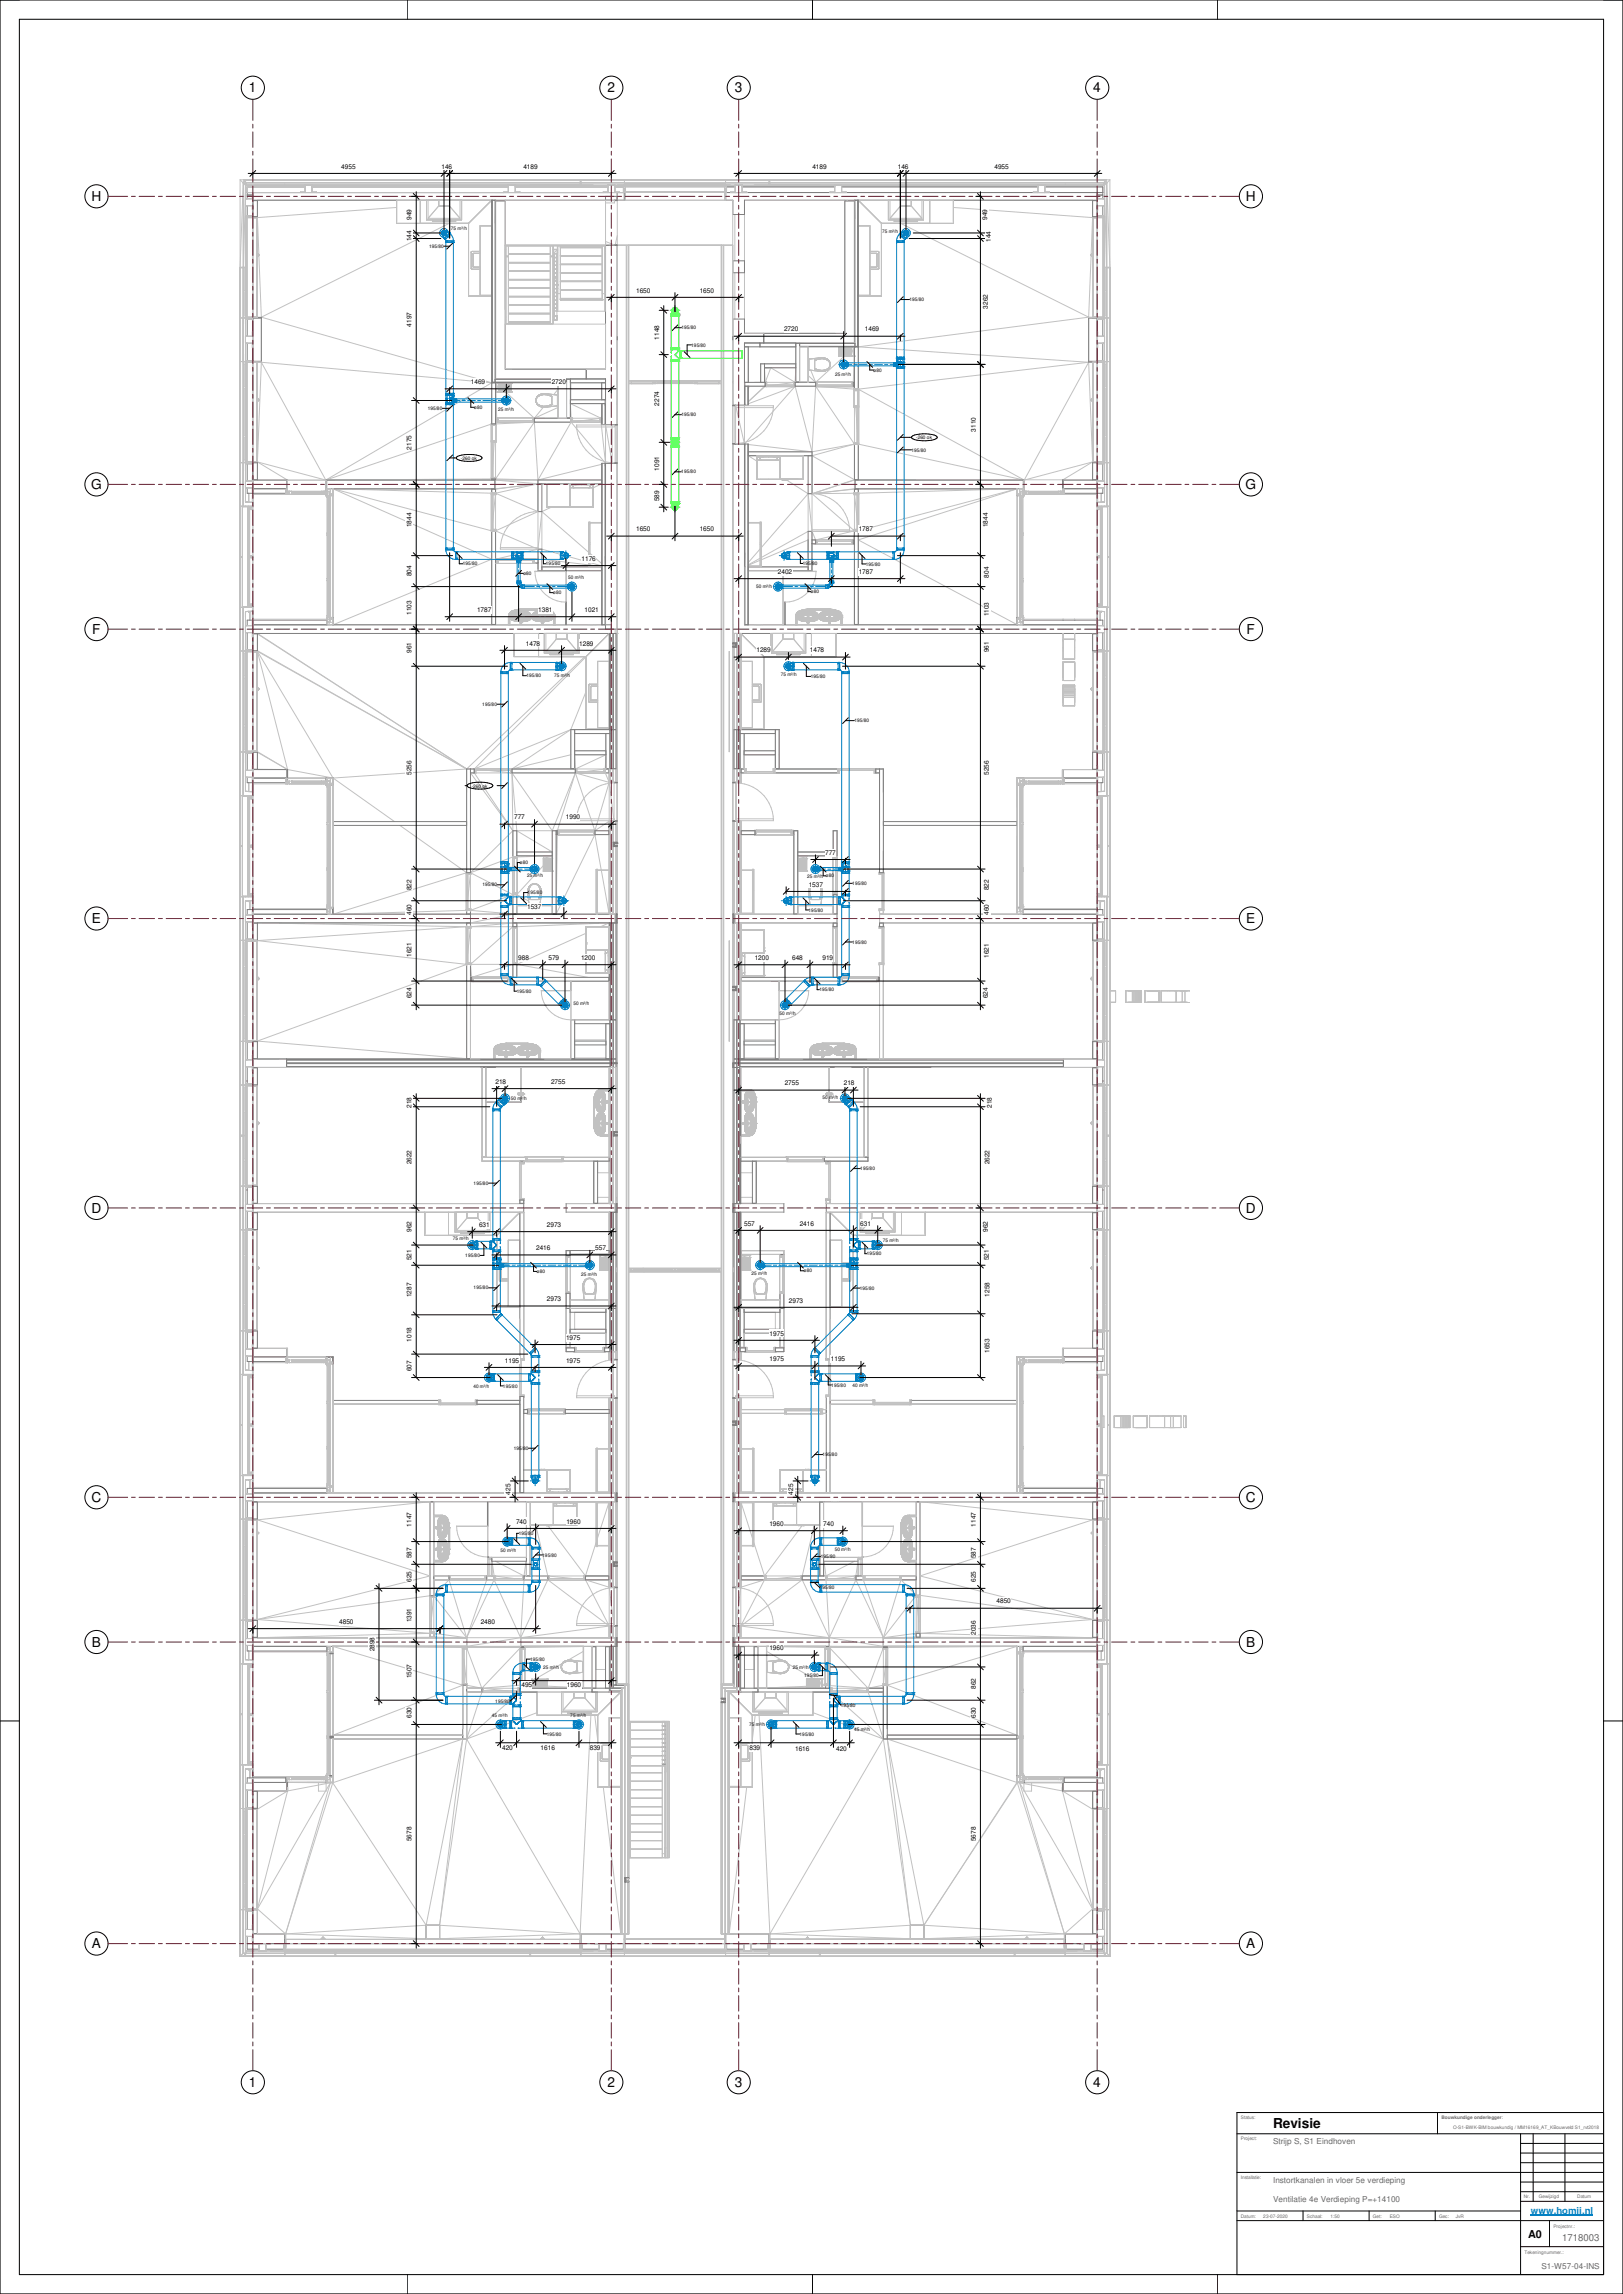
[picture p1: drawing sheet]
<svg xmlns="http://www.w3.org/2000/svg" width="841mm" height="1189mm" viewBox="0 0 841 1189" stroke-linecap="round" stroke-linejoin="round" font-family="sans-serif">
<defs><g id="words">
<g font-size="7.1">
<text x="129" y="48">1</text>
<text x="315" y="48">2</text>
<text x="381" y="48">3</text>
<text x="567" y="48">4</text>
<text x="47" y="104">H</text>
<text x="646" y="104">H</text>
<text x="47" y="253">G</text>
<text x="645" y="253">G</text>
<text x="48" y="328">F</text>
<text x="646" y="328">F</text>
<text x="48" y="478">E</text>
<text x="646" y="478">E</text>
<text x="47" y="628">D</text>
<text x="646" y="628">D</text>
<text x="47" y="778">C</text>
<text x="646" y="778">C</text>
<text x="48" y="853">B</text>
<text x="646" y="853">B</text>
<text x="48" y="1010">A</text>
<text x="646" y="1010">A</text>
<text x="129" y="1082">1</text>
<text x="315" y="1082">2</text>
<text x="381" y="1082">3</text>
<text x="567" y="1082">4</text>
<text x="660" y="1103">Revisie</text>
</g>
<text font-size="5.6" x="792" y="1160">A0</text>
<text font-size="5" fill="#666" x="809" y="1161">1718003</text>
<text font-size="4.9" fill="#007fff" x="793" y="1147">www.homij.nl</text>
<g font-size="4.2" fill="#666">
<text x="660" y="1111">Strijp S, S1 Eindhoven</text>
<text x="660" y="1131">Instortkanalen in vloer 5e verdieping</text>
<text x="660" y="1141">Ventilatie 4e Verdieping P=+14100</text>
<text x="799" y="1176">S1-W57-04-INS</text>
</g>
<g font-size="3.4">
<text x="177" y="87">4955</text>
<text x="229" y="87">146</text>
<text x="271" y="87">4189</text>
<text x="421" y="87">4189</text>
<text x="465" y="87">146</text>
<text x="515" y="87">4955</text>
<text x="213" y="114" transform="rotate(-90 213 114)">949</text>
<text x="512" y="114" transform="rotate(-90 512 114)">949</text>
<text x="213" y="125" transform="rotate(-90 213 125)">144</text>
<text x="513" y="125" transform="rotate(-90 513 125)">144</text>
<text x="330" y="152">1650</text>
<text x="363" y="152">1650</text>
<text x="512" y="160" transform="rotate(-90 512 160)">3262</text>
<text x="213" y="169" transform="rotate(-90 213 169)">4197</text>
<text x="406" y="172">2720</text>
<text x="448" y="172">1469</text>
<text x="342" y="176" transform="rotate(-90 342 176)">1148</text>
<text x="244" y="199">1469</text>
<text x="286" y="199">2720</text>
<text x="342" y="210" transform="rotate(-90 342 210)">2274</text>
<text x="506" y="224" transform="rotate(-90 506 224)">3110</text>
<text x="213" y="233" transform="rotate(-90 213 233)">2175</text>
<text x="342" y="244" transform="rotate(-90 342 244)">1091</text>
<text x="342" y="260" transform="rotate(-90 342 260)">589</text>
<text x="213" y="273" transform="rotate(-90 213 273)">1844</text>
<text x="330" y="275">1650</text>
<text x="363" y="275">1650</text>
<text x="445" y="275">1787</text>
<text x="512" y="273" transform="rotate(-90 512 273)">1844</text>
<text x="301" y="291">1176</text>
<text x="213" y="299" transform="rotate(-90 213 299)">804</text>
<text x="403" y="297">2402</text>
<text x="445" y="297">1787</text>
<text x="512" y="299" transform="rotate(-90 512 299)">804</text>
<text x="247" y="317">1787</text>
<text x="279" y="317">1381</text>
<text x="303" y="317">1021</text>
<text x="213" y="319" transform="rotate(-90 213 319)">1103</text>
<text x="512" y="319" transform="rotate(-90 512 319)">1103</text>
<text x="273" y="335">1478</text>
<text x="300" y="335">1289</text>
<text x="213" y="338" transform="rotate(-90 213 338)">961</text>
<text x="392" y="338">1289</text>
<text x="420" y="338">1478</text>
<text x="512" y="338" transform="rotate(-90 512 338)">961</text>
<text x="213" y="402" transform="rotate(-90 213 402)">5256</text>
<text x="512" y="402" transform="rotate(-90 512 402)">5256</text>
<text x="266" y="425">777</text>
<text x="293" y="425">1990</text>
<text x="428" y="443">777</text>
<text x="213" y="461" transform="rotate(-90 213 461)">822</text>
<text x="419" y="459">1537</text>
<text x="512" y="461" transform="rotate(-90 512 461)">822</text>
<text x="273" y="471">1537</text>
<text x="213" y="474" transform="rotate(-90 213 474)">460</text>
<text x="512" y="474" transform="rotate(-90 512 474)">460</text>
<text x="213" y="496" transform="rotate(-90 213 496)">1621</text>
<text x="269" y="498">988</text>
<text x="284" y="498">579</text>
<text x="301" y="498">1200</text>
<text x="391" y="498">1200</text>
<text x="410" y="498">648</text>
<text x="426" y="498">919</text>
<text x="512" y="496" transform="rotate(-90 512 496)">1621</text>
<text x="213" y="517" transform="rotate(-90 213 517)">624</text>
<text x="512" y="517" transform="rotate(-90 512 517)">624</text>
<text x="257" y="562">218</text>
<text x="286" y="562">2755</text>
<text x="407" y="562">2755</text>
<text x="437" y="562">218</text>
<text x="213" y="574" transform="rotate(-90 213 574)">218</text>
<text x="514" y="574" transform="rotate(-90 514 574)">218</text>
<text x="213" y="603" transform="rotate(-90 213 603)">2622</text>
<text x="513" y="603" transform="rotate(-90 513 603)">2622</text>
<text x="248" y="636">631</text>
<text x="283" y="636">2973</text>
<text x="386" y="635">557</text>
<text x="414" y="635">2416</text>
<text x="446" y="635">631</text>
<text x="213" y="638" transform="rotate(-90 213 638)">962</text>
<text x="512" y="638" transform="rotate(-90 512 638)">962</text>
<text x="278" y="648">2416</text>
<text x="308" y="648">557</text>
<text x="213" y="653" transform="rotate(-90 213 653)">521</text>
<text x="512" y="653" transform="rotate(-90 512 653)">521</text>
<text x="513" y="672" transform="rotate(-90 513 672)">1258</text>
<text x="213" y="672" transform="rotate(-90 213 672)">1287</text>
<text x="283" y="674">2973</text>
<text x="409" y="675">2973</text>
<text x="213" y="695" transform="rotate(-90 213 695)">1018</text>
<text x="293" y="694">1975</text>
<text x="399" y="692">1975</text>
<text x="513" y="701" transform="rotate(-90 513 701)">1653</text>
<text x="262" y="706">1195</text>
<text x="293" y="706">1975</text>
<text x="399" y="705">1975</text>
<text x="431" y="705">1195</text>
<text x="213" y="711" transform="rotate(-90 213 711)">607</text>
<text x="265" y="775" transform="rotate(-90 265 775)">425</text>
<text x="411" y="775" transform="rotate(-90 411 775)">425</text>
<text x="213" y="791" transform="rotate(-90 213 791)">1147</text>
<text x="267" y="790">740</text>
<text x="293" y="790">1960</text>
<text x="399" y="791">1960</text>
<text x="427" y="791">740</text>
<text x="506" y="791" transform="rotate(-90 506 791)">1147</text>
<text x="213" y="808" transform="rotate(-90 213 808)">587</text>
<text x="506" y="808" transform="rotate(-90 506 808)">587</text>
<text x="213" y="820" transform="rotate(-90 213 820)">625</text>
<text x="506" y="820" transform="rotate(-90 506 820)">625</text>
<text x="516" y="831">4850</text>
<text x="176" y="842">4850</text>
<text x="213" y="841" transform="rotate(-90 213 841)">1391</text>
<text x="249" y="842">2480</text>
<text x="506" y="847" transform="rotate(-90 506 847)">2036</text>
<text x="194" y="856" transform="rotate(-90 194 856)">2898</text>
<text x="399" y="855">1960</text>
<text x="213" y="870" transform="rotate(-90 213 870)">1507</text>
<text x="270" y="874">495</text>
<text x="294" y="874">1960</text>
<text x="506" y="875" transform="rotate(-90 506 875)">862</text>
<text x="213" y="890" transform="rotate(-90 213 890)">630</text>
<text x="506" y="890" transform="rotate(-90 506 890)">630</text>
<text x="260" y="907">420</text>
<text x="280" y="907">1616</text>
<text x="306" y="907">839</text>
<text x="388" y="907">839</text>
<text x="412" y="907">1616</text>
<text x="433" y="907">420</text>
<text x="213" y="954" transform="rotate(-90 213 954)">5678</text>
<text x="506" y="954" transform="rotate(-90 506 954)">5678</text>
</g>
<g font-size="2.5">
<text x="234" y="119">75 m³/h</text>
<text x="457" y="121">75 m³/h</text>
<text x="222" y="128">195/80</text>
<text x="471" y="156">195/80</text>
<text x="353" y="171">195/80</text>
<text x="358" y="180">195/80</text>
<text x="433" y="195">25 m³/h</text>
<text x="453" y="193">ø80</text>
<text x="222" y="212">195/80</text>
<text x="246" y="212">ø80</text>
<text x="258" y="213">25 m³/h</text>
<text x="353" y="216">195/80</text>
<text x="475" y="228">-260 ok</text>
<text x="239" y="238">-260 ok</text>
<text x="472" y="234">195/80</text>
<text x="353" y="245">195/80</text>
<text x="240" y="293">195/80</text>
<text x="283" y="293">195/80</text>
<text x="416" y="293">195/80</text>
<text x="449" y="293">195/80</text>
<text x="271" y="298">ø80</text>
<text x="294" y="300">50 m³/h</text>
<text x="392" y="305">50 m³/h</text>
<text x="287" y="308">ø80</text>
<text x="420" y="308">ø80</text>
<text x="273" y="351">195/80</text>
<text x="287" y="351">75 m³/h</text>
<text x="405" y="350">75 m³/h</text>
<text x="420" y="351">195/80</text>
<text x="250" y="366">195/80</text>
<text x="443" y="374">195/80</text>
<text x="244" y="408">-260 ok</text>
<text x="269" y="448">ø80</text>
<text x="273" y="455">25 m³/h</text>
<text x="418" y="455">25 m³/h ø80</text>
<text x="250" y="459">195/80</text>
<text x="442" y="459">195/80</text>
<text x="273" y="463">195/80</text>
<text x="419" y="472">195/80</text>
<text x="442" y="489">195/80</text>
<text x="268" y="515">195/80</text>
<text x="425" y="514">195/80</text>
<text x="297" y="521">50 m³/h</text>
<text x="404" y="526">50 m³/h</text>
<text x="265" y="570">50 m³/h</text>
<text x="426" y="570">50 m³/h</text>
<text x="446" y="606">195/80</text>
<text x="245" y="614">195/80</text>
<text x="235" y="643">75 m³/h</text>
<text x="457" y="644">75 m³/h</text>
<text x="241" y="651">195/80</text>
<text x="449" y="651">195/80</text>
<text x="278" y="660">ø80</text>
<text x="417" y="659">ø80</text>
<text x="301" y="661">25 m³/h</text>
<text x="389" y="661">25 m³/h</text>
<text x="245" y="668">195/80</text>
<text x="446" y="668">195/80</text>
<text x="245" y="719">40 m³/h</text>
<text x="261" y="719">195/80</text>
<text x="431" y="719">195/80</text>
<text x="442" y="719">40 m³/h</text>
<text x="266" y="751">195/80</text>
<text x="426" y="755">195/80</text>
<text x="269" y="795">195/80</text>
<text x="433" y="804">50 m³/h</text>
<text x="259" y="804">50 m³/h</text>
<text x="281" y="807">195/80</text>
<text x="425" y="808">195/80</text>
<text x="425" y="824">195/80</text>
<text x="275" y="861">195/80</text>
<text x="281" y="865">25 m³/h</text>
<text x="411" y="865">25 m³/h</text>
<text x="417" y="869">195/80</text>
<text x="257" y="882">195/80</text>
<text x="436" y="885">195/80</text>
<text x="255" y="890">45 m³/h</text>
<text x="296" y="890">75 m³/h</text>
<text x="283" y="899">195/80</text>
<text x="388" y="894">75 m³/h</text>
<text x="414" y="900">195/80</text>
<text x="443" y="897">45 m³/h</text>
</g>
<g font-size="2.5" fill="#666">
<text x="643" y="1098">Status:</text>
<text x="747" y="1098">Bouwkundige onderlegger:</text>
<text x="753" y="1103">O-S1-BWK-BIM bouwkundig / MM16169_AT_KBouwveld S1_rvt2018</text>
<text x="643" y="1109">Project:</text>
<text x="643" y="1129">Installatie:</text>
<text x="797" y="1139">Gewijzigd</text>
<text x="817" y="1139">Datum</text>
<text x="643" y="1150">Datum:</text>
<text x="655" y="1149">23-07-2020</text>
<text x="677" y="1150">Schaal:</text>
<text x="689" y="1149">1:50</text>
<text x="711" y="1150">Get:</text>
<text x="720" y="1149">ESO</text>
<text x="746" y="1150">Gec:</text>
<text x="754" y="1149">JvR</text>
<text x="805" y="1155">Projectnr.:</text>
<text x="790" y="1168">Tekeningnummer.:</text>
</g>
<text font-size="2.4" fill="#666" x="790" y="1139">Nr.</text>
</g></defs>
<g fill="none" stroke="#c1c1c1" stroke-width=".52">
<path d="M124 93h2M124 93v45M124 93l2 2M126 95h1M126 95l-2 43M126 95v168M126 95h.1M126 95l1 1M126 95v43M126 95v70M126 93l1 2M126 93v2"/>
<path d="M127 93h148M127 93h19M127 93v2M127 96v164M127 96l-1 42M127 95h.1M127 95v1M127 95h-1M127 95v1h198M127 95h445M146 93h-1M148 93h153v3"/>
<path d="M158 96v4M158 97h-30v3h196M162 96v4M162 97h101M263 96v4M267 96v4M267 97h48M275 93h150M301 95h-174M301 95h.1M301 93v3M301 95h23"/>
<path d="M303 93h19M315 96v4M319 96v4M319 97h4M323 99h1M324 93v3M324 95h52M324 96h52M324 96h-1v4M325 96h.1M337 96h.1M362 96h1"/>
<path d="M362 96h.1M363 96h.1M375 96h.1M375 96h1v4M376 98h.1M376 99h.1M376 93v3M376 95h23M378 93h19M381 96v1h-5M385 96v1h48v-1M399 93v3"/>
<path d="M399 95h.1M399 95h173M436 96v1h102v-1M541 96v1h30v3M552 93h-153v3M554 93h19M572 95v1h-197M572 95h.1M572 95v1M572 95h1M572 96v69M572 96l1 42"/>
<path d="M573 93l-1 2M573 93h-148M573 93h.1M573 93h2M573 93l1 2M573 95v168M573 95l-1 1M574 95l1 43M574 95v43l-1-43M574 95h-1M574 95h-2M575 93v45"/>
<path d="M575 93l-1 2M127 113h.1M127 114h1M127 107h1M127 103h1M127 112h.1M127 112v2M131 113h2M131 113v-1h-3l-1 1M131 112v1M133 113v51M205 104v12h38"/>
<path d="M205 108l-72 5 1 19M218 104v12M221 104v10h18v-10M222 113h16M222 104v9M224 115h12M224 114v1M227 107h6M227 107l-5 6M227 104v3M233 116l-98 48M233 107l5 6"/>
<path d="M233 104v3M236 114v1M238 104v9M243 116v37M249 117h6v36h-6zM255 104h-122v61M255 104v3M255 104l-12 12M257 104h.1M257 104v93M257 104v12M262 104h.1"/>
<path d="M320 104h60v23h-60zM324 104v-6v6M376 104v-6v6M380 104h.1M381 111v24M439 104h.1M443 104v74M443 104h.1M443 104v9M445 117h6v36h-6zM445 104h121v61M445 104v3"/>
<path d="M445 104l12 12M457 116v37M460 104v10h19v-10M461 104v9M461 113h17M463 115h12M463 114v1M464 114v1M464 115h11M464 115h-1M467 107l-6 6M467 107h5"/>
<path d="M467 104v3M467 116l97 48M472 107l6 6M472 104v3M475 114v1M478 104v9M482 104v12M494 104v12h-37M494 108l72 5-1 19M566 113v51M566 113h3M569 112v1"/>
<path d="M569 113v-1h3v1M571 103h1M571 107h1M572 114h.1M572 112h.1M572 113h.1M572 112v2M124 138h3M126 139h.1M126 139h-2v149h2M127 126h1M127 125h1"/>
<path d="M127 125v1M133 131l1 1-1 1M134 132l1 32M244 139h.1M244 131v8M244 131h.1M244 130v1M244 139l5 1M244 130h.1M245 132v6M245 138h.1M245 132h.1"/>
<path d="M245 138l4 1M245 131v1M245 131h4M245 131h.1M249 130h-5M262 133h1M262 127h25v41h-25zM263 132h22M263 136h22M263 127v41M285 133h2M285 127v41"/>
<path d="M287 133h2M287 140h2M287 136h2M287 137h2M287 129h2v37h-2zM287 132h2M287 138h2M287 139h2M287 135h2M287 134h2M289 129l-2 2h2M289 127h24v34h-24z"/>
<path d="M290 133h22M290 128h22M290 127v28M290 137h22M312 127v28M312 137h-22M314 125l4 2M314 127v26M318 127h-56v33M319 127h1h-1M320 130v1M320 122l-1 5"/>
<path d="M325 127v746M326 127v847M326 127v875h-25M374 127v875h25M374 127v746M375 127v746M451 130h4M451 131h3M454 131h.1M454 131v1M454 132h.1M454 138l-3 1"/>
<path d="M454 132v6M454 138h.1M455 130h.1M455 139l-4 1M455 139h.1M455 130v1M455 131h.1M455 131v8M565 132l1 1M565 132l-1 32M566 131l-1 1M572 129h.1"/>
<path d="M572 133h.1M572 125h.1M572 126h.1M572 125v1M572 138h3M573 139h2v149h-1M574 139v26M127 152h1M127 151h1M127 151v1M243 154h12M263 145h22"/>
<path d="M263 149h22M263 158h22M263 154h22M263 140h22M285 141h-22M285 149h-22M287 144h2M287 152h2M287 158h2M287 141h2M287 156h2M287 147h2"/>
<path d="M287 160h2M287 146h2M287 143h2M287 142h2M287 145h2M287 148h2M288 150h.1M289 154h-2M289 148h.1M289 150h.1M289 150h-2M289 148v2"/>
<path d="M289 152h1M290 155h22M290 155h.1M290 150h22M290 142h22M290 146h22M312 152h1M312 155h.1M312 141h-22M312 150h-22M312 146h-22M381 141v24"/>
<path d="M445 154h12M572 151h.1M572 152h.1M572 151v1M124 167v18M126 165v22M127 163h1M127 165h.1M127 178h1M127 174h1M127 163v2M127 164l1 1h3h4"/>
<path d="M127 165h-3M131 164h4M131 165h.1M135 164v24M135 164l120 34M262 168h52v23h-52zM263 163h22M263 167h22M263 162h22M285 167h-22M287 166h2M287 161h2"/>
<path d="M287 164h2M287 161v3h2M386 173h47M386 168v-64h52v69M388 180v18M394 180h18v9h-18v9h-3M414 178h.1M414 178h29M414 178h4M435 180v5M435 180v4M435 180h.1"/>
<path d="M435 180v4h6M435 180h6M441 180h.1M441 180v5M441 180l1 5M442 180h.1M442 180l1 5M442 180v5M443 180h.1M443 180v5M443 180h-8M443 180v18h-2h1"/>
<path d="M443 180l-1 18M445 180v69M445 180l119 8M564 164v24M564 164l-119 16M564 164h5M569 165h.1M571 178h1M571 174h1M572 163h.1M572 165h3M572 165h.1"/>
<path d="M572 163v2M572 164v1h-3h-5M572 165v22M574 165v22M575 167v18M124 187h3M126 187v53M127 189h1M127 188h.1M127 187v2M127 187h.1M131 188h4"/>
<path d="M131 188v-1h-3l-1 1M131 187v1M131 187h.1M133 188v51M135 188h-2v61h179M135 188l34 61M135 188l-2 51M135 188l120 10M255 198v51M255 198l-86 51M257 198v21M257 198v19h1"/>
<path d="M257 198v1M257 199h.1M257 199v4M257 199h8M258 199l-1 4M258 199h7M258 199h.1M258 199v4M258 199l1 4M259 199v4M259 199h6v4M259 199h5"/>
<path d="M259 199v3M259 200h5M259 200v2M259 200v2v-2M264 200v2h-4M264 200v2h-5M264 200h-5M264 200v2M264 199h-5v3h5M264 199v3M264 199v4M264 199l1 4"/>
<path d="M265 199h-7M265 199v4M265 199h-6M265 199h.1M265 191h49M289 198h5v19h-5zM289 198v19M294 196l-37 1M294 196v1M294 196l-5 1M294 196l-1 1M296 198h16v9h-16z"/>
<path d="M320 199h.1M320 198h.1M320 197h.1M326 197h48M326 199h48M326 198h1M327 197v2M327 198h11M338 197v2M338 198h1M339 197v2h21v-2M340 199h.1"/>
<path d="M341 199h.1M341 198h18M341 197v2M359 197v2M360 199h.1M360 198h1M361 197v2M361 198h11M372 197v2M372 198h2M386 198v126M396 198h1v2"/>
<path d="M397 198v2M399 191h-3l1 7M399 191l-2 7M399 191l13 7M412 198v2M412 198l-15 2M412 198h.1M412 191h-16v7h27M412 191v7M414 198h-3v2M414 198h-2M414 198h5"/>
<path d="M419 198h.1M419 198h-5v-18h5v18M419 189h.1M419 198h4M419 195l4 3M420 192l3 6M422 191l1 1M422 187h.1M422 187v4l1 1M422 191h1M422 198h20M423 198v2"/>
<path d="M423 191l1 1M423 186l-1 1M423 192h1M423 186v1M423 187h-1M423 192h.1M423 191h.1M424 186h-1M424 186l-1 1M424 192h.1M424 192h1M424 186h.1"/>
<path d="M424 192h2M425 186h-1M425 185l-6 1v6h6M425 185l-1 1M425 185v1M425 192h1M425 192h.1M426 192h.1M426 192h-1M426 185l1 1M426 185l-2 1M426 186h.1"/>
<path d="M426 186h-2M426 186h2M426 186h-1M426 186h1M427 186h1M427 192h-1M427 186h.1M427 192h.1M428 192h.1M428 192h-1M428 186h.1M428 186l1 1"/>
<path d="M428 191v1M429 191l-1 1M429 187h1M429 191h.1M429 191h-1M429 187h.1M430 187v1M430 191h.1M430 191h-1M430 187v2M430 187h.1M430 190h.1"/>
<path d="M430 190v1M430 188v1M430 189h.1M430 189v1M430 189l-1 2M430 188h.1M435 184h6M435 185h.1M435 185h8M435 184h.1M435 184v1M435 181v3h6"/>
<path d="M435 181h6v3M436 184h4M436 181v3M436 181h4M436 181h4v2v-2M436 183l4 1M436 181v2M436 183h4M436 182v1h4M436 182h4v1h-4zM436 182h3M436 182h2"/>
<path d="M437 185h4M437 182h1M437 182h-1M438 182h-2h1M438 182h-1M438 185l-15 13M438 182v1M438 182l-2 1h2M438 182h.1M438 183h.1M438 183h1M438 182l1 1"/>
<path d="M438 182h1M439 182v1h-3h2M439 182h-1M440 182v1M440 181v2M440 181h-4v2h4M440 181v3M440 184h-5M440 181l1 3M441 181h-6v3M441 184h-6h6M441 181v3"/>
<path d="M441 180v4M441 181h-6M441 184h-6M441 180h-6v4M441 180h-6M441 185h.1M441 184h.1M441 198v2M442 198l1 4M442 185h.1M443 185h.1M564 188h2v61h-15l15-10"/>
<path d="M564 188l-33 61M564 188l2 51M564 188l-119 14M564 188h5M566 188v51M569 187v1M569 187h.1M569 188v-1h3v1M572 189h.1M572 187h.1M572 188v52M572 187v2"/>
<path d="M574 187v53M575 187h-3M127 200h1M127 201h1M127 200v1M133 206h.1M133 208h.1M133 206l1 1-1 1 1-1zM255 219v29M257 220h-2l-86 29M257 219v10h-2M257 203h8"/>
<path d="M257 203h.1M257 219h20M257 217h20M257 219v1M258 219h-1M258 219v-1h18v1M258 219h-1v1M258 217v1M258 203h.1M258 203h7M259 203h6M259 203h5"/>
<path d="M259 202h5M260 200h3v2M260 200v2M260 202h3M260 200h3M260 200v1M260 201h1M260 200v1h3l-3 1M261 201h.1M261 201h-1M261 201h1M262 201h-2"/>
<path d="M262 201h.1M262 201h1h-1M262 203l15 14M262 201h1M263 201h-1M263 200l-1 1M263 200h-3l1 1M263 200v2M264 200h-4v2M264 202l-5 1M265 203h-7M265 203h.1"/>
<path d="M273 219l-16 1M276 217v1M276 219h35M277 217h-1h6M277 217v2M277 219l-20 29M277 219l2 30M278 208h.1M278 208v1M278 208l1 2M278 207v1M278 207h.1"/>
<path d="M278 206v1M278 206h.1M278 209l1 1M278 206v2M278 209h.1M279 205l-1 1M279 205h.1M279 210h1M279 210l1 1M279 210h.1M280 210v1M280 205h-1"/>
<path d="M280 205h.1M280 210l1 1M280 210h.1M280 211h1M280 204v1M280 204h.1M280 210h1M281 211h1M281 204h-1M281 204v1M281 210l1 1M281 210v1"/>
<path d="M281 205h-1M281 211h.1M282 211l-5 6M282 205h1M282 205h-1M282 204h-1M282 204h1M282 211h.1M282 211h2M282 211h1M282 204v1M282 204l1 1"/>
<path d="M282 204h.1M283 204h1M283 205h1M283 211h.1M283 211h1M283 211h-1M283 204h.1M283 204l6 1v5l-6 1M283 204v1M283 204l1 1M284 205h.1M284 204v1"/>
<path d="M284 204h.1M284 211h-1M284 210v1M284 210l-1 1M284 210h.1M284 205h1M284 211h.1M284 204l1 1M285 210h.1M285 210h-1M285 205h.1M285 205l1 1"/>
<path d="M285 205h1M285 210l-1 1M286 210h.1M286 210h-1M286 205v5M289 211l-12 6M289 202l-2 3M289 217h-12M295 217h17h-1v1M296 217h.1M296 209v8M296 209h16"/>
<path d="M296 209l15 8M296 219h16M296 217v2M296 217h-2h3v2M296 219l18 21M296 219l-17 30M297 218h14v1M311 217v2M311 217l-15 2M311 219l3 21M312 216l-1 1M314 220h.1"/>
<path d="M314 209v1M314 207v117M381 210v20M381 210h5M381 210v20h5M381 210l5 20M386 200v10M386 209v1M386 210h.1M388 200h.1M388 200h8M388 200v2"/>
<path d="M396 200h16M396 200h27M397 200h-1M397 200l-9 8 8-8M397 200h14M412 200l-24 9M412 200l-26 30M412 200l9 34M422 200h20M423 200l20 30M423 200l-2 34M423 200h19"/>
<path d="M425 200l18 2M442 200h1v2M443 210h2M443 202h2M443 210v70h-1M443 201v10h1M443 210l2 20M444 202v8M445 202l86 47M445 201v29M445 211h-1v19h1M566 206l-1 1 1 1"/>
<path d="M566 208h.1M566 206h.1M572 201h.1M572 200h.1M572 200v1M124 240h3M126 240v22M126 240h1M127 227h1M127 238h1M127 226h1M127 238v2"/>
<path d="M127 239l1 1h5M127 226v1M127 240h.1M131 239h2M131 240h.1M133 237h.1M133 239l36 10M133 239l16 10M255 220h2M255 229v19M255 229h2M255 220v9"/>
<path d="M256 229l-1 19M257 229v61M314 220h3v20M314 220l3 20M319 220v20M386 230v1M386 230h.1M388 234h33M388 230l33 4M392 236h24v12h-24zM392 236v2h12v-2M393 236v1"/>
<path d="M393 237l1 1M393 237h-1M395 237h-2M395 236v1M398 237h-3M398 237h3M398 236v1M401 237h2M401 236v1M403 236v1M403 237l-1 1M403 237h1"/>
<path d="M404 236v12M419 236h-31l4 3M421 234v46h2M443 230h2M443 230l-22 6 22 13M443 230l-22 4M444 229h-1v1M445 230l86 19M566 239l-35 10M566 237h.1M569 240h.1M569 239h-3"/>
<path d="M572 227h.1M572 238h.1M572 226h.1M572 240h1M572 240h.1M572 238v2M572 239v1h-6M572 226v1M574 240v22M575 240h-3v20h-3M124 242v18M127 253h1"/>
<path d="M127 249h1M129 256v4h-2M131 256v65M131 256h38M131 257v3M131 256h.1M148 253h1M149 255h20M149 249v4M149 249h.1M149 249v7M149 255v-1h-1v2"/>
<path d="M149 255v1M150 255v1M151 255v1M151 255h16M151 256h.1M151 256h16M151 255h.1M167 256h.1M167 255h.1M167 255v1M168 255v1M169 256v1"/>
<path d="M169 257h.1M169 255v2h2M169 249v7M169 255v-1h1l-1 2M169 257h3M169 249v4M169 253h2v3M169 258h2M169 256v67h2v-2M169 256h3v1h-1M170 255h1M170 255h1v2"/>
<path d="M170 258v18v-18v18M171 257v63M171 257h.1M173 253l82 37-82 34zM173 253l84 3M173 253l82 22M173 253h82M255 256v19M255 255v20M255 253v71M255 248l-86 1M255 248h2"/>
<path d="M255 249h24M255 249l24 2M255 247h2v1M257 256l-2 19M257 256l22 9M257 255v1h-2M257 248l22 1M257 253h-85v71M257 253h-2M279 249v36M279 251l-22 2M279 251l-22 5"/>
<path d="M281 251h1M283 251v12h24v-12h-12v12M297 251h.1M297 251v2M297 251h-2M298 251h-1M298 251h.1M301 251h3M301 251h-3M301 251h.1M304 251h2M304 251h.1"/>
<path d="M306 251l-1 2M306 251h1M306 251h.1M307 251v2h-12M312 241l-33 8M312 251l-5 2M314 240h3M314 240v1M314 240h.1M393 248v1M398 248v1M404 248v1"/>
<path d="M404 248h.1M405 248l1 1M405 248v1M406 248v1M406 248h.1M406 249h.1M407 248h.1M407 248v1M407 249h.1M407 249l12 7M408 248h.1M408 248v1"/>
<path d="M408 249h.1M419 256v19M419 256h2M419 256l-24 28M419 256l2 19M421 256l22 19M443 256l2 19M443 256h-22M443 253h84v71M443 255v1h1M443 249l-22 7M443 249h2"/>
<path d="M443 253h2v71M443 253l-22 3M445 255v20M445 249h-2M445 256h-1v19h1M527 253v71M527 253l-84 3M527 253l-82 22M527 253l-82 27 82 44M528 257h.1M528 255h2M529 257v63"/>
<path d="M529 258h1M530 258v18l-1-18v18M530 255h-1v2M530 257h.1M530 256h39v65h-42v-1h2M530 256v1M530 256v67h-1v-2M530 256h-3v1h2M530 255h21M531 257h.1M531 249v4M531 257h-4"/>
<path d="M531 253h-3v3M531 255l-1-1v2M531 249h-88M531 249h20v7M531 249v8h-2M531 256v1M532 255v1M533 256h.1M533 256h15M533 255h15M533 255v1M533 255h.1"/>
<path d="M548 256h.1M548 255v1M548 255h.1M550 255v1M551 255v-1v2M551 249v4M551 253h.1M568 256h.1M569 257v3M571 256v4M571 253h1M571 249h1"/>
<path d="M575 242v18M124 262h7M126 262v1M127 262v1M127 260h4M128 263h.1M128 263v52M129 262v1M129 263v52M131 263h-5v52h5M131 263h-1v1h1M169 276h2"/>
<path d="M169 277h2M170 277v23v-23M255 275h2M255 274h2v1M257 275l22 10M279 265l-22 10M279 265h2M281 265l-2 20M281 265l24 21M281 265v20M286 263l-5 2M292 263h.1"/>
<path d="M293 263h-1M293 263h.1M294 263h.1M296 263h.1M301 263h.1M305 271v23M306 271h6zM306 271v22h2M306 271h-1M306 271h-1v23M307 263h.1M388 271h6z"/>
<path d="M394 271h.1M394 271v22M394 271v23M419 275h2M419 275l-24 14M421 275l2 5M422 280h20M423 280h.1M423 280v2h-2v14h-15v28M442 280h-19M443 275l-1 5v2h1v42h2M443 275h2"/>
<path d="M443 275l-19 5M443 275h-22M444 274h-1v1M529 276h1M529 277h1M529 277v23h1v-23M569 263h5v52h-5M569 262h6M569 263h1v1h-1M570 263v52M571 262v53M571 263h.1"/>
<path d="M571 263v52M572 262v1M574 262v1M126 289h-2v149h2M131 288h-1v1h1M169 300h2M257 290h1M257 292h20M257 290h20M257 290v2v32h-2M258 290h18M258 290v2"/>
<path d="M276 290v2M277 290v2h2v3M279 285v5h-3M279 285l-22 5M279 285h2M279 296h14v28M281 290l24 3M281 285l24 6M281 294h31M295 296h17M305 293h1M306 293l6 1z"/>
<path d="M306 287l6 5M306 292l5 1M306 281v1M306 294h.1M314 294h.1M314 288v6M386 294h.1M386 287v7M386 293v1M388 296h15M388 293l6 1zM388 294h31"/>
<path d="M394 293h.1M394 294h.1M394 285l-6 7M394 289l-6 4M394 290l-6 3M419 289v-9l-24 10M422 282h20M423 280v2M441 280v2M529 300h1M569 288h1v1h-1M574 289h1v149h-1"/>
<path d="M124 315h7M124 317v18M126 315v22M126 315v98M126 315h.1M127 317h2v4M127 315h.1M127 317v93M128 315h.1M129 315h.1M131 313h-1v1h1M131 317h-4"/>
<path d="M169 319h2M169 301h2M169 320h3M169 320h2M170 302h.1M170 302v16h1v-16M170 302h1M170 302v16M171 302v16M171 302h.1M171 320v2h-2M263 319h.1"/>
<path d="M263 319h5M263 319v5M264 319v5M264 318h.1M264 318l-1 1M264 318v1M264 319h.1M264 318h1M264 319h1M265 318h.1M265 318l-1 1M265 318v1"/>
<path d="M265 317h.1M265 319h.1M265 319v2M265 317l-1 1M265 317v1M265 318h1M265 319v1M265 317h1M265 319h1M266 317h.1M266 317h-1M266 318h-1"/>
<path d="M266 318h.1M266 318v1M266 318l-1 1M266 317l-1 1M266 319v1M266 319h.1M266 317v1M266 319h1M266 318h1M267 318h.1M267 318l-1 1M267 318h-1"/>
<path d="M267 319h.1M267 319h-1M267 318v1M267 319v1M267 317h.1M267 319h1M268 319v3M268 316h.1M268 316l-3 1M268 316l-2 1M268 316v1M268 317h.1"/>
<path d="M268 317l-2 1M268 317h-2M268 317h4M268 317v1M268 317l-1 1M268 318h.1M268 318h-1M268 318l-1 1M268 318l1 1M269 319h.1M269 319h-2M269 319h-1"/>
<path d="M269 316h.1M270 320h.1M270 316h.1M270 316h-2M270 316l-2 1M270 318h-2M270 318h2M270 319h-1M270 319h1M270 317l-2 1M270 317h-2M270 317h2"/>
<path d="M270 316h11M270 317l2 1M270 318l-1 1M270 318l3 1M270 318h1M270 316v3M271 319h1M271 319h.1M271 319h-2M271 318l2 1M271 318v1M272 318h1"/>
<path d="M272 318h-1M272 318h.1M272 317l1 1M272 317v1M272 317l2 1M272 317h.1M272 317h-4M272 317h2M272 319h3M272 319v3M272 319v1M272 319h.1"/>
<path d="M273 319h.1M273 319h-1M273 319v1M273 318v1M273 318h1M273 318h.1M273 319h1M274 318v1M274 318l-1 1M274 318h.1M274 318h-1M274 319v1"/>
<path d="M274 319h-1M274 319h.1M274 317v1M274 317h.1M274 318h1M274 318l1 1M275 319v2M275 319h-1M275 318v1M275 318h-1M275 318h.1M275 319h.1"/>
<path d="M276 319v2M276 319h3M276 319h.1M276 318v1M276 318h.1M276 319h1M276 318h1M277 318l-1 1M277 318h.1M277 318h-1M277 319h.1M277 319v1"/>
<path d="M277 318v1M277 317l-1 1M277 317h.1M277 317v1M277 319h1M277 318h1M277 318l1 1M278 319v1M278 319h.1M278 318h-1M278 318h.1M278 319h-1"/>
<path d="M278 318v1M278 319h1M279 319v3M279 319h.1M279 319h-1M279 317h4M279 317h-2M279 317h.1M279 317l-2 1M279 317l-1 1M279 317v1M279 318h-1"/>
<path d="M279 318h.1M279 318l-1 1M279 318h1M280 318l-2 1M280 318v1M280 319h-1M280 319h.1M281 320h.1M281 316h.1M281 316h2M281 316l2 1M281 318h2"/>
<path d="M281 318h-2M281 319h1M281 319h-1M281 317l2 1M281 317h2M281 317h-2M281 317l-2 1M281 316v3M281 318h1M281 318l1 1M281 318h-1M281 316h-13"/>
<path d="M281 316h-11M282 316h.1M282 319h1M282 319h.1M282 319h2M282 318v1M282 318l2 1M283 318h-1M283 318l1 1M283 318h.1M283 318h1M283 317v1"/>
<path d="M283 317l1 1M283 317l2 1M283 317h.1M283 317h2M283 316l2 1M283 316v1M283 316h.1M283 316l3 1M283 319v3M283 319h4M284 319h-1M284 319v1"/>
<path d="M284 319h.1M284 317h.1M284 318v1M284 318h.1M284 318h1M284 319h1M285 319h-1M285 319h.1M285 318h.1M285 319v1M285 318v1M285 318l-1 1"/>
<path d="M285 318h-1M285 317v1M285 317l1 1M285 317h.1M285 318h1M285 317h1M285 319h1M286 318h-1M286 318l-1 1M286 318v1M286 317h.1M286 317h-1"/>
<path d="M286 319l-1 1M286 318h.1M286 319h-1M286 319h.1M286 317v1M286 319v2M286 318l1 1M286 317l1 1M286 319v1M287 318v1M287 318h.1M287 318h-1"/>
<path d="M287 319h.1M287 319v5M287 319h-1M412 319h4M412 319v5M412 318h.1M412 318v1M412 318l1 1M413 319h.1M413 319v5M413 319h-1M413 318h.1"/>
<path d="M413 318v1M413 318h-1M413 318h1M413 317h.1M413 317v1M413 319l1 2M413 319h1M413 317h1M414 319h.1M414 319h-1M414 317h.1M414 317l-1 1"/>
<path d="M414 319v2M414 318l-1 1M414 318h.1M414 318v1M414 317v1M414 317h-1M414 319v1M414 319h1M414 318h1M414 318l1 1M414 317h1M415 317h.1"/>
<path d="M415 317h-1M415 317l-1 1M415 318h.1M415 318h-1M415 319v1M415 319h.1M415 317v1M415 318v1M415 319h1M415 318h1M416 319h.1M416 319h-1"/>
<path d="M416 318v1M416 318l-1 1M416 319v1M416 317h.1M416 319v3M416 316h.1M416 316l-2 1M416 316h1M417 316h.1M417 316l-2 1M417 316l-3 1M417 316v1"/>
<path d="M417 317h4M417 317h-2M417 317h.1M417 317l-2 1M417 317v1M417 318h.1M417 318h-1M417 318h-2M417 318l-1 1M417 318v1M417 319h.1M417 319h-1"/>
<path d="M418 316h.1M418 320h.1M419 320h.1M419 320h-1M419 318h-2M419 318h1M419 316h.1M419 316h-2M419 316l-2 1M419 316h-3M419 317l-2 1M419 317l1 1"/>
<path d="M419 319h-2M419 319h1M419 317h-2M419 317h2M419 316h11M419 316v3M419 318l-2 1M419 318l2 1M420 319h1M420 319h.1M420 319h-3M420 318l2 1"/>
<path d="M420 318v1M420 318h2M420 318h.1M421 317l1 1M421 317l-1 1M421 317h.1M421 317l2 1M421 317h2M421 319h3M421 319v3M421 319h.1M421 319h1"/>
<path d="M422 319h-1M422 319h.1M422 319v1M422 318v1M422 318h.1M422 318h1M422 318l1 1M423 318h.1M423 318h-1M423 319h.1M423 319h-1M423 317v1"/>
<path d="M423 319v1M423 318v1M423 318h1M423 319v2M423 318l1 1M424 318v1M424 318h-1M424 319v2M424 319h-1M424 319h.1M424 319v1M425 319v2"/>
<path d="M425 319h2M425 319h.1M425 318h.1M425 318v1M425 318h1M425 319v1M425 319h1M426 318h.1M426 318h-1M426 318v1M426 318l-1 1M426 319v1"/>
<path d="M426 319h.1M426 317l-1 1M426 317h.1M426 317v1M426 318h1M426 319h1M427 318h-1M427 318h.1M427 318l-1 1M427 318v1M427 319v1M427 319h.1"/>
<path d="M427 319h-1M427 319v3M428 317h.1M428 317h-2M428 317h4M428 317l-2 1M428 317v1M428 318h.1M428 318h-1M428 318l-1 1M428 318l1 1M429 319h.1"/>
<path d="M429 319h-2M429 319h2M430 320h.1M430 316h2M430 316h.1M430 316l2 1M430 318h2M430 318h-2M430 316l-2 1M430 317l-2 1M430 317l2 1M430 317h2"/>
<path d="M430 317h-2M430 319h1M430 319h-1M430 316v3M430 318h1M430 318l1 1M430 316h-11M431 319h1M431 319h.1M431 318l1 1M431 318l2 1M431 318v1"/>
<path d="M432 318l1 1M432 318h-1M432 318h1M432 318h.1M432 317l1 1M432 317v1M432 317h.1M432 317l2 1M432 317h2M432 316h.1M432 316l2 1M432 316v1"/>
<path d="M432 319v3M432 319h4M432 319h.1M432 319v1M433 317h.1M433 319h-1M433 319h.1M433 319v1h-1M433 318v1M433 318h.1M433 318h1M433 319v1"/>
<path d="M433 319h1M433 318l1 1M434 318h-1M434 318h.1M434 319h-1M434 319h.1M434 319v1M434 317v1M434 317l1 1M434 318v1M434 317h.1M434 317h1"/>
<path d="M434 318h1M434 318l1 1M435 319h-1M435 319h.1M435 318h-1M435 318v1M435 319v2M435 317h.1M435 317v1M435 317l-1 1M435 318h.1M435 317l1 1"/>
<path d="M435 318l1 1M436 319h.1M436 319h-1M436 318v1M436 319v5M436 318h.1M436 318h-1M527 320h3M529 301h1M529 319h1M529 320h1M529 320v2h1"/>
<path d="M529 302h.1M529 302v16h1v-16M529 302h1M529 302v16M530 302h.1M530 320h.1M569 313h1v1h-1M569 315h6M569 317h3M571 315h.1M572 317h-2v4M572 315h.1"/>
<path d="M572 317v20M573 315v98M574 315h.1M574 315v22M575 317v18M124 337h3M126 337v53M127 338h.1M127 339h1M127 328h1M127 324h1M127 337v2"/>
<path d="M127 337h.1M131 338v-1h-3l-1 1M131 338h2M131 337v1M131 321h.1M133 338v52M133 338l16 61M133 338l40 65M133 338l109 61M133 337l109 62M133 329l109 70M169 321h.1"/>
<path d="M169 323h3M169 324h143M171 320h1v1h-41M171 321v2M171 324h.1M171 320h.1M263 324h.1M263 320h.1M263 320h24M264 324h.1M264 320h.1M265 321h.1"/>
<path d="M265 321h1M265 321l1 1M265 320v1M265 320l1 1M266 321h-1M266 321h.1M266 320h-1M266 320v1M266 322h1M266 321h1M266 321l1 1M266 320h.1"/>
<path d="M266 321l2 1M267 321h.1M267 321h-1M267 321l-1 1M267 322h1M267 322h.1M267 320l-1 1M267 320h.1M267 321h3M267 321v1M267 321h1M267 320l3 1"/>
<path d="M267 320v1M267 320h-1M268 322h1M268 322h2M268 320h-1M269 322v1M269 323h.1M269 323h1M269 322h.1M270 322h.1M270 322h-1M270 321h-3"/>
<path d="M270 321v1M270 320v2M270 321h.1M270 321h3M270 322h2M270 322v1M270 323h.1M272 320h1M272 320l1 1M272 320h.1M273 321h.1M273 320l-3 1"/>
<path d="M273 320v1M273 320h.1M273 321h-3M273 321v1M273 321h-1M273 322h-1M273 322h.1M273 321h1M273 320h1M274 321l-2 1M274 320h.1M274 320l-1 1"/>
<path d="M274 321v1M274 322h.1M274 322h-1M274 321h.1M274 321h-1M274 320l1 1M274 320v1M274 321h1M275 321h.1M275 321h-1M276 321h.1M276 321h1"/>
<path d="M277 321h-1M277 321h.1M277 321v1M277 320l-1 1M277 320v1M277 321h1M277 320h.1M277 322h1M277 322h.1M278 320h-1M278 320h.1M278 321h-1"/>
<path d="M278 321h.1M278 320l-1 1M278 320v1M278 321l-1 1M278 322h1M278 322h.1M278 321h1M278 321v1M278 321l1 1M278 321h3M278 320l3 1M278 320h1"/>
<path d="M279 320h.1M279 320l-1 1M279 320h-1M279 322h2M281 322v1M281 323h.1M281 322h-2M281 322h.1M281 320v2M281 321h.1M281 321v1M281 321h3"/>
<path d="M281 322h2M281 322l1 1M282 323h.1M282 323h-1M282 328h18v10h-18zM283 328v10M283 338h16M284 320v1M284 320h.1M284 320h1M284 321h.1M284 320l-3 1"/>
<path d="M284 321h-1M284 321h-3M284 321v1M284 321l-1 1M284 322h-1M284 322h.1M284 321l1 1M284 321h1M284 320l1 1M285 320h.1M285 320h-1M285 321h.1"/>
<path d="M285 321h-1M285 320v1M285 322h.1M285 322h-1M285 321h1M285 338v1M285 339h12M285 321l-2 1M285 321v1M285 320l1 1M286 321h.1M286 321h-2"/>
<path d="M286 321l-1 1M286 321h-1M286 320v1M287 324h.1M287 320h.1M288 331l-5 7M288 331h6M288 328v3M294 331l5 7M294 328v3M297 338v1M297 339h.1"/>
<path d="M299 328v10M316 328l-12 12M318 328v50M319 326v2h1M320 328h.1M320 328v5M320 328v7M378 338v52zM380 325h.1M380 328h.1M380 328h4M380 334h1v1h-1"/>
<path d="M380 328v545M380 328v1M380 328v50M382 328v50M383 328v50M384 328v50M384 328l12 12M388 324h142M400 338v-10h17v10h-18M400 338h17M400 328v10M403 339h11"/>
<path d="M403 338v1M403 339h.1M406 331h5M406 331l-6 7M406 328v3M411 331l6 7M411 328v3M412 320h24M413 320h.1M414 321h.1M414 321h2M414 321l1 1"/>
<path d="M414 320v1M414 320l1 1M414 338v1M414 339h.1M414 321l2 1M415 321h-1M415 321h.1M415 320h-1M415 320v1M415 321h1M415 322h1M415 320h.1"/>
<path d="M415 321h3M415 320l1 1M416 321h-1M416 321h.1M416 322h.1M416 320h-1M416 320h.1M416 321v1M416 321h2M416 320l3 1M416 320v1M416 320l-1 2"/>
<path d="M416 320l-1 1M416 322h2M417 328v10M418 323h.1M418 322v1M418 322h.1M418 322h1M418 320h1M419 321h.1M419 321l-1 1M419 320l-1 2M419 320v2"/>
<path d="M419 321v1M419 321h2M419 321h3M419 322h.1M419 322h2M419 322v1M419 323h.1M419 323h-1M421 320v1M421 320h1M421 320l1 1M421 320h.1"/>
<path d="M421 321h.1M421 321h1M422 320l-3 1M422 320v1M422 321h-3M422 321h.1M422 321l-1 1M422 321v1M422 320h.1M422 321h-1M422 322h-1M422 322h.1"/>
<path d="M422 321h1M422 321l1 1M422 320h1M423 322h.1M423 321h-1M423 321h.1M423 322h-1M423 320h.1M423 320v1M423 321h1M423 321v1M424 321h.1"/>
<path d="M424 321h-1M424 320v1M425 321h.1M425 321h1M425 321l1 1M425 320v1M425 320l1 1M426 321h-1M426 321h.1M426 320h-1M426 320v1M426 322h1"/>
<path d="M426 321h1M426 321l1 1M426 320h.1M426 321v1M426 321h4M426 320l1 1M427 321h.1M427 321h-1M427 322h.1M427 320h.1M427 321v1M427 321h3"/>
<path d="M427 320l-1 2M427 320v1M427 320h-1M427 322h2M427 322h3M429 323h.1M429 322v1M429 322h.1M430 322h.1M430 322h-1M430 321h.1M430 320v2"/>
<path d="M430 321v1M430 321h3M430 322h2M430 322v1M430 323h.1M430 323h-1M432 320h1M432 320h.1M432 320l1 1M433 321h.1M433 320v1M433 320l-3 1"/>
<path d="M433 320h.1M433 321v1M433 321h-3M433 321l-1 1M433 321h-1M433 322h-1M433 322h.1M433 320h1M433 321h1M434 320l-1 1M434 320h.1M434 321v1"/>
<path d="M434 321l-1 1M434 321h-1M434 321h.1M434 322h-1M434 320v1M434 320l1 1M434 321h1M435 321h-1M435 321h.1M436 320h.1M436 324h.1M527 323h3"/>
<path d="M528 321v2M528 324h.1M528 320h.1M529 321v1M530 321h.1M551 321h.1M551 331h6M551 328v14h6v-14M557 321h.1M566 328v10M568 321h.1M569 337v1"/>
<path d="M569 338v-1h3v1M569 338h-3v51h3M571 328h1M571 324h1M572 339h.1M572 337h.1M572 338v72h-3M572 337v2M574 337v53M575 337h-3M127 351h1M127 350h1"/>
<path d="M127 350v1M133 356l1 1-1 1 1-1zM279 340v-12h-13v12h38v38h12h-20M303 340l-61 59M304 340l-58 59M304 358l-8 20M305 355v9M305 355h.1M305 355h5M306 356v7M306 356h.1M306 356h4"/>
<path d="M310 343h6v34h-6zM384 343h6v34h-6M390 356h3M390 355h4M393 356h.1M393 356v7h-3M394 355h.1M394 355v9h-4M396 340v38h-12M420 340v-12h13v12h-37M551 355h6v11h-6zM551 343h6"/>
<path d="M551 355h6M551 358h6M551 357h6M551 343h6v10h-6zM551 359h6M551 356h6M551 360h6M565 357l1 1M566 356l-1 1M572 351h.1M572 350h.1M572 350v1"/>
<path d="M127 377h1M127 376h1M127 376v1M296 378v20M296 378l-31 21M296 378l-50 21M305 364h.1M305 364h5M306 363h.1M306 363h4M380 378h24v20h-3v2M551 361h6"/>
<path d="M572 377h.1M572 376h.1M572 376v1M124 392v18M124 390h3M126 390v22M126 390h1M127 388h1M127 399h1M127 389l1 1h5l16 9M127 388v2M127 390h.1"/>
<path d="M131 389h2M131 390h.1M133 390l16 9M133 399h16M149 399v6h20v-1h1l-1 2M149 399v7M149 399l24 4M242 399v12M242 399h74M242 399l-69 4M242 399l-109-71v71h16M246 399h20"/>
<path d="M246 399v2l20 30M246 399l19 2M246 398v1h19v-1M247 399v2h-1M265 399v2h1M265 399v2M296 398h3v3M296 398l-31 1M296 398l2 1M296 391l-31 8M298 380h16v9h-16zM298 391h16"/>
<path d="M298 391v8M298 398v1M298 399v2M299 400h14v1M314 399h2M314 399v2l2 4M314 399l-16 2M314 391v8M314 391l-16 8M316 398v76M316 398v3M316 398v1"/>
<path d="M316 398v7M318 398v7M319 398v7M320 398v7M320 398h-7v2M380 398h7v2M380 398v7M382 398v7M383 398v7M384 398v7M384 398v7h-4M384 399h2v2h-2z"/>
<path d="M386 380h16v9h-16zM401 399h33v2h-33zM402 398v1M402 398v-7h-16v8M434 399h20M435 398v1h18v-1M435 399v2h-1M453 399v2h1M551 399v6h-21v-1v2M569 390h.1M571 399h1M572 388h.1"/>
<path d="M572 390h1M572 390h.1M572 389v1h-6v9h-15v7M572 388v2M572 390h3M574 390v22M575 392v18M124 412h7M126 412v1M127 410h4M127 403h1M127 412v1"/>
<path d="M128 413h.1M128 413v52M129 406v4h-2M129 412v1M129 413v52M131 406h38M131 413h-1v1h1M131 406v65M131 413h-5v52h5M131 407v3M131 406h.1M148 403h24"/>
<path d="M148 403h1M149 404h-1v2M149 403h24M149 405v1M150 405v1M151 405h.1M151 405h16M151 406h.1M151 406h16M151 405v1M167 405h.1M167 406h.1"/>
<path d="M167 405v1M168 405v1M169 406v1M169 405v2h2M169 407h.1M169 403v3M169 406v67h2v-2M169 408h2M169 407h3M169 406h3v1M170 405h1M170 405h1v2"/>
<path d="M170 408v18v-18v18M171 407h1M171 407v63M171 403v3M172 403v67h-1M173 403v71M173 403l31 23M244 401v73h-2M244 401h72M244 401l22 30M265 401l1 30M265 401l3 30"/>
<path d="M265 401l21 30M298 401h.1M298 401l18 4M298 401l10 30M298 401l-12 30M298 401l-9 30M314 401h-16M316 401v4M316 405l2 21v-21M316 405h4M316 405l-8 26M381 405v21"/>
<path d="M386 401h16M386 401v-1h15v1M458 411v-12h-4v2h2v51h2v-11M527 403v71M527 407h2M528 405h2M528 403v3M529 408h1M529 407v63M530 408h-1l1 18M530 408v18M530 408v11"/>
<path d="M530 405h-1v2M530 406h39v65h-42v-1M530 406v67h-1v-2M530 406v1M530 407h.1M530 407h-3M530 406h-3v1M530 407h1M531 407h.1M531 403v4h-2M531 406v1M532 405v1"/>
<path d="M533 405h.1M533 405h15M533 406h.1M533 406h15M533 405v1M548 405h.1M548 406h.1M548 405v1M550 405v1M551 403h-24v71M551 404v2M551 403h.1"/>
<path d="M551 403h-24M568 406h.1M569 413h5v52h-5M569 407v3M569 413h1v1h-1M569 412h6M570 413v52M571 406v4M571 412v53M571 413h.1M571 413v52M571 403h1"/>
<path d="M572 412v1M574 412v1M126 439h-2v149h2M131 438h-1v1h1M169 426h2M169 427h2M170 427v23v-23v23M207 428l35 24M266 431v14M266 431h23M266 431l-22 21M268 431v10"/>
<path d="M268 431l18 11M286 431v11M289 433h20M289 431h20M289 431l-1 43M289 430v1h19v-1M290 433h-2v41M290 431v2M308 433h7M308 431v2M308 432v1M308 431h7"/>
<path d="M308 433l4 18M308 433l-20 41M315 433l1 18h-7h7v22M315 431v2M316 426h4M316 426l-1 5M316 426l-1 7M316 426l-8 5M316 426v48M318 426v48M319 426v48M320 426v48"/>
<path d="M320 437h-2v1h2M380 426h4v48h29M380 426v48M382 426v48M383 426v48M384 426v48M384 431h7v2h-7zM391 431h20M391 433h20M392 430v1h18v-1M392 431v2M410 431v2"/>
<path d="M529 427h1M529 426h1M529 427v23l1-23v23M530 426h.1M569 438h1v1h-1M574 439h1v149h-2M169 450h2M169 451h2M170 452h.1M170 452h1M170 452v16h1v-16M170 452v16"/>
<path d="M171 452v16M171 452h.1M242 453v18M242 452h2M242 452l-69 22M242 441v33M242 452v20M244 452l-2 20M244 452l22 12M244 452v1h-2M266 445v18M266 444v20"/>
<path d="M266 445h2M268 444h-2l-22 8M268 444v20M268 444h18M268 442h18M274 460v1M274 460h.1M275 459l-1 1M275 459h.1M275 458v1M276 458h-1M276 458l-1 1"/>
<path d="M276 458h.1M277 458h.1M277 458h-1M277 458h1M278 458l1 1M278 458h1M278 458h.1M279 459h.1M279 458v1M279 459l1 1M279 459v1M279 459l1 2"/>
<path d="M279 460h1M279 460l1 1M280 460v1M280 460h.1M282 451h.1M282 451h4M282 444v8M282 444h4M282 449l-14 15M282 444h.1M282 445h4h-4M282 445h.1"/>
<path d="M282 444h-14M282 445v6M282 452h.1M282 452h4M282 451v-6v7M282 445v6h4M282 445h4M282 445h3M283 451h2M283 446h2M283 450l2 1M283 446v5"/>
<path d="M283 446h2v4h-2zM283 446h2v4M283 446v4M283 450h2M283 446h2l-1 4M283 447h1M284 448h.1M284 448v1M284 448v2v-1M284 449h.1M284 448v-1v1M284 449v1"/>
<path d="M284 447v1M284 448v2M284 447h-1v3M284 447v3M285 450h-2M285 446v4M285 446h-2v5M285 446v5M285 451h-3h3M285 445l-3 1M285 445v6M286 445l-1 6"/>
<path d="M286 445v6M286 445h-4M286 445v6h-4v-6M286 445h.1M286 452h.1M286 451h-4M286 445v7M286 451h.1M286 444v30h2M286 444l-4 1M309 451v23M309 451h1"/>
<path d="M310 451l-1-1v24h-21M310 451v22M312 451l4 22M384 451h6h-6M390 451h.1M390 451v-1v24M390 451v22M390 451v23M413 451h.1M413 451h5M413 444h19M413 444l5 1"/>
<path d="M413 452h.1M413 452h5M414 451h4M414 445v7M414 452h.1M414 445h4v7M414 445h4M414 445h.1M414 445v6M414 445h3M414 451h3M414 445l3 1"/>
<path d="M414 446v5M414 446l1 4M415 450h2M415 447h1M415 447h1v3M415 447v3M415 447v1M415 448h.1M415 448v2M415 448v1M415 449h1M415 449v1"/>
<path d="M416 447v1M416 449v1M416 448h-1M416 448h.1M416 449h.1M416 448v1M416 448v2M416 450h-1M416 446h-1v4M416 446v4M416 446h-1v4h1M417 446l-1 4"/>
<path d="M417 446v4h-2M417 446h-2v4M417 446v5M417 450l-3 1M417 446h-2M417 446h-3v5M417 445v6M417 451h-3M417 445h-3M418 445l-1 6M418 445v6M418 445h-4"/>
<path d="M418 452h.1M418 451l-4 1M418 451h.1M418 444h.1M418 444v8M418 444h-5M418 445h.1M418 445h-5l1 6M418 445h-5v6M420 460l-1 1M420 460v1M420 460h.1"/>
<path d="M420 459v1M420 459h.1M420 459l-1 2M421 459l-1 1M421 458l-1 1M421 458v1M421 459h-1M421 459h.1M422 458h-1M422 458h1M422 458h.1M422 458l-1 1"/>
<path d="M423 458h.1M423 458h-1M423 458l2 1M423 458h1M423 458l1 1M424 459h1M424 458l1 1M424 458v1M425 459v1M425 459h.1M425 460v1M425 460h.1"/>
<path d="M425 460l1 1M432 445h1M432 441v-10h2v13h-2v20M432 442h-19v-11h-2v2v41h2v-30M434 444v20M434 445h-1v18h1M456 452v1h1M458 452v20M458 453h-1v18h1M529 450h1M529 451h1M529 452h.1"/>
<path d="M529 452h1M529 452v16h1v-16M529 452v16M530 452h.1M124 467v18M124 465h7M126 465v22M126 465v248M126 465h.1M127 474h1M127 465h.1M127 478h1"/>
<path d="M127 467h2v4M127 467v243M128 465h.1M129 465h.1M131 467h-4M131 463h-1v1h1M131 471h.1M133 478v71h111M133 478h183M133 478l109 2M169 470h2M169 471h.1"/>
<path d="M169 469h2M171 470v2h-2M171 471v3h-2M172 470v1h-41M172 474h.1M172 470h1M242 472h2M242 472l-69 2M242 474h26M242 471h2v1M244 474h22M244 472l22 2"/>
<path d="M244 478v29h1h-1M244 478h-2v71h2M244 478h24v3v-1M266 478l-22 2-2 20M266 464h2M266 464l-22 8M266 474h2h-95M266 464v-1v18M266 474l-22 4M266 463h2M268 464l6 3M268 474h-2"/>
<path d="M268 463v11M273 462h1M273 462l1 1M274 463h.1M274 463v6h6v-6M274 463v1M274 463v2M274 461l-1 1M274 461h.1M274 464h.1M274 464v1M274 462v1"/>
<path d="M274 461v1M274 462h.1M274 465h.1M274 464l1 1M274 465h1M274 465l1 1M275 465v1M275 466h4M279 465h.1M279 465v1M280 465h.1M280 465l-1 1"/>
<path d="M280 465h-1M280 464h.1M280 464v1M280 461h.1M280 461v1M280 463h.1M280 463v1M280 462h.1M280 462v1M286 474h30M309 473h1M310 473l6 1"/>
<path d="M316 474h4M316 473h-7l7 1M316 478v31h-53M316 478l-5 2M316 478l-48 2M318 478v51M380 478h4M380 474h4M380 478v51M382 478v51M383 478v51M384 478v51"/>
<path d="M384 473h6h-6M390 473h.1M390 473v1M419 462v1M419 462h.1M419 463v1M419 463h1M419 463l1 6h5l1-6M419 461v1M419 461h1M419 464v1M419 464h1"/>
<path d="M419 464l1 1M419 463l1 1M419 462h1M419 465h1M420 461h-1M420 462v1M420 462l-1 1M420 463v2M420 461v1M420 465v1M420 465h.1M420 465h-1"/>
<path d="M420 461h.1M420 464v1M420 465l1 1-1-1M420 466h.1M420 466h5M425 465h.1M425 465v1M425 465h1M425 461h.1M425 464h1M425 464v1M425 461h1"/>
<path d="M425 461l1 1M426 463h.1M426 463l-1 1M426 464l-1 1M426 462h.1M426 462v1M426 461v1M426 461h-1M426 461h.1M426 465h-1M426 463v1M426 464v1"/>
<path d="M432 463h1M432 474h2M434 474h-2v-10h2v16h-2v-2h2M434 478h-50v51h-4M456 474h74M456 474h2v-2h-2v8h2v-2h-2M456 478h110v9h6v1M457 471h-1v1M527 474h.1M527 470h.1M527 473h3M528 474h.1"/>
<path d="M528 471v2M529 470h1M529 469h1M529 470v2h1M529 470h-2M530 471h.1M530 470h.1M568 471h.1M569 463h1v1h-1M569 467h3M569 465h6M571 465h.1"/>
<path d="M571 474h1M571 478h1M572 465h.1M572 467h-2v4M572 467v95M573 465v248M574 465h.1M574 465v22M575 467v18M124 487h3M126 487v53M127 488h.1"/>
<path d="M127 489h1M127 487v2M127 487h.1M131 488h2M131 487h.1M133 488v52M133 487h-5l-1 1M133 487l109 13M242 481v18M242 480h26M242 480l-109 7M242 500h26"/>
<path d="M242 500l-109 40M242 480v20M242 499h2v1M244 480v1h-2M266 481v18M266 480l-22 20v7M266 480v20M266 499h2M266 481h2M268 499v8M268 500l37 7M268 480v20"/>
<path d="M303 489h.1M303 489l1 1M303 489h1M303 491h1M303 488h.1M303 488v1M303 488h1M304 493h.1M304 498h.1M304 489h.1M304 484l-36 16M304 491h.1"/>
<path d="M304 492h12M304 488h.1M304 490h.1M304 489h-1M304 490h-1M315 492v1M315 493h1M315 493l-1 1M315 493v2M315 495v3M315 495h1M315 498v3"/>
<path d="M315 498h1M316 492h-2v12h2M316 480h-12v24h12M378 488v52zM384 494h2v12h-2M384 495l2 1M384 497h.1M384 500h.1M384 482h12v24h-12M384 494h12M384 500v3M384 497v3"/>
<path d="M385 494l-1 3M396 494v12M396 491h.1M396 493h.1M396 492v1M396 494h.1M396 500h.1M396 490h.1M396 492h.1M432 499h1M432 481h1M432 480v20"/>
<path d="M434 480v20M434 481h-1v18h1M456 480v1h1M457 499h-1v1M458 480v20M458 481h-1v18h1M569 487h.1M569 488h-3v51M572 489h.1M572 487h.1M572 488h.1M572 487v2"/>
<path d="M574 487v53M575 487h-3M127 500h1M127 501h1M127 500v1M133 506l1 1-1 1M244 507h20M244 507v2M245 506l-1 1M245 506v1h18v-1M245 506l21-6v-1v8h-3M245 509h-1h20"/>
<path d="M245 507v2M263 507h1M263 508h1M263 507v2M264 508h-1M264 507v2M304 504h.1M314 502l1 1M315 503h1M315 503v1M315 501h1M315 501v2"/>
<path d="M380 512h1v1h-1M384 509h52M384 503h.1M384 503l1 3M386 504l-2 1M396 506h.1M396 505h.1M432 507v-7h2v7M435 509h20h-1M436 506v1h19v-1M436 507v2M454 507v2"/>
<path d="M455 509v-2h1v-7h2v49h-2h110v-9h6v-1M455 507l-20-1 1 3M566 506l-1 1 1 1M572 500h.1M572 501h.1M572 500v1M575 513h3v6h-3M583 513h9v6h-9zM587 513v6M588 513v6M589 513v6M590 513v6"/>
<path d="M591 513v6M593 513h8v6h-8zM600 513v6M609 513v6M613 513v6M614 513v6M617 513h-15v6h15M124 540h3M126 540v22M126 540h1M127 538h1M127 527h1"/>
<path d="M127 526h1M127 539l1 1h5M127 526v1M127 538v2M127 540h.1M131 540h.1M133 539h.1M133 540l111 9M298 531v8h16v-8M386 531v8h16v-8M566 539h.1M569 540h.1"/>
<path d="M572 538h.1M572 527h.1M572 526h.1M572 540h1M572 540h.1M572 526v1M572 538v2M572 540h3M574 540v22M124 542v18M127 549h1M127 553h1"/>
<path d="M149 551h167M249 553h-116v71h138M250 553v47h2h-2v2h19h2h1v-2M256 544h4M256 544v5h24M256 545h24M256 544h1M256 544h.1M256 544v5M256 543v1M256 543h.1M256 545h.1"/>
<path d="M256 543h1M257 544h.1M257 544h-1M257 543h.1M257 543l-1 1M257 543v1M257 544v2M257 542l-1 1M257 542v1M257 546h.1M257 542h.1M257 546h1"/>
<path d="M257 543h1M257 544h1M258 542h.1M258 543h-1M258 542h-1M258 543v1M258 543h.1M258 543l-1 1M258 544v1M258 546v1M258 546h-1M258 546h.1"/>
<path d="M258 544h.1M258 545l-1 1M258 545v1M258 542l-1 1M258 542v1M258 546l1 1M258 545h.1M258 543h1M258 547h1M258 544h1M258 546h1M258 547h.1"/>
<path d="M258 545l1 1M259 543h.1M259 543h-1M259 544h1M259 543v1M259 543l-1 1M259 544h.1M259 544h-1M259 546h-1M259 546h.1M259 544v1M259 545h-1"/>
<path d="M259 545v1M259 546h3M259 546h1M259 547h1M259 547h.1M259 545h.1M259 545l1 1M259 546v1M260 542h.1M260 546h2M260 546h-1M260 546h.1"/>
<path d="M260 545h.1M260 544h.1M260 544v1M260 545h-1M260 544v3M260 545l-1 1M260 547h2M260 545v1M260 541h.1M260 541l-2 1M260 541v1M260 542h4"/>
<path d="M260 542h-2M260 542l-2 1M260 542l-1 1M260 542l1 1M261 543h.1M261 543h-2M261 543l-2 1M261 543v1M261 543l-1 1M261 544h.1M261 544h-1M262 541h.1"/>
<path d="M262 548h.1M262 547v1M262 547h.1M262 548h1M262 545h.1M262 547h-3M262 547h1M262 546h.1M262 545v2M262 546v1M262 541h11M262 541v3"/>
<path d="M262 541h-2M262 544h-1M262 543l-1 1M262 543h-1M262 542l-1 1M262 542h-2M262 541l-2 1M262 542h2M262 542l2 1M262 543h2M262 544h3M262 544h1"/>
<path d="M262 545h1M262 546l1 1M262 546h3M262 545l1 2M263 547h.1M263 545h-1M263 545h.1M263 547h2M263 547v1M263 548h.1M263 544h2M264 543l-1 1"/>
<path d="M264 543l1 1M264 543h.1M264 543h1M264 543h2M264 542l2 1M264 542v1M264 542h.1M264 542h2M265 544h3M265 544v3M265 545h.1M265 545l1 2"/>
<path d="M265 545v1M265 544v1M265 544h.1M265 546h.1M265 546h-3M265 546h-2M265 546v1M265 545l1 1M265 544h1M265 547h.1M265 545h1M265 543v1"/>
<path d="M265 543l1 1M265 546h1M266 543h-1M266 543h.1M266 544h.1M266 544h-1M266 546h.1M266 546h-1M266 545h.1M266 544v1M266 545v1M266 543v1"/>
<path d="M266 543h1M266 547h-1M266 546h1M266 542l1 1M266 542v1M266 545h1M266 544h1M267 546l-2 1M267 546h.1M267 543h.1M267 543h-1M267 544v1"/>
<path d="M267 544h-1M267 545v1M267 545l-1 1M267 546l-1 1M267 543v1M267 543l-1 1M267 544v2M267 544h.1M267 544h1M268 544l-1 2M268 544h3M268 544v1"/>
<path d="M268 545v1M268 544h.1M268 546h.1M268 544h1M268 544v2M268 546h1M268 543v1M268 543h.1M268 543h1M269 544v2M269 543h.1M269 543l-1 1"/>
<path d="M269 544h.1M269 546h-1M269 546h.1M269 543h-1M269 543v1M269 546v1M269 544v1M269 545v1M269 546l1 1M269 546h1M269 544h1M269 545h.1"/>
<path d="M269 542v1M269 542h.1M269 542l1 1M269 543h1M269 547h1M270 543h.1M270 543h-1M270 547h.1M270 544v1M270 544h.1M270 546v1M270 545h-1"/>
<path d="M270 545v1M270 543v1M270 543l-1 1M270 544h1M270 546h-1M270 546h.1M270 554h.1M270 545h.1M270 546h3M270 546l-1 1M270 546h1M270 547h1"/>
<path d="M270 545h1M271 546h2M271 546l-1 1M271 545l-1 1M271 545v1M271 544h-1M271 544h.1M271 546h-1M271 546h.1M271 545h.1M271 545h-1M271 544v1"/>
<path d="M271 544v3M271 547h2M271 542h4M271 542h.1M271 542h-2M271 542l-1 1M271 542h1M272 542v1M272 542l-2 1M272 543h.1M272 543h-2M272 543l-2 1"/>
<path d="M272 543v1M272 543l-1 1M272 544h-1M273 548h.1M273 547v1M273 547h.1M273 548h1M273 545h.1M273 547h-2M273 545h1M273 545v2M273 546h.1"/>
<path d="M273 546v1M273 541h.1M273 542h-2M273 541v3M273 541h3M273 544h2M273 543l2 1M273 543l3 1M273 543h2M273 542l2 1M273 542h2M273 541l2 1"/>
<path d="M273 542h-1M273 542l-1 1M273 543h-1M273 544h-2M273 544h-1M273 546h1M273 546l1 1M274 547h.1M274 546h.1M274 546v1M274 545v2M274 545h.1"/>
<path d="M274 546h2M274 547h-1M274 547h2M274 547v1M274 548h.1M274 541h.1M275 544h1M275 543v1M275 543l1 1M275 543h.1M275 543h1M275 543h2"/>
<path d="M275 542l2 1M275 542v1M275 542h.1M275 542h2M275 542l3 1M276 541h.1M276 541l2 1M276 541l-1 1M276 541l1 1M276 544h4M276 544v3M276 545l1 1"/>
<path d="M276 545v1M276 544h.1M276 545h.1M276 544v1M276 546h.1M276 542h.1M276 546h-2M276 546v1M276 544h1M276 547h.1M276 545h1M276 547h1"/>
<path d="M276 543v1M276 543l1 1M277 547h-1M277 544h-1M277 544h.1M277 546h-1M277 546h.1M277 543h-1M277 543v1M277 543h.1M277 545v1M277 545h.1"/>
<path d="M277 544v1M277 546l-1 1M277 546v1M277 543h1M277 547h.1M277 546h1M277 543l1 1M277 542v1M277 542l1 1M277 545h1M278 542h-1M278 542h.1"/>
<path d="M278 542v1M278 544h-1M278 544h.1M278 546h.1M278 546h-1M278 543h.1M278 543h-1M278 542h1M278 545v1M278 544v1M278 543v1M278 546l-1 1"/>
<path d="M278 546l-2 1M278 544v2M278 543h1M278 543l1 1M278 542l1 1M278 546h1M279 544h-1M279 544h.1M279 542v1M279 546h.1M279 542l-1 1M279 546h-1"/>
<path d="M279 542h.1M279 544v2M279 542h-1M279 543h.1M279 543v1M279 543h-1M279 545h.1M279 544v5M279 543l1 1M279 544h1M280 544h.1M280 544h-1"/>
<path d="M280 544v5M280 545h.1M280 549h.1M298 542v6h16M316 553v71M318 553v71M319 553v71M320 553v71M320 553h-4v71h4M382 553v71M383 551h168M386 542v6h16v-6"/>
<path d="M420 544h.1M420 545h.1M420 549h.1M420 544h4M420 545h24M420 544v5M420 544h1M420 543h.1M420 543v1M420 543h1M421 544h-1M421 544h.1"/>
<path d="M421 543h.1M421 543l-1 1M421 543v1M421 544v2M421 542h.1M421 542l-1 1M421 542v1M421 546h.1M421 546h1M421 543h1M421 544h1M422 543h.1"/>
<path d="M422 543h-1M422 542h.1M422 543v1M422 543l-1 1M422 542h-1M422 546h-1M422 546l1 1M422 544v1M422 546v1M422 544h.1M422 546h.1M422 545l-1 1"/>
<path d="M422 545v1M422 542l-1 1M422 542v1M422 545h.1M422 542l1 1M422 543h1M422 544h1M422 547h1M422 546h1M422 545l1 1M423 543h.1M423 543h-1"/>
<path d="M423 543v1M423 543l-1 1M423 544h.1M423 544h-1M423 546h-1M423 546h.1M423 544v1M423 544h1M423 545v1M423 546l-1 1M423 546h1M423 547h.1"/>
<path d="M423 547h1M423 545h.1M423 546v1M423 546h3M423 545l1 1M424 542h.1M424 546h-1M424 546h2M424 544v1M424 545h-1M424 544h.1M424 545v1"/>
<path d="M424 544v3M424 547h2M424 545l-1 1M424 545h.1M424 541h.1M424 541l-2 1M424 541v1M424 542h4M424 542h-2M424 542l-2 1M424 542l-1 1M424 542v1"/>
<path d="M424 543h1M424 543h-1M425 543h.1M425 543l-2 1M425 543h-2M425 543v1M425 543l-1 1M425 544h-1M426 541h.1M426 548h.1M426 547v1M426 548h1"/>
<path d="M426 547h.1M426 545h.1M426 547h-3M426 545h1M426 545v2M426 546h.1M426 546v1M426 541v3M426 541h-2M426 544h-1M426 541h11M426 543l-1 1"/>
<path d="M426 543h-1M426 542l-1 1M426 542l-2 1M426 542h-2M426 541l-2 1M426 542h2M426 542l2 1M426 543h2M426 544h3M426 544h1M426 546l1 1M426 546h3"/>
<path d="M426 545l1 2M427 547h.1M427 545h.1M427 547h2M427 545h-1M427 547v1M427 548h.1M427 544h2M428 543l1 1M428 543l-1 1M428 543h.1M428 543h1"/>
<path d="M428 542l2 1M428 542v1M428 542h.1M428 542h2M429 544h3M429 545h.1M429 544v3M429 545v1M429 544h.1M429 544v1M429 546h.1M429 546h-3"/>
<path d="M429 546v1M429 546h-2M429 545l1 1M429 544h1M429 547h.1M429 545h1M429 543l1 1M429 543v1M429 546h1M429 543h1M429 543h.1M430 546h-1"/>
<path d="M430 546h.1M430 554h.1M430 544h-1M430 544h.1M430 546v1M430 546h-3M430 544v1M430 543h.1M430 543h-1M430 545v1M430 545h.1M430 543v1"/>
<path d="M430 546l-1 1M430 543h1M430 547h-1M430 542l1 1M430 542v1M430 542h.1M430 545h1M430 544h1M430 546h1M431 543h-1M431 546h.1M431 544v1"/>
<path d="M431 544h-1M431 545l-1 1M431 545v1M431 543h.1M431 543v1M431 543l-1 1M431 546l-1 1M431 546h-1M431 544v2M431 544h.1M431 544h1M432 544l-1 2"/>
<path d="M432 544h3M432 544v1M432 545v1M432 544h.1M432 546h.1M432 544v2M432 543v1M432 543h.1M432 544h1M432 546h1M432 543h1M433 546h-1"/>
<path d="M433 544v2M433 543h.1M433 543l-1 1M433 544h.1M433 546h.1M433 543h-1M433 543v1M433 546v1M433 546h1M433 545v1M433 544v1M433 544h1"/>
<path d="M433 545h.1M433 542l1 1M433 542v1M433 543h1M433 547h1M433 547h.1M434 543h-1M434 543h.1M434 546l-1 1M434 546v1M434 544h.1M434 544v1"/>
<path d="M434 545h-1M434 545v1M434 543v1M434 543l-1 1M434 544h1M434 546h.1M434 546h-1M434 546h1M434 545h.1M434 547h1M434 547h.1M434 546h3"/>
<path d="M434 545l1 1M435 546h-1M435 546h2M435 544h-1M435 544h.1M435 546h.1M435 545h.1M435 545h-1M435 544v1M435 545l-1 1M435 545v1M435 544v3"/>
<path d="M435 547h2M435 542h-2M435 542h.1M435 542l-1 1M435 542h1M436 542v1M436 542l-2 1M436 543h.1M436 543h-2M436 543l-2 1M436 543v1M436 543l-1 1"/>
<path d="M436 544h-1M437 548h.1M437 547v1M437 547h.1M437 545h.1M437 547h-3M437 546h.1M437 546v1M437 545v2M437 545h1M437 541h.1M437 541v3"/>
<path d="M437 541h3M437 544h2M437 543l2 1M437 543l3 1M437 543h2M437 542l2 1M437 542h2M437 541l2 1M437 542h-2M437 542h-1M437 542l-1 1M437 543h-1"/>
<path d="M437 544h-2M437 544h-1M437 546h1M438 545h.1M438 546h.1M438 546v1M438 546h2M438 545v2M438 547h-1M438 547h2M438 547h.1M438 548h.1"/>
<path d="M438 548h-1M438 547v1M438 541h.1M439 544h1M439 544h.1M439 543l1 1M439 543v1M439 543h.1M439 543h1M439 543h2M439 542l2 1M439 542v1"/>
<path d="M439 542h.1M439 542h2M439 542h-4M440 541h.1M440 541l2 1M440 541l-1 1M440 541l1 1M440 545h.1M440 544h4M440 545v1M440 544h.1M440 544v3"/>
<path d="M440 546h.1M440 542h.1M440 546h-2M440 546v1M440 545l1 1M440 544h1M440 547h.1M440 545h1M440 544v1M440 543v1M440 543l1 1M440 547h1"/>
<path d="M440 546h1M441 547h-1M441 544h-1M441 544h.1M441 546h-1M441 546h.1M441 543h-1M441 543v1M441 543h.1M441 546v1M441 546h-3M441 545h.1"/>
<path d="M441 545v1M441 544v1M441 546l-1 1M441 543h1M441 547h.1M441 546h1M441 542v1M441 542l1 1M441 543l1 1M441 542h.1M441 545h1M442 542h.1"/>
<path d="M442 542h-1M442 542v1M442 546h-1M442 546h.1M442 544h-1M442 544h.1M442 543h.1M442 542h1M442 545v1M442 543h-1M442 543v1M442 544v1"/>
<path d="M442 546l-1 1M442 543h1M442 544v2M442 543l1 1M442 542l1 1M442 546h1M443 544h-1M443 544h.1M443 542v1M443 546h.1M443 544v2M443 546h-1"/>
<path d="M443 542h.1M443 542h-1M443 543v1M443 543h-1M443 543h.1M443 543l1 1M443 544v5M443 545h.1M443 549h.1M444 544v5M444 544h-1M444 544h.1"/>
<path d="M444 544v5h-24M450 553v47h-2h2v2h-20h-2h-1v-2M483 553h83v71h-138M571 549h1M571 553h1M575 542v18M124 562h3M126 562v53M127 563h.1M127 576h1M127 564h1M127 575h1"/>
<path d="M127 560h1M127 562v2M127 575v1M127 562h.1M131 562v1M133 563v51M133 563h-2v-1h-3l-1 1M252 571h18M268 567h.1M268 567h3M268 567h1M269 567h.1"/>
<path d="M269 566l-1 1M269 567v1M269 567h-1M269 566v1M269 566h.1M269 566v2M269 567h2M269 567h1M270 567h.1M270 566h.1M270 567h-1M270 566v1"/>
<path d="M270 568h.1M270 568v-15v17M270 567h1M271 567v1M271 566l-1 1M271 567h.1M271 566v1M271 567h-1M271 566h.1M271 566v2M308 571h.1M308 571h3"/>
<path d="M308 571v11M308 569h.1M308 569v2M308 570v1M308 569h1M308 571l1 2M308 568h.1M309 567h.1M309 567l-1 2M309 569l-1 2M309 569h.1M309 573v2"/>
<path d="M309 573h.1M309 571l1 4M309 569v4M309 569v2M309 566h.1M309 566v1M309 571v2M309 573l1 2M309 567v2M309 578v2M309 578h.1M309 575l1 1"/>
<path d="M309 575h.1M309 566l1 1M309 567h1M309 578l1 1M309 575h1M309 569h1M309 573l1 1M310 567v1M310 567l-1 2M310 567h-1M310 567h.1M310 578h-1"/>
<path d="M310 576h.1M310 578h.1M310 579h.1M310 575h-1M310 575h.1M310 571v2M310 579l-1 3M310 565h.1M310 565l-1 1M310 565v1M310 575v1M310 569v1"/>
<path d="M310 569v2M310 569l-1 2M310 573h-1M310 573v1M310 568h.1M310 568l-1 1M310 579l-1 1M310 566h.1M310 566h-1M310 566h1M310 578v1M310 570h.1"/>
<path d="M310 570v1M310 573h.1M310 566v1M310 567h1M310 579l-1 2M310 574v1M310 577v1M310 576h1M310 577h.1M310 570h1M310 568v1M310 574h.1"/>
<path d="M310 575h1M310 573l1 1M310 579v2M310 578h1M310 565h6M310 568h1M310 568v2M310 579h1M310 574h1M310 574l1 1M310 565h1h-1M310 565l1 1"/>
<path d="M310 571l1 1M311 567h.1M311 568h.1M311 568h-1M311 567h-1M311 574v1M311 578v1M311 578l-1 1M311 579h.1M311 579h-1M311 575h-1M311 574h-1"/>
<path d="M311 575h.1M311 566h-1M311 566h.1M311 577h-1M311 576h.1M311 577h.1M311 566h1M311 566l-1 1M311 576h1M311 577h1M311 571v1M311 570h.1"/>
<path d="M311 570l-1 1M311 567v2M311 567v1M311 567l-1 1M311 579v1M311 572l-1 1M311 572v2M311 566v1M311 577v1M311 577l-1 1M311 568v1M311 570v1"/>
<path d="M311 568l-1 3M311 568l-1 2M311 575h1M311 578h1M311 578h.1M311 578h-1M311 575v1M311 574h.1M311 572h.1M311 572v1M311 579l-1 2M311 579h1"/>
<path d="M311 568h1M311 569h.1M311 569v1M311 569l-1 1M311 580h3M311 574h1M311 580v1M311 569h3M311 580h.1M311 580h1M311 565h.1M311 567h1"/>
<path d="M311 565v4M311 573v3M311 577v3M311 565h-1M311 565h5M311 568l1 1M311 573h3M311 573v1M312 571h.1M312 565h.1M312 565v24M312 573v1"/>
<path d="M312 569h.1M312 574h.1M312 580h.1M312 573h.1M312 574v1M312 569v5M312 580v5M312 568h.1M312 568v1M312 579h.1M312 575h.1M312 575h-1"/>
<path d="M312 579v1M312 578v1M312 567v1M312 567h.1M312 567h1M312 574h1M312 578h1M312 578h.1M312 575v1M312 571h1M312 576h.1M312 566l1 1"/>
<path d="M312 566v1M312 568h1M312 577l1 1M312 577v1M312 579h1M312 577h.1M312 566h.1M312 568v3M312 571v3M312 580v2M312 567l1 1M312 575h1"/>
<path d="M312 577h1M312 576h-1M312 566h1M313 579v1M313 567h-1M313 568h.1M313 567h.1M313 568h-1M313 575h-1M313 575h.1M313 574h.1M313 574h-1"/>
<path d="M313 578l-1 1M313 578v1M313 579h-1M313 574v1M313 574l-1 1M313 579h.1M313 575v1M313 578h.1M313 568v3M313 571v3M313 580v2M313 567v1"/>
<path d="M313 576h-1M313 576h.1M313 579l-1 1M313 579v3M313 566v1M313 577v1M313 566h.1M313 577h.1M313 578v4M313 571h.1M313 574h1M313 567l-1 2"/>
<path d="M313 567l1 1M313 578l1 2M313 571h-1M313 571l1 1M313 571v4M313 571h1h-1M313 578l1 1M314 568h-1M314 574l-1 1M314 572v2M314 580v2M314 572h.1"/>
<path d="M314 571h.1M314 574h.1M314 568v3M314 579v1M314 579h-1M314 571h-1M314 579h.1M314 568v1M314 568h.1M314 569v2M314 572v1M314 573v1"/>
<path d="M314 571h1M315 572h.1M315 571h.1M315 571v1M315 572h-1M316 565h.1M384 565h5M384 565h4M385 571v1M385 572h.1M385 571h.1M385 571h1"/>
<path d="M386 569v2M386 572v1M386 580v2M386 573h2M386 573v1M386 571h.1M386 568v1M386 579v1M386 568h.1M386 579h.1M386 572h.1M386 574h.1"/>
<path d="M386 574v1M386 572h-1M386 572v2M386 568v3M386 575v1M386 571l1 4M386 578v1M386 578h.1M386 571h1M386 571v1M386 567v1M386 567h.1"/>
<path d="M386 578v4M386 578l1 1M386 576h1M386 567l1 2M386 571v3M386 568h1M386 575l1 1M386 574l1 1M386 579v3M386 579h1M386 567h1M386 575h.1"/>
<path d="M386 578h1M387 579h-1M387 575h-1M387 575h.1M387 579h.1M387 578l-1 4M387 575v1M387 571v3M387 578h.1M387 568h.1M387 568v3M387 574h-1"/>
<path d="M387 574h.1M387 579v3M387 566l-1 1M387 576h.1M387 577l-1 1M387 566h.1M387 567l-1 1M387 567h.1M387 574v1M387 577h.1M387 578v1M387 566v1"/>
<path d="M387 577v1M387 579v1M387 567v1M387 567h-1M387 580h.1M387 577h2M387 576h1M387 566h2M387 576h2M387 580v2M387 568v1M387 575h2"/>
<path d="M387 578h2M387 571h-1M387 571h.1M387 579h2M387 569h.1M387 573h.1M387 568h2M387 569v5M387 580v5M387 574h2M387 573v1M387 580h1"/>
<path d="M387 574h1M388 565h.1M388 565v24M388 573l-1 1M388 576h.1M388 571h.1M388 565v4M388 573v3M388 577v3M388 567h-1M388 569l1 1M388 566h1"/>
<path d="M388 565h1M388 568l1 1M388 568h1M388 568h-1M388 567h1M388 566h-1M388 565h-4v24h4M388 577h1M388 577h-1M388 573l1 1M388 573v1M388 580l1 1"/>
<path d="M388 568l-1 1M388 574h1M388 569h.1M388 569h-2M388 580h.1M388 574l1 1M389 569h-1M389 569v1M389 568l-1 1M389 568h.1M389 579h.1M389 579l-1 1"/>
<path d="M389 580h-3M389 580h-1M389 574h-1M389 574v1M389 580v1M389 568h-1M389 575h.1M389 567v1M389 567l-1 1M389 567h.1M389 578v1M389 567h-1"/>
<path d="M389 578h.1M389 574h.1M389 568v1M389 570v1M389 568v2M389 568l1 2M389 579v1M389 575v1M389 572h.1M389 572l-1 1M389 579v2M389 566v1"/>
<path d="M389 566l-1 1M389 566h.1M389 577v1M389 576h.1M389 570h.1M389 567l-1 2M389 572v1M389 572v2M389 571h3M389 577h.1M389 566h-1M389 566h1"/>
<path d="M389 576h-1M389 571v1M389 577h1M389 565h.1M389 565l1 1M389 565v1M389 565l-1 1M389 565h1M389 568h1M389 565h-1h1M389 568l1 1M389 579l1 2"/>
<path d="M389 567h1M389 578h1M389 570l1 3M389 567l1 1M389 579h1M389 575h1M389 574h1M389 573h1M389 573v1M389 566l1 1M389 577l1 1M389 571v2"/>
<path d="M390 568h-1M390 568v1M390 566v1M390 567h-1M390 567v1M390 567h.1M390 566h-1M390 566h.1M390 579h-1M390 577v1M390 577h-1M390 578v1"/>
<path d="M390 578l-1 1M390 574v1M390 575h.1M390 575h-1M390 574l-1 1M390 579v2M390 570h-1M390 570v1M390 573h.1M390 573l-1 1M390 578h.1M390 575v1"/>
<path d="M390 575l-1 1M390 568h.1M390 568l1 1M390 565v1M390 579h.1M390 579v1M390 569v2M390 569v1M390 565h.1M390 565l1 1M390 576h-1M390 567l1 2"/>
<path d="M390 567h1M390 579l1 1M390 571v2M390 569h.1M390 569l1 2M390 573v1M390 578l1 2M390 566l1 1M390 573h1M390 573v2M390 566h1M391 566h.1"/>
<path d="M391 566v1M391 571l-1 2M391 569h-1M391 569v2M391 573h.1M391 573l-1 2M391 567h.1M391 567v2M391 567h-1M391 569h.1M391 571v2M391 567l1 2"/>
<path d="M391 568h.1M391 569l1 2M391 570v1M391 571v11v2M392 571v11M392 571h.1M392 569h.1M392 569v2M392 569h-1M428 567h.1M428 567h3M428 567l1 1"/>
<path d="M428 567h1M428 566v1M429 566h-1M429 566h.1M429 567h.1M429 566v2M429 566l-1 1M429 567h1M429 567v1M429 566v1M429 566h1M429 566l1 1"/>
<path d="M430 568h.1M430 567h-1M430 566h-1M430 571h18M430 568v-15v17M430 566h.1M430 567h.1M430 566v1M430 567l1 1M430 567h1M430 566l1 1M431 567h.1"/>
<path d="M431 566h.1M431 566h-1M431 566v1M431 566v2M431 567h-1M431 567v1M566 563h3v-1h3v1M566 563v51M569 562v1M571 560h1M572 576h.1M572 564h.1"/>
<path d="M572 575h.1M572 562h.1M572 563v52M572 575v1M572 562v2M572 560h-1M574 562v26M575 562h-3M126 588h.1M126 589h.1M126 589h-2v149h2M133 581h.1"/>
<path d="M133 583h.1M134 582l-1-1 1 1-1 1M273 600h-1h20h-1M273 600v1M291 600v1M292 600v2h16v22h-14M308 582h.1M308 582h3M308 582v3M308 582v2M308 585h.1M308 585l1 2"/>
<path d="M308 584v1M308 584l1 3M308 582l1 2M308 584h.1M308 583h.1M308 584l1 2M309 587h.1M309 587v1M309 584v2M309 582v2M309 584h-1M309 580h.1"/>
<path d="M309 584h.1M309 580l-1 2M309 584l1 2M309 580v2M309 586h.1M309 586v1M309 586l1 2M309 586l1 1M309 588h1M309 587l1 1M309 580v1M309 582l1 2"/>
<path d="M309 587h1M309 586h1M309 584l1 1M309 581h1M309 581v1M310 586h-1M310 582v2M310 587h.1M310 586h.1M310 587h-1M310 588v1M310 587h1"/>
<path d="M310 588h.1M310 584h-1M310 584v1M310 581h.1M310 581v1M310 586v1M310 584l1 1M310 584h.1M310 587v1M310 582l1 2M310 586h1M310 585v1"/>
<path d="M310 585h1M310 581h1M310 589h1M310 586l1 1M310 588h6M310 585h.1M310 588l1 1M310 588h1h-1M310 582l1 1M310 588h1M311 585l-1 1M311 585v1"/>
<path d="M311 586h-1M311 586h.1M311 587v1M311 587l-1 1M311 582v1M311 587h.1M311 584v1M311 584h-1M311 581h.1M311 581l-1 1M311 583v2M311 583v1"/>
<path d="M311 585h.1M311 587h-1M311 581v1M311 585h-1M311 586v1M311 585h1M311 588h.1M311 585h3M311 585v4M311 588h-1M311 589h5M311 588h5"/>
<path d="M312 582v1M312 583h.1M312 582h.1M312 588h.1M312 585h.1M312 585v1M312 586h-1M312 586h.1M312 586v1M312 585h1M312 587h-1M312 587h.1"/>
<path d="M312 582l1 1M312 585l1 1M312 582v3M312 586h1M312 587l-1 1M313 586h-1M313 586h.1M313 585v1M313 585l-1 1M313 586l-1 1M313 586v1M313 582v3"/>
<path d="M313 585h.1M313 587h.1M313 587h-1M313 583v2M313 582h.1M313 582v1M313 585h1M313 583h.1M313 582h-1M313 583h1M313 582h1v1M313 582l1 1"/>
<path d="M314 585l-1 1M314 583v2M314 583h.1M314 582h.1M314 585h.1M314 582h-1M314 582h1M315 582h.1M315 583h-1M315 582v1M316 588h.1M316 589h.1"/>
<path d="M320 587h-2v1h2M384 588h5M384 588h4M385 582v1M385 582h.1M385 583h.1M385 582h1M386 583v2M386 585h2M386 585h.1M386 582v1M386 582h.1"/>
<path d="M386 583h.1M386 585v1M386 583h-1M386 586v1M386 582h1M386 586h.1M386 585l1 1M386 587h1M386 587h.1M387 586l-1 1M387 586v1M387 583v2"/>
<path d="M387 585v1M387 585h-1M387 587h.1M387 586h.1M387 582v3M387 585h.1M387 587h2M387 587l1 1M387 587h1M387 585l-1 1M387 582h.1M387 582l-1 1"/>
<path d="M387 586h1M387 582l1 1M387 585h2M388 588h.1M388 582h-1M388 583h.1M388 582h.1M388 582v1M388 585v4M388 585h1M388 585h.1M388 585l1 1"/>
<path d="M388 586h1M388 586l1 1M388 587h1M388 588h1M389 585h.1M389 585h-2M389 585v1M389 586h.1M389 586h-1M389 586v1M389 583l-1 2M389 583v1"/>
<path d="M389 587h.1M389 587h-1M389 581v1M389 584l-1 1M389 584v1M389 584h.1M389 581h.1M389 582h3M389 582v1M389 587l-1 1M389 587v1M389 587l1 1"/>
<path d="M389 586h1M389 588h.1M389 582v2M389 588h-1M389 588h-1h1M389 588l-1 1M389 588v1M389 589h-1M389 585l1 1M389 584h1M389 587h1M390 586h.1"/>
<path d="M390 587h-1M390 586h-1M390 587v1M390 584v-2l-1 3M390 584l-1 1M390 584h.1M390 581h-1M390 588h.1M390 588h-1M390 586v1M390 586l-1 1M390 581v1"/>
<path d="M390 581h.1M390 587h.1M390 588l-1 1M390 582v2M390 584v2M390 586h1M390 584h1M390 580l1 2M390 580v1M390 587l1 1M391 582l-1 2M391 588h-1"/>
<path d="M391 588h.1M391 584l-1 2M391 584h.1M391 580h-1M391 580v2M391 586h.1M391 586v1M391 586l-1 1M391 587h.1M391 587h-1M391 582v2M391 580v4"/>
<path d="M391 580h.1M391 587v1M391 585h.1M391 584v2M391 584h1M391 584v3M391 583h.1M392 582l-1 2M392 584l-1 3M392 584v1M392 582h.1M392 585h.1"/>
<path d="M392 585l-1 2M392 582v2M392 582v3M408 600v2h-16v22h14M408 600v1M408 600h-1h20h-1M426 600v1M566 581l-1 1 1 1M566 583h.1M566 581h.1M573 589h2v149h-1M574 589v26"/>
<path d="M124 617v18M124 615h3M126 615v22M126 615h1M127 613h1M127 602h1M127 601h1M127 617h1h-1M127 601v1M127 613v2M127 614l1 1h3M127 615h.1"/>
<path d="M131 614h2M131 615h.1M269 603h1v18h-1M269 602v20M271 602l1 1h-2M272 602h20M273 602v-1h18v1M316 602h-6v6h6M384 602h6v6h-6M407 602h20M408 602v-1h19v1M428 602v1h2"/>
<path d="M430 602v20M430 603v18M569 615h.1M569 614h-3M572 613h.1M572 602h.1M572 601h.1M572 615h1M572 615h.1M572 614v1h-3M572 601v1M572 613v2"/>
<path d="M572 617h-1h1M574 615v22M575 615h-3v74M575 617v18M124 637h3M126 637v53M127 639h1M127 624h1M127 628h1M127 637v2M127 637h.1M131 637h.1"/>
<path d="M133 638v51M133 637h-5l-1 1M220 628v12h37M232 628v12M236 628v10h18v-10M237 638h16M237 628v10M239 639h12M239 638v1M242 631h6M242 631l-5 7M242 628v3"/>
<path d="M248 631l5 7M248 628v3M251 638v1M253 628v10M269 638v-10l-12 12M269 622h2v2h-2zM269 628h2v76h-2v-20M270 621h2l-1 1M271 628h-138v71h16v7M294 628h22v50h-21v-8h-2v28h2v-7M316 621h-6v3h6M318 628v50"/>
<path d="M382 628v50M384 621h6v3h-6M406 628h-22v50M428 622h2v2h-2zM428 628h138v71h-15v7M430 621h-2v1M430 628h-2v76h2v-20M430 638v-10l12 12M446 628v10h18v-10M447 638h16M447 628v10M449 639h12"/>
<path d="M449 638v1M452 631l-5 7M452 631h6M452 628v3M458 631l5 7M458 628v3M461 638v1M463 628v10M467 628v12M479 628v12h-37M566 638v51M566 637h6v1"/>
<path d="M569 637h.1M571 624h1M571 628h1M572 639h.1M572 637h.1M572 637v2M574 637v53M575 637h-3M127 650h1M127 651h1M127 650v1M133 656h.1"/>
<path d="M133 658h.1M134 657l-1-1 1 1-1 1M257 640v38h12M260 656v7h3M260 656h.1M263 655h-4v9M263 643h6v34h-6zM263 656h-3M293 651h1v19h-1M293 650v20M294 651h2M295 650v20"/>
<path d="M295 648h-2v3h2v-1h21M311 652h5M311 652v6M311 658h.1M311 652h.1M311 650h.1M311 658h5M311 650h5M311 650v8M311 650l5 2M311 658h4M311 652h4"/>
<path d="M312 652h3M312 658h3M312 652v6M312 657l3 1M312 652h3v5M312 657h3M312 652v5M312 653v4M312 657h2M313 653h1v4h-1zM313 653h1M313 655h.1"/>
<path d="M313 655v2v-2M313 655v-1v1M313 654v1M313 655h1M313 655v2M314 655h.1M314 655h-1M314 655v-2v2M314 655v2v-2M314 655v2M314 653v2M314 653v4"/>
<path d="M314 657h-1M314 653h-1v4v-3h1M314 653v4h-2M314 653h-2v4M314 653l1 4M314 657h-2M315 653h-3M315 652v5M315 652v6M315 652h-3M315 652v6h-3M315 658h-4"/>
<path d="M315 652v6h-4h4M315 652h-4M315 658h.1M316 658h.1M316 650h.1M316 652h.1M316 653h.1M316 652v6M320 658h.1M320 657h.1M320 659h.1M326 658h1"/>
<path d="M326 657h48M326 659h48M327 657v2h46v-2M327 659h-1M328 658h20M328 657v2M333 657h.1M334 659h.1M348 657v2M350 657v2M351 658h20M351 657v2"/>
<path d="M371 657v2M372 659h2M373 658h1M374 657h-48v2M380 658h.1M380 657h.1M380 659h.1M384 648h22v3h-2v-1h-20zM384 658h.1M384 652h.1M384 650h.1M384 653h.1"/>
<path d="M384 658h5M384 650v8M384 650h5M384 652h5M384 652v6M384 658h4M384 652h4M384 652l1 6M385 652h3M385 658h3M385 652v6M385 652v5"/>
<path d="M385 657h3M385 653h2M385 653h2v4v-4M385 653v4M385 653v4v-4M386 657h1M386 653h1v4M386 654h1v3M386 653h1M386 653v4M386 653v2M386 655h.1"/>
<path d="M386 655v2M386 655v2v-2M386 654v1M386 655h1M386 655l1 2M387 654l-1 1M387 655h-1M387 655h.1M387 655v2M387 654v1M387 653h-1v4h1M387 653v4"/>
<path d="M387 657h-2M388 653l-1 4h-2M388 652v5M388 657l-3 1M388 652v6M388 652h-3v5M388 652h-4M388 658h-4M388 658h.1M388 652h.1M388 652h-4h4M388 658h-4h4"/>
<path d="M388 658h1M389 652h.1M389 658h.1M389 650h.1M389 650v8M389 650l-5 2M389 652l-1 6M389 652v5M389 652h-5M404 651h2M404 650v20M406 650v20"/>
<path d="M406 651v19M430 643h6v34h-6zM436 656h4v7M436 655h5v9M442 640v38h-12M566 656l-1 1 1 1M566 658h.1M566 656h.1M572 650h.1M572 651h.1M572 650v1M127 677h1"/>
<path d="M127 676h1M127 676v1M259 664h.1M259 664h4M294 669h2M295 674h21M302 667h.1M302 667v1M302 668l1 6M302 668h.1M302 666v1M302 666h.1"/>
<path d="M302 668v1M302 668l1 1M302 665v1M302 665h.1M302 667l1 1M302 667h1M302 669h1M302 669l1 1M303 667l-1 1M303 668v1M303 667v1M303 669v1"/>
<path d="M303 666l-1 1M303 664l-1 1M303 664h.1M303 665v1M303 665h.1M303 668h.1M303 670v1h5v-1M303 670h.1M303 670v1M303 664v1M303 663v1M303 670l1 1"/>
<path d="M304 671h.1M304 663h-1M304 663l-1 1M304 663h.1M305 663h-1M305 663h.1M306 662l-1 1M306 662v1M306 663h-1M306 663l2 1M306 663l-3 1M306 663h1"/>
<path d="M306 663h.1M307 663l1 1M307 663h1M307 663h.1M307 671h.1M308 664h.1M308 670h.1M308 663v1M308 670l-1 1M308 664v1M308 670v1M308 669h1"/>
<path d="M308 664l1 1M308 669v1M308 665l1 1M308 668h.1M308 665v1M308 666l1 1M308 667v1M308 668v1M308 667l1 1M309 667h.1M309 667h-1M309 665v1"/>
<path d="M309 666v1M309 666h-1M309 669l-1 1M309 668h-1M309 668h.1M309 668v1M309 668l-1 2M309 667v1M309 665h-1M309 666h.1M309 668l-1 6M384 674h20"/>
<path d="M391 667v1M391 667h.1M391 668v6M391 668h.1M391 666v1M391 666h.1M391 668v1M391 665v1M391 665h.1M391 669v1M391 669h.1M391 664v1"/>
<path d="M391 664h.1M391 670l1 1M391 670h.1M391 669l1 1M391 664h1M392 664l-1 1M392 663v1M392 663l-1 1M392 670h.1M392 670v1M392 664h-1M392 664h.1"/>
<path d="M392 671h.1M392 663h.1M393 663h-1M393 663h1M393 663h.1M394 662l1 1M394 662l-1 1M394 662v1M394 663h1M394 663l-2 1M395 663h1M395 663h.1"/>
<path d="M396 663v1M396 663h.1M396 671h.1M396 664h1M396 670h.1M396 670v1M396 663l1 1M397 664v1M397 664h.1M397 670h.1M397 670l-1 1M397 669h.1"/>
<path d="M397 670l-1 1h-4M397 669l-1 1M397 665v1M397 668h.1M397 665v2M397 669v1M397 667h1M397 667l1 1M397 668v1M397 667v1M397 667h.1M397 666v1"/>
<path d="M397 665h.1M397 666l1 1M397 666h.1M398 668l-1 6M398 668h-1M398 667v1M398 667h-1M404 669h2M404 674h-20v4h20v-8h2v28h-2v-7M436 664h5M440 663h-4M440 663h.1"/>
<path d="M441 664h.1M572 677h.1M572 676h.1M572 676v1M124 692v18M126 690v22M127 689h.1M127 688h1M127 699h1M127 688v2M127 689l1 1h5M127 690h.1"/>
<path d="M127 690h-3M131 690h.1M149 699v6h20v-2M293 699h5v1h-5zM298 699v-1v2M298 680h16v9h-16zM313 699v-1v2M314 691v7l2 1h-3v1h7M386 691v7l-2 1h2v1h-6M386 680h16v9h-16zM386 699l1-1v2M402 699h4v1h-4z"/>
<path d="M402 699l-1-1v2M551 699v6h-21v-2M569 690h.1M571 699h1M572 688h.1M572 690h3M572 690h.1M572 689v1h-6M572 688v2M572 690v20M574 690v22M575 692v18"/>
<path d="M124 712h7M126 712v1M127 712v1M127 703h1M127 710h4M128 713h.1M128 713v51M129 706v4h-2M129 712v1M129 713v51M131 706v65M131 713h-1v1h1"/>
<path d="M131 713h-5v51h5M131 707v3M131 706h38M131 706h.1M148 703h1M149 703h24v71h147M149 705v1M150 705v1M151 706h.1M151 705h.1M151 705h16M151 705v1"/>
<path d="M151 706h16M167 706h.1M167 705h.1M167 705v1M168 705v1M169 706v1M169 707h.1M169 705v2h2M169 703v3M169 706h.1M169 708h2M169 706v67h2v-2"/>
<path d="M169 707h3M169 706h1h2v1M170 703l-1 3M170 705h1v2M170 705h1M170 708v18v-18v18M171 707v63M171 703v3M172 707h-1M172 703v71M172 703h-24v3M269 705h1v18h-1"/>
<path d="M269 704v20M271 704l1 1h-2M298 700h15M298 701v-1h15v1M316 700v5h4M316 700v5M318 700v5M318 700v74M319 700v5M320 700v5M380 700v5M382 700v74"/>
<path d="M383 700v5M384 700v5M384 700v5h-4M386 700h16M387 701v-1h14v1M428 704v1h2M430 704v20M430 705v18M527 703v67h2M527 703h24v3M527 707h2M527 707h3"/>
<path d="M528 705h2M528 703v3M528 707v63M529 708h1M529 708v18h1M529 708l1 11M530 708v18M530 708h.1M530 703v3M530 705h-1v2M530 707h.1M530 706h.1"/>
<path d="M530 706h39v65h-42v-1M530 706v67h-1v-2M530 706v1M530 706h-3v1M531 703v4h-2v63h1M531 706v1M531 707h-1M532 705v1M533 705h.1M533 706h.1M533 705h15M533 705v1"/>
<path d="M533 706h15M548 705h.1M548 706h.1M548 705v1M550 705v1M551 703h-24v71h-147M551 703h.1M568 706h.1M569 713h1v1h-1M569 713h5v51h-5M569 707v3M569 712h6"/>
<path d="M570 713v51M571 706v4h1M571 712v53M571 713h.1M571 713v51M571 703h1M572 712v1M572 710h-3M574 712v1M126 739h-2v149h2M131 738h-1v1h1M169 726h2"/>
<path d="M169 727h2M170 727v23v-23v23M173 726v2h55l-1-2h1v1M227 728h20M228 728v-1h19v1M247 726h-1v1M270 723h2v1h-3v2h-22v2h22v46h2M271 731h2v1h-2M273 731h20M273 732h20M274 730v1h18v-1M274 731v2"/>
<path d="M292 731v2M316 731h-23v1h23M316 725v49M318 725v49M319 725v49M320 725v49M320 725h-4v49M380 725h4v49M380 737h1v1h-1M380 725v49M383 725v49M384 725v49"/>
<path d="M384 731h23v1h-23M406 731h20M406 732h20M407 730v1h19v-1M407 731v2M425 731v2M428 731h-2v1h2M430 723h-2v1h2v2h23M452 726h1v1M452 728h20M453 726h.1M453 728h.1"/>
<path d="M453 728h-23v46h-2M453 727h19M453 726v2M453 728v-1h19v1M527 726v2h-55v-2h-1v1M529 726h1M529 727h1M529 727v23l1-23v23M569 738h1v1h-1M571 734h1v6h-1M574 739h1v149h-1M577 734h9v6h-9z"/>
<path d="M581 734v6M582 734v6M583 734v6M584 734v6M584 734h.1M584 740h.1M585 734v6M587 734h8v6h-8zM594 734v6M596 734h16v6h-16zM603 734v6M607 734v6"/>
<path d="M608 734v6M613 734h2v6h-2zM169 750h2M169 751h2M170 752h1M170 752v16M171 752v16M309 751v23M309 751h1M310 751l-1-1v24M310 751v22M316 751h-7h7"/>
<path d="M384 751h6h-6M390 751v-1v24M390 751v22M390 751h.1M390 751v23M529 750h1M529 751h1M529 752h1M529 752v16M124 767v18M124 765h7M126 765v22"/>
<path d="M126 764v98M126 764v1M127 764v1M127 767v93M127 767h2v4M127 774h1M127 778h1M128 764h.1M129 764v1M131 763h-1v1h1M131 767h-4M131 771h.1"/>
<path d="M169 771h.1M169 770h2M169 769h2M170 768h.1M170 768v-17h1v17M170 768h1M171 768h.1M171 770v2h-2M171 770h1M171 771v3h-2M172 770v1h-41M172 774h1"/>
<path d="M172 770h1M223 778h-90v71M223 778v49h2v-8h8v-2M223 778l-90 10 90 29-90 22M265 778h.1M266 778h2M269 778h.1M271 762h24v12M273 778h47M273 778h26v12h-24v-12M273 778h2M275 778h34v24l1-1"/>
<path d="M280 762h.1M280 762h1M281 762h.1M281 762h1M282 762h.1M283 762v12M284 774v-2h11v2M284 773h2M284 762h.1M285 772v2M286 773h3M286 773v1"/>
<path d="M287 778v12M287 778v2h12v-2M288 778v1M288 779l1 1M288 779h-1M289 762h.1M289 773v1M290 779h-2M290 778v1M292 773v1M292 773h-3M293 779h3"/>
<path d="M293 779h-3M293 778v1M293 772l1 1M294 773v1M294 773h-2M295 762h.1M295 762h-11M295 773h-1M296 778v1M296 779h2M298 778v1M298 779l-1 1"/>
<path d="M298 779h1M309 778v23M309 779h1M309 773h1M310 773v1M310 778v1M310 779v22M315 779l-5 18M316 773h-7h7M316 778v45M318 778v45M319 778v45"/>
<path d="M320 778v45M380 778h47M380 778v45M382 778v45M383 778v45M384 778v45M384 773h6h-6M384 779h6h-6v22M384 779v70M384 779l6 18M390 779h.1M390 773v1"/>
<path d="M390 778v1M390 779v22M390 773h.1M390 778v23M401 778v2h12v-2M402 778v1M402 779l1 1M402 779h-1M404 778v1M404 779h-2M404 774v-2h12v2M404 773h3"/>
<path d="M405 762h.1M405 762h11M406 772l-1 2M407 778v1M407 779h-3M407 779h3M407 773v1M407 773h3M410 778v1M410 779h2M410 762h.1M410 773v1"/>
<path d="M412 778v1M412 779l-1 1M412 779h1M413 778v12M413 773h-3M413 773v1M414 772l1 1M415 773v1M415 773h-2M416 762h.1M416 773h-1M416 762v12"/>
<path d="M417 762h1M417 762h.1M418 762h.1M419 762h.1M420 762h.1M425 778h-35v24v-1M427 778h-26v12h24v-12M427 778h-2M428 762h-24v12M431 778h.1M432 778h2M435 778h.1"/>
<path d="M477 778h89v71M477 778v49h-2v-8h-8v-2M477 778l89 10-89 29 89 22M527 770h.1M527 774h.1M528 771v3h2M528 770h2M529 769h1M529 770v2h1M529 768h.1M529 768v-17h1v17M529 768h1"/>
<path d="M530 768h.1M530 771h.1M530 770h.1M568 771h.1M569 763h1v1h-1M569 765h6M569 767h3M571 764h.1M571 774h1M571 778h1M572 764v1M572 767v93"/>
<path d="M572 767h-2v4M573 764v98M574 764v1M574 765v22M575 767v18M124 787h3M126 787h1M126 787v53M127 789h1M127 787v2M127 787h.1M131 788h2"/>
<path d="M131 787h-3l-1 1M131 787h.1M133 787v53M133 794h1l-1 1M225 786h.1M225 785h.1M225 785v24M225 786h5M225 785h4M225 786h4M226 791v1M226 792h.1"/>
<path d="M226 791h.1M226 791h1M227 789h2M227 794h2M227 789v2M227 792v2M227 794v1M227 800h.1M227 800v1M227 792h.1M227 791h.1M227 789h.1"/>
<path d="M227 795v1M227 792v3M227 792h-1M227 800v3M227 788v1M227 796h.1M227 799v1M227 788l1 1M227 799l1 1M227 791l1 1M227 791v1M227 795h.1"/>
<path d="M227 798v1M227 787v1M227 796l1 1M227 787h.1M227 798l1 1M227 799v2M227 789h1M227 800h1M227 787v2M227 787l1 1M227 799h.1M227 795l1 1"/>
<path d="M227 796h1M228 789v2M228 792v3M228 789h.1M228 795h-1M228 795h.1M228 788l-1 1M228 787h-1M228 797h.1M228 798h-1M228 787h.1M228 788h.1"/>
<path d="M228 796h-1M228 796h.1M228 798h.1M228 799l-1 1M228 799h.1M228 800h.1M228 789v3M228 798l-1 1M228 787l-1 2M228 788v1M228 787v1M228 796v1"/>
<path d="M228 795v1M228 798v1M228 799v1M228 794v1M228 797h1M228 797h2M228 798h2M228 792v2M228 794h.1M228 796h2M228 792h.1M228 799h2"/>
<path d="M228 795h2M228 792h-1M228 789h1M228 794h1M228 786h.1M228 788h2M228 789h2M228 785v24M228 798h1M228 792h1M229 792h.1M229 791l-1 1"/>
<path d="M229 791v1M229 791h.1M229 786h.1M229 789h.1M229 788h-1M229 787h-1M229 789l1 2M229 789l1 1M229 785v4M229 794v3M229 798v3M229 786l1 1"/>
<path d="M229 786h1M229 785h1M229 788h1M229 787h1M229 785l1 1M229 786l-1 1M229 798h1M229 794h.1M229 794l1 1M230 789h-1M230 789h.1M230 800h-2"/>
<path d="M230 800h.1M230 800h-1M230 795h.1M230 788v1M230 788l-1 1M230 788h.1M230 799v1M230 788h-1M230 799h.1M230 795v1M230 796h.1M230 791v1"/>
<path d="M230 787v1M230 787l-1 1M230 798v1M230 796v1M230 793h.1M230 787h.1M230 789v1M230 789l1 1M230 787h-1M230 798h.1M230 797h.1M230 790v1"/>
<path d="M230 790v2M230 793l-1 1M230 792h3M230 787h-1h1M230 797h-2M230 787h-2M230 797h-1M230 786h.1M230 786h1M230 786v1M230 786h-1M230 792v1"/>
<path d="M230 786h-1h1M230 800l1 1M230 785v1M230 785l1 1M230 788h1M230 790h.1M230 790l1 2M230 795l1 1M230 793h1M230 793v2M230 787l1 1M230 787h1"/>
<path d="M230 798l1 1M230 798h1M230 799h1M230 795h1M231 790h-1M231 790v2M231 793h.1M231 793l-1 2M231 786v1M231 786l-1 1M231 786h.1M231 788h-1"/>
<path d="M231 788h.1M231 799h.1M231 799h-1M231 796h.1M231 796h-1M231 788l-1 1M231 788v2M231 788l1 2M231 799l-1 1M231 795l-1 1M231 795h.1M231 799v2"/>
<path d="M231 790h.1M231 792v1M231 787v1M231 796l-1 1M231 787h.1M231 798v1M231 787l1 1M231 798h.1M231 795v1M231 799l1 4M231 793v1M231 799l1 2"/>
<path d="M231 787l1 3M231 787h1M231 790l1 2M231 794h1M231 794v1M231 786l1 1M231 792v2M232 790v2M232 788v2M232 788h.1M232 787h.1M232 790h-1"/>
<path d="M232 794h.1M232 794l-1 2M232 792l-1 3M232 787v3M232 790h.1M232 787v1M232 787l1 2M232 787l-1 1M232 789h.1M232 792v2M232 790l1 2M232 791h.1"/>
<path d="M232 792h.1M232 792v11M233 789v3M233 789l-1 1M233 792v11M233 789h.1M233 792h.1M275 794v23M278 790l6 27M283 790h.1M283 791h.1M283 790v1"/>
<path d="M284 790h.1M284 791h.1M284 790v1M284 791l19 26M285 790h.1M285 791h.1M285 790v1M285 790h1M286 790v1M287 791h.1M287 790h.1M287 790v1"/>
<path d="M293 790v1M298 790v1M298 790l-11 1M309 800l-6 17M391 800l5 17M401 790l11 1M401 790v1M407 790v1M412 790v1M412 790h.1M412 791h.1M414 790h.1"/>
<path d="M414 790v1M415 790v1M415 790h.1M415 791h.1M415 790l1 1M416 790l-20 27M416 790h.1M416 791h.1M416 790v1M416 791h1M417 790h.1M417 791h.1"/>
<path d="M417 790v1M422 790l-6 27M425 794v23M467 792h3M467 792v11M467 792h.1M467 789h.1M467 789v3M467 789v1M467 792v11l1 2M467 790v2M467 790h.1"/>
<path d="M467 791h.1M467 790h1M468 789h.1M468 787v1M468 787l-1 2M468 787h.1M468 792v2M468 790h.1M468 790l-1 2M468 794v2M468 790v4M468 794l1 2"/>
<path d="M468 794h.1M468 787l-1 3M468 790v2M468 788l-1 2M468 788h.1M468 794l1 1M468 786h.1M468 786v1M468 788v2M468 790h1M468 799v2M468 796h1"/>
<path d="M468 799h1M468 788h1M468 792l1 1M468 787h1M469 788h.1M469 796h-1M469 796h.1M469 790h.1M469 790l-1 2M469 793l-1 1M469 793v2M469 788l-1 2"/>
<path d="M469 787l-1 1M469 787h.1M469 798l-1 1M469 796v1M469 798h.1M469 799h.1M469 795v1M469 792v1M469 799l-1 2M469 798v1M469 786h.1M469 786h-1"/>
<path d="M469 786l-1 1M469 787v1M469 799h-1M469 790v2M469 793h.1M469 788v1M469 799v1M469 795h.1M469 786l1 1M469 786v1M469 789h.1M469 789v1"/>
<path d="M469 789l-1 1M469 788h1M469 787h-1M469 797h1M469 800h.1M469 800v1M469 797h.1M469 787h1M469 790h1M469 799l1 1M469 796l1 1M469 795h1"/>
<path d="M469 795l1 1M469 793l1 2M469 785v1M469 785h.1M469 799h1M469 796h1M469 789h1M469 786h1M469 800h1M470 786h.1M470 788h.1M470 788v1"/>
<path d="M470 788l-1 1M470 786h-1M470 800h.1M470 800h-1M470 795h-1M470 795h.1M470 786v1M470 792v1M470 788h-1M470 799h.1M470 799h-1M470 796h-1"/>
<path d="M470 796h.1M470 787h-1M470 789h.1M470 789h-1M470 787h1M470 787h.1M470 798h-1M470 797h.1M470 798h.1M470 797h1M470 790v1M470 790v2"/>
<path d="M470 790l-1 2M470 798h2M470 799v1M470 797h2M470 795v1M470 793h-1M470 793v1M470 798h1M470 791v1M470 789l-1 1M470 787v1M470 787l-1 1"/>
<path d="M470 798v1M470 798l-1 1M470 796v1M470 793h.1M470 799h1M470 796h1M470 795h1M470 794v1M470 794h.1M470 789h1M470 794h1M470 788h1"/>
<path d="M470 789v2M470 789v1M470 789h3M470 785v4M470 794v3M470 798v3M470 785h-1M470 785l-1 1M470 786h5M470 785h5M470 786l2 1M470 794h3"/>
<path d="M470 800h1M471 792h.1M471 791h.1M471 791v1M471 786h.1M471 785v24M471 799h-1M471 787h1M471 789h.1M471 788h.1M471 794h.1M471 794l1 1"/>
<path d="M471 800h.1M471 799h.1M471 794v1M471 795h.1M471 794h1M471 799v1M471 788v1M471 788h1M471 795v1M471 799h1M471 796h.1M471 795h1"/>
<path d="M471 796h-1M471 787l1 1M471 787v1M471 796v1M471 798l1 1M471 798v1M471 792h1M471 797h1M471 800h1M471 787h.1M471 789h1M471 788l1 1"/>
<path d="M471 798h1M471 798h.1M472 789v3M472 792v2M472 787h-1M472 788h-1M472 787h.1M472 789h-1M472 788h.1M472 797h.1M472 795v2M472 799l-1 1"/>
<path d="M472 794v1M472 795h-1M472 794l-1 1M472 798h.1M472 798h-1M472 799v1M472 797h-2M472 800h-1M472 789h.1M472 795h.1M472 799h.1M472 800h.1"/>
<path d="M472 788v1M472 792v3M472 787v1M472 795l-1 1M472 795v1M472 798v1M472 796h-1M472 796h.1M472 789v2M472 788v3M472 799v4M472 795l1 1"/>
<path d="M472 787l1 2M472 796v1M472 798l1 1M472 787l1 1M472 792h.1M472 799l1 1M472 791h.1M472 792h1h-1M472 789h1M472 795l-1 2M472 795h1M472 800l1 1"/>
<path d="M472 791l-1 1M472 792h1M472 791v1M473 799v1M473 796h-1M473 794l-1 1M473 792v2M473 788v1M473 788h-1M473 799h-1M473 789h.1M473 789h-1"/>
<path d="M473 795l-1 1M473 795h.1M473 800v1M473 800h-1M473 794v1M473 789v2M473 792h.1M473 791h.1M473 795v1M473 800h.1M473 791h-1M473 791h1"/>
<path d="M474 792h.1M474 791h.1M474 791v1M474 792h-1M475 786h-5M566 794h-1l1 1M566 787v53M566 788h3M569 787h.1M569 787h3v1M572 789h.1M572 787h1"/>
<path d="M572 787h.1M572 787v2M572 787h3M574 787v53M127 801h1M127 800h1M127 800v1M225 809h.1M225 809h5M225 809h4M226 803h.1M226 802h.1"/>
<path d="M226 802h1M226 802v1M227 805h2M227 801h2M227 801v1M227 803v2M227 805v1M227 806h.1M227 806v1M227 803h.1M227 802h.1M227 802v1"/>
<path d="M227 803v3M227 803h-1M227 807h.1M227 803h1M227 801v2M227 807l1 1M227 806l1 1M227 807h1M228 800v3M228 803v3M228 806h-1M228 806h.1"/>
<path d="M228 808h.1M228 807h-1M228 807h.1M228 806l-1 1M228 807v1M228 806v1M228 808h2M228 808h1M228 803v2M228 805v1M228 800v1M228 807h1"/>
<path d="M228 803h-1M228 803h.1M228 803h1M228 800h1M228 809h.1M228 805h.1M228 806h1M229 803h-1M229 803h.1M229 809h.1M229 805h.1M229 800h.1"/>
<path d="M229 805v4M229 805l1 1M229 806h1M229 806l1 1M229 807h1M229 807l1 1M229 808h1M229 801l1 1M229 800v1M229 800l1 2M230 806h.1M230 806h-1"/>
<path d="M230 806v1M230 807h.1M230 807h-1M230 800l-1 1M230 804l-1 1M230 804h.1M230 807v1M230 808h.1M230 808h-1M230 800v1M230 802v1M230 802h.1"/>
<path d="M230 803h3M230 803v1M230 808h-1l1 1M230 808h1M230 808v1M230 809h.1M230 809h-1M230 809h-1h1M230 804v2M230 804h1M230 801v1M230 801v2"/>
<path d="M230 806h1M230 807h1M231 804l-1 2M231 804v1M231 801v2M231 801h-1M231 808h.1M231 808l-1 1M231 807h-1M231 807h.1M231 806v1M231 806l-1 1"/>
<path d="M231 808v1M231 803l-1 1M231 803v1M231 805l-1 1M231 805h.1M231 809h-1M231 809h.1M231 801h.1M231 807l-1 1M231 803v2M231 807v1M231 808h-1"/>
<path d="M231 807h1M231 805v1M231 805h1M232 805l-1 1M232 805l-1 2M232 805h.1M232 807h.1M232 807l-1 1M232 807h-1M232 803l-1 2M232 803v2M232 801v2"/>
<path d="M232 801h-1M232 801h.1M232 806h.1M232 805v2M232 805h1M232 803h.1M232 819h.1M232 819l-7 8M233 805l-2 3M233 805l-1 2M233 803l-1 2M233 803h.1"/>
<path d="M233 805h.1M233 819l9 30M233 803v2M233 819v-1h19v1M233 817h-1h20h-1M233 817v1M251 817v1M252 819l-10 30M252 817v2h4v-2h-3v-10h2v10M252 819h-20M253 808h2M254 808v9"/>
<path d="M255 809l1 8M256 817h1v1M256 819h16M256 819l-14 30M256 819l14 30M257 819v-1h14v1M257 809l14 8M271 817h-14l10 1M272 819l-2 30M273 809l-1 8M273 809v8M278 817h6v2h-12v-2h-1v1"/>
<path d="M284 817h1v1M284 819h20l12 4M284 819l-14 30M284 819l32 24M284 819v-1h19v1M303 817h-18l13 1M303 819l13 24M304 817h-1v1M309 801h1M315 817l1-16h-7h7v-22h-7l7-1v71M315 817v2M315 817h-12v2h12"/>
<path d="M315 817l1 6M315 819l1 4M320 810h-2v1h2M384 801h6h-6M384 801v16M384 817v2M384 817h12v2h-12M384 819v4M384 817v6M390 801h.1M396 819l-12 4M396 817h1v1"/>
<path d="M396 819l-12 24M397 819v-1h18v1M397 817h18l-13 1M415 819l-31 24M416 819l14 30M416 817h-1v1M416 819h-20M424 817h-8v2h12v-2h1v1M427 809v8M427 809l1 8M428 819h16M428 819l2 30"/>
<path d="M429 819v-1h14v1M429 817h14l-10 1M443 809l-15 8M443 819l-13 30M444 819l14 30M444 817h-1v1M445 809l-1 8M445 817v-10h2v10h-3v2h3v-2M445 808h2M446 808v9M447 819h20M447 819l11 30"/>
<path d="M448 818h18v1M448 817h-1h20h-1M448 817v2M466 817v1M467 803h3M467 803v2M467 803h.1M467 819l-9 30M467 805h.1M467 805l1 2M467 819l8 8v1h1M467 803l1 2"/>
<path d="M468 806h.1M468 807v1M468 807h.1M468 805v2M468 803v2M468 805h-1M468 805l1 2M468 805h.1M468 801l-1 2M468 801h.1M468 801v2M468 807h1"/>
<path d="M468 805l1 1M468 808h.1M468 803l1 2M468 808l1 1M468 808h1M468 801h1M468 807l1 1M469 807h-1M469 807h.1M469 805v1M469 805h-1M469 801h.1"/>
<path d="M469 801l-1 2M469 803v1M469 803v2M469 807l-1 1M469 807v1M469 809h.1M469 805h.1M469 809h1M469 801v2M469 808h.1M469 806v1M469 808l1 1"/>
<path d="M469 808v1M469 804v1M469 804l1 2M469 804v2M469 806h.1M469 808h1M469 806h1M469 803l1 1M469 804l1 1M469 804h.1M469 807h1M469 807l1 1"/>
<path d="M469 801l1 1M470 809h.1M470 806l-1 1M470 809h-1M470 809h5M470 807h-1M470 807h.1M470 808h1M470 808v1M470 806h.1M470 808h-1M470 803v1"/>
<path d="M470 808h.1M470 804h-1M470 806v1M470 802h.1M470 802v1M470 806h-1M470 804v1M470 804h.1M470 807v1M470 800l-1 1M470 805v1M470 800v2"/>
<path d="M470 805h.1M470 800v1M470 805v4M470 801h3M470 801v1M470 806h1M471 803h.1M471 809h.1M471 805h.1M471 805v1M471 806h.1M471 805l1 1"/>
<path d="M471 805h1M471 806v1M471 807h-1M471 807h.1M471 807v1M471 803h1M471 808h-1M471 808h1M471 806h1M472 808h-2M472 800v3M472 803v2"/>
<path d="M472 808h.1M472 806v1M472 805v1M472 806l-1 1M472 805l-1 1M472 808h-1M472 806h-1M472 806h.1M472 807h-1M472 807h.1M472 803v3M472 807l-1 1"/>
<path d="M472 807v1M472 806l1 1M472 803h.1M472 803h1M472 806h1M472 803h-1M473 807h-1M473 805l-1 1M473 803v2M473 803h-1M473 803h.1M473 806l-1 1"/>
<path d="M473 806h.1M473 805v1M473 801v2M473 806v1M473 801v1M473 805h-3M473 802l1 1h-1M473 802h.1M473 802v1M572 801h.1M572 800h.1M572 800v1"/>
<path d="M126 840v22M127 839h.1M127 838h1M127 827h1M127 826h1M127 826v1M127 838v2M127 839l1 1h5M127 840h.1M127 840h-3M131 839h2M131 840h.1"/>
<path d="M133 839l90 7-90 3M223 827l-90 12M223 828v18M223 827v20M225 827h.1M225 827l17 22M225 827v1h-2M316 823l2 20v-20M316 823h4M380 823h4M381 823v20l3-20M475 827l-17 22"/>
<path d="M476 827v19M477 827h.1M477 827l89 12M477 828h-1v18h1M477 827v20M566 839l-89 7 89 3M566 839h3M569 840h.1M572 838h.1M572 827h.1M572 826h.1M572 840h3"/>
<path d="M572 840h.1M572 839v1h-6M572 839h.1M572 826v1M572 838v2M574 840v22M124 842v18M127 849h1M127 853h1M129 856v4h-2M131 856v65M131 856h41v1h-1"/>
<path d="M131 856h.1M133 849h187M133 849h92v-3h-2v3h19M169 856h.1M169 853h2v3M169 855h2v2M169 857h3M169 858h2M169 857h2M170 859h.1M170 859v16M170 859h1"/>
<path d="M171 859v16M171 856v-2h-2v67M171 859h.1M171 857v63M171 857h.1M172 853h98h-28M172 853v46h68M172 853h1M172 853h68M172 853l68 1M172 853v4M173 853v48"/>
<path d="M173 853l67 20M223 841l2-13v18M223 846h2v1M225 846l17 3M240 854v19M240 853l30 1-28-1M240 853h2M240 854v20M242 849v5M242 855v18l-2-13M242 854v1h-2M242 854l8 21"/>
<path d="M270 854v19M270 854l-20 21M270 854v20l-1 1M270 849v5h2v-1h35v22M270 849l-30 4M270 855h2M272 854v20M302 853h.1M302 856l-8 4M302 853l-30 1M302 853v22M309 853h5v12h-5z"/>
<path d="M316 843h4M316 843l-46 6M316 843v6M318 843v6M319 843v6M320 843v6M380 849h186M380 843h4M380 843v6M382 843v6M383 843v6M384 843v6"/>
<path d="M384 843l46 6M386 853h5v12h-5zM393 853h.1M397 853l31 1M397 856l8 4M428 855h1M428 854v20M429 854v20M430 854v20M430 849v5h-2v-1h-31M430 849l30 4-30 1 28-1M430 854h-1v19h1"/>
<path d="M430 854l20 21M458 854l-8 21M458 849v5M458 855v18l1-13M458 853h-28h97v46h-67M458 854v1h1M460 854v20M460 854h-1v19h1M475 846l-17 3M475 849v-3h2v3M475 849h2M475 849h-17"/>
<path d="M476 841l-1-13v18M476 846h-1v1M477 849h-19M477 849h89M527 853v47h3M527 853h-69M527 853l-67 20M527 853l-67 1M527 857h3M528 857h.1M529 857v63M529 858h1"/>
<path d="M529 857h1M529 857h-2v-1h42v65h-39M529 859h.1M529 859v16M529 859h1M529 856v-2h1v67M530 859h.1M530 859v16M530 856h.1M530 857h.1M530 853h-2v3M530 855h-1v2"/>
<path d="M568 856h.1M571 856v4h1M571 849h1M571 853h1M575 842v18M124 862h7M126 862h.1M127 862h.1M127 860h4M128 862h.1M128 862v52M129 862h.1"/>
<path d="M129 862v52M131 863h-1v1h1M131 862h-5v52h5M169 877h2M169 876h2M170 875h.1M170 875h1M170 877v23v-23v23M171 875h.1M240 873l-67 26M240 873h2v1M242 873l7 2"/>
<path d="M249 877h20M249 875h1M249 875h.1M250 877l-8 24M250 877v-1h19v1M250 875v1M268 875h-18l13 1M269 877l-27 24M269 875h-1v1M270 873l-20 2M270 873h2M272 873l4 1"/>
<path d="M276 870h.1M276 870v5l1-5M276 870h8M276 871l-4 2M277 870v5M277 870h6v5M277 875h7M277 870h.1M277 870v5h6M277 871v4M277 875h6M277 871v4v-4"/>
<path d="M277 871h6M277 874l6 1M277 871v3M277 874h6M278 871l-1 3M278 874h5M278 871v3M278 871h5M278 872v2M278 872h4v1M278 872h4h-4v1M278 873l4 1h-4"/>
<path d="M278 872h4M278 872v1M279 872v1M279 872h3M279 872h1M279 873h1M279 873h3M280 873h.1M280 873h-1M280 872v1M280 872h-1l1 1M280 872h.1"/>
<path d="M280 872h1M280 873h2M281 873h-1M281 872v1M281 873h1M281 872h1l-1 1M281 873h.1M282 872h-2M282 872v1h-4M282 872v1M282 873h-4M282 874v-2l1 2"/>
<path d="M282 874h-4M283 871l-5 1M283 871v3M283 874h-6M283 871v4M283 871h-6M283 875h.1M283 870h.1M283 875h1M284 870h.1M284 875h.1M284 870v5"/>
<path d="M284 871l-1 4M284 871v4M284 871h.1M284 871h-7M284 874l18 1M291 864h.1M291 864v1M291 863v1M291 865v1M291 863h.1M291 877v12M291 865h.1"/>
<path d="M291 862l-14 8M291 862v1M291 866h1M291 862h.1M291 865l1 1M292 877v9M292 861l-1 1M292 866l1 1M292 861v1M292 862h-1M292 866h.1M292 862l-1 1"/>
<path d="M292 866h1M292 862h.1M293 861h-1M293 867h.1M293 861h.1M293 866h.1M293 861l-1 1M293 866v1M293 867h1M294 867h1M294 860l-1 1M294 860v1"/>
<path d="M294 861h-1M294 867h.1M295 860v1M295 861h.1M295 867h.1M295 860h1M295 867h1M295 861h1M295 867h2M295 860h-1M295 861h-1M295 860l1 1"/>
<path d="M296 867h1M296 867h.1M296 867h-1M296 861h1M296 860l6 1v6h-6M296 860l1 1M296 860v1M296 861h.1M297 867h-1M297 867h.1M297 861h1M297 861h.1"/>
<path d="M297 880h6M297 880l-5 6M297 877v3M298 861h.1M298 867h.1M298 867h-1M298 861v1M298 866h.1M298 866v1M298 861l1 1v4M298 861l1 1M299 866h.1"/>
<path d="M299 866l-1 1M299 866h-1M302 875h.1M303 880l6 6M303 877v3M306 875h1M307 875h-35v-2h-2v2h-1v2h9M309 877v9M316 877h6l-12 12M318 875h6M318 875h.1M322 877v125l-9-76"/>
<path d="M322 876v126M325 873h-1v135M326 873l-1 101M374 873h6M374 873h6v2M374 873v8M374 875h8M376 875v133v3h-1M376 875h6v1M376 876h7v1M377 876v126M377 877h6"/>
<path d="M378 877h6M378 877v125M380 873v-746h-60v746h6M382 875h.1M391 877v9M393 875h4M397 877v3M397 880l-6 6M397 880h5M397 875h31v-2h2v2v2h-9M401 866h.1M401 866v1"/>
<path d="M401 861h.1M401 861v1M401 861v1v4M401 867h1M401 866l1 1M402 861h.1M402 867h.1M402 867h1M402 861h-1M402 861l-1 1M402 880l6 6M402 877v3"/>
<path d="M403 867h1M403 861h-1M403 861h.1M403 867h2M403 867h.1M404 860l-6 1v6h6M404 867h1M404 860h1M404 860l-1 1M404 860v1M404 867h.1M404 867h-1"/>
<path d="M404 861h-1M405 860v1M405 861h.1M405 867h.1M405 860h.1M405 867h-1M405 860l-1 1M405 861h-1M405 861h-2M405 861h1M405 860l1 1M406 867h.1"/>
<path d="M406 861h1M406 867h-1M406 861h.1M407 867h.1M407 867h-1M407 861h1M407 861l1 1M407 866l-1 1M407 861v1M407 861h.1M407 866h.1M407 862h1"/>
<path d="M408 866h.1M408 866l-1 1M408 862h.1M408 866h-1M408 862v1M408 861v1M408 877v9M408 865v1M408 862l1 1M408 862l14 8M408 865h1M408 863l1 1"/>
<path d="M408 865h.1M409 877v12M409 864h.1M409 864v1M409 864l-1 1M409 863v1M409 865l-1 1M409 863h-1M418 870h.1M418 875h.1M418 870v5M418 874l-21 1"/>
<path d="M418 875h8M418 870h8M418 875h7M418 870h7M418 870v5h7M418 874h6M418 870v4M418 870l6 1M418 871h6M418 871v3M419 871l-1 3M419 874h5"/>
<path d="M419 871v3M419 871h5M419 871h5v3v-3M419 871v2M419 873h4M419 871h4M419 872v1M420 872h3M420 873h3M420 872h1M421 872v1M421 872l-1 1"/>
<path d="M421 873h.1M421 872h.1M421 872h-1h1M421 873h-1M421 873h2M421 872h1M421 872h2l-1 1M422 872h.1M422 873h-1M422 872h1h-1M422 873h1M422 872v1"/>
<path d="M422 872h1M422 872l1 1M423 872v1v-1M423 872h-3v1h3M423 873h-4M423 871l-4 1h4v1M423 871v2M424 871v3M424 874h-5M424 871h-5M424 874h-6M424 871h-6"/>
<path d="M424 870v4M424 875h.1M424 870h.1M424 870v5M424 870h-6M425 870h.1M425 870v5M425 875h.1M425 870h-7M425 874h.1M425 870l1 5M426 870h.1"/>
<path d="M426 870v5M426 875h.1M426 872l2 1M428 874h-2M428 874h2M428 873h1M430 874v1M430 874l19 1M430 875h.1M430 877h20M430 875h1v1M431 877l27 24"/>
<path d="M431 877v-1h18v1M431 875h18l-13 1M449 875h1M449 875v1M450 877l8 24M450 875h.1M458 873l-8 2M459 873h-1v1M460 873l67 26M529 877h1M529 876h1M529 875h.1"/>
<path d="M529 875h1M529 877v23l1-23v23M530 875h.1M569 863h1v1h-1M569 862h5v52h-5M569 862h6M570 862v52M571 862v53M571 862h.1M571 862v52M572 862h.1M572 860h-3"/>
<path d="M574 862h.1M126 889h-2v125M131 888h-1v1h1M169 900h4M172 900v1M240 896v-23h2v2h8v2h-8v24M278 888l-36 13M291 887h18v-10h-31v12h32M292 886h17M294 888h12M294 887v1M306 887v1"/>
<path d="M306 889l-5 113M308 889l2 12M310 889v37h12M322 890h-6v36h6M326 892v71M326 892h20M327 892v71M327 897h18M343 892v2h2M343 899h2M343 897h2M345 892v71"/>
<path d="M345 895h-2v17h2M346 892v71M374 881h1v1h-1M374 882v120M378 890h6v36h-6M390 889v37h-12M390 889l-12-12v125l9-76M391 886h17M391 889l-1 12M393 889l6 113M393 888h12M393 887v1"/>
<path d="M393 888h.1M405 887v1M409 887h-19v-10h31v12h-31M421 888l37 13M460 896v-23h-2v2h-8v2h8v24M527 900v1M569 888h1v1h-1M574 889h1v125M124 917v18M124 915h7M126 915v22M126 914v98"/>
<path d="M126 914v1M127 914v1M127 917v95M127 917h2v4M128 914h.1M129 914v1M131 913h-1v1h1M131 917h-4M169 901h4v23h-24M169 919h2M170 901v18v-18v18M240 901l-19 97"/>
<path d="M240 901l-12 97M240 901l-68 23M242 901h-70v23M242 901l59 101M242 901l-14 97M311 904v8l5 1M311 904h5M311 904h.1M312 912h.1M312 905v7M312 912h4M312 905h4"/>
<path d="M312 905h.1M326 918h1M326 911h1M327 911h.1M327 901h18M327 919h16M327 915h18M327 910h18M327 906h18M343 901h2M343 915v48M343 903h2"/>
<path d="M343 905h2M343 908h2M343 910h2M345 912h-2v2h2M345 918h.1M345 911h.1M384 904h4v8M384 905h3v7M387 912h-3M387 912h.1M388 912l-4 1M388 912h.1"/>
<path d="M458 901h69v23M458 901l-59 101M458 901l14 97M460 901l67 23M460 901l12 97M460 901l19 97M529 919h1M529 901h1M530 908v11M530 901v18M530 901l-1 18h1M530 901h.1"/>
<path d="M530 901h-3v23M569 913h1v1h-1M569 915h6M569 917h3M571 914h.1M572 914v1M572 917v95M572 917h-2v4M573 914v98M574 914v1M574 915v22M575 917v18"/>
<path d="M124 937h3M126 937h1M126 937v53M127 939h1M127 924h1M127 928h1M127 937v2M127 937h.1M131 937h-3l-1 1M131 937h.1M131 921h38M131 921h.1"/>
<path d="M148 924h1M148 921v2h1M149 922h.1M149 928h-16v74h15M149 921v3M149 926v2M149 928l-16 10v51M149 924h23h-23M149 924h22M149 928l-16 61M149 922v6M149 922h20"/>
<path d="M149 921v1M150 921v1M151 922h.1M151 921h.1M151 922h16M151 921h16M151 921v1M165 924v4h4v-4M167 922h.1M167 921h.1M167 921v1M168 921v1"/>
<path d="M169 921v3M169 920v1M169 922h.1M169 921l1 2h-1v-1M169 920h.1M169 920h3M170 922h1M171 920v2h-1M171 920h1v1h-3M171 920h-2v2M171 920h.1M171 921v3"/>
<path d="M171 924h1M171 924l-22 4M171 924l-38 65M171 924l-23 78M172 924l-24 78M172 924l49 74M327 932h16M327 936h16M327 923h16M327 928h16M527 924h24h-2M527 924l-48 74"/>
<path d="M527 924h.1M527 920h3M527 924l25 78M528 922h2M528 920h.1M528 921v3M529 924l22 4M529 920h2v4M529 920v2h1M529 920h-2v1h3M530 920h.1M530 921v2l1-1"/>
<path d="M530 920h1M530 920v1M531 924v4h4v-4M531 920v1M531 922h-1M531 922h20M532 921v1M533 921h.1M533 922h.1M533 922h15M533 921v1M533 921h15"/>
<path d="M548 921h.1M548 922h.1M548 921v1M550 921v1M551 928h15v74h-14M551 921v3h-24M551 926v2M551 928l15 10v51M551 928l15 61M551 922v6M551 924h.1M551 922h.1"/>
<path d="M551 921v2M568 921h.1M569 937h.1M569 937h3v1M571 924h1M571 928h1M572 939h.1M572 937h1M572 937h.1M574 937v53M575 937h-3v2M127 950h1"/>
<path d="M127 951h1M127 950v1M326 958h1M327 958h16M327 945h16M327 941h16M327 954h16M327 950h16M345 958h.1M572 950h.1M572 951h.1M572 950v1"/>
<path d="M127 977h1M127 976h1M127 976v1M325 975v27M326 975v27M326 963h.1M326 963h21v-71h-22v71h1M326 974h-2v1h2M343 961h2M572 977h.1M572 976h.1M572 976v1"/>
<path d="M124 992v20M126 990v22h1M127 989h.1M127 988h1M127 1000h1M127 988v2M127 989l1 1 5-1M127 990h.1M127 990h-3M131 989v1M133 989l15 13M221 998h7"/>
<path d="M221 998v7M221 998l-73 4M228 998v7M228 998l73 4M472 998v7M472 998h7M472 998l-73 4M479 998v7M479 998l73 4M566 989l-14 13M566 989l-38-65 24 78M569 989v1"/>
<path d="M571 1000h1M572 988h.1M572 990h3M572 990h.1M572 989v1l-6-1M572 989h.1M572 988v2M574 990v22h-2M575 992v20M124 1014h2M126 1012h1M126 1012l-2 2"/>
<path d="M127 1014h19M127 1012l-1 2M127 1012h.1M127 1004h1M127 1012h21M127 1012h47M127 1012v2M134 1010v1M138 1010v1M147 1007h1M148 1012h26M148 1011v3"/>
<path d="M148 1008h-1v3h1M148 1002v7M148 1011h153M148 1005v4M148 1002l73 3M148 1002v3M148 1009h.1M149 1011h-22v1M149 1011h.1M161 1011h1M161 1011h.1M162 1011h.1"/>
<path d="M166 1005l1-1 2 1M174 1011v3h-47M174 1011v3h101v-3M174 1012h101M186 1011h2M186 1011h.1M187 1011h.1M188 1011h.1M212 1011h1M212 1011h.1M213 1011h.1M221 1005h7"/>
<path d="M221 1005h-6M221 1005h6M228 1005h6M236 1011h1M236 1011h.1M237 1011h.1M261 1011h2M261 1011h.1M262 1011h.1M263 1011h.1M275 1011v3h150v-3M275 1012h150"/>
<path d="M275 1012h26M280 1005l1-1 1 1M287 1011h.1M287 1011h1M288 1011h.1M300 1011h25M300 1011h.1M301 1002v3M301 1002l-73 3M301 1009h.1M301 1007h.1M301 1002v7"/>
<path d="M301 1008v3h-1M301 1011v3M301 1012h23M303 1014h19M310 1010v1M314 1010v1M322 1002v-127h2v127M323 1007h1M324 1012h52M324 1011v3M324 1005v3M324 1011h52"/>
<path d="M324 1008h-1v3h1M324 1002v6M325 1011h.1M325 1005h.1M337 1011h.1M344 1005h1M362 1011h1M362 1011h.1M363 1011h.1M374 1005h.1M375 1011h25M375 1011h.1"/>
<path d="M376 1002v6M376 1005h-53h53M376 1007h.1M376 1012h23M376 1011v3M378 1014h19M385 1010v1M389 1010v1M398 1007h1M399 1012h26M399 1011v3M399 1009v-1h-1v3h1"/>
<path d="M399 1005h153M399 1011h153M399 1002v7M399 1002l73 3M400 1011h.1M412 1011h.1M417 1005l1-1 1 1M425 1011v3h101v-3M425 1012h101M437 1011h2M437 1011h.1M438 1011h.1"/>
<path d="M439 1011h.1M463 1011h.1M472 1005h-2M479 1005h-2M479 1005h1M487 1011h1M487 1011h.1M488 1011h.1M512 1011h1M512 1011h.1M513 1011h.1M526 1011v3h47"/>
<path d="M526 1012h26M531 1005l1-1 1 1M538 1011h1M538 1011h.1M539 1011h.1M551 1011h.1M551 1011h21v1M552 1002l-73 3M552 1002v7v-7M552 1005v4M552 1007h.1M552 1008v3h-1"/>
<path d="M552 1011v3M554 1014h19M562 1010v1M565 1010v1M571 1004h1M572 1012h-46M572 1012h-20M572 1012l1 2M572 1012h1M572 1012h.1M573 1014h2M573 1012l2 2"/>
</g>
<g fill="none" stroke="#7f7f7f" stroke-width=".52">
<path d="M131 100v12h-3v-5M324 98v6M381 97h-5v3M385 97h48M436 97h102M541 97h30v6M569 100v12h2v-5M571 100h-195v4h4v7h6v-7h183M127 113h.1M127 112h.1M127 112v1M128 103v-3h189v4"/>
<path d="M128 101h3M131 113h2M131 104h192v-4h-3v4M255 104v116h2v-22M255 104v94M257 104v94M257 104h5v87h52v-64h6v93h-6v-24h-57zM320 102h-6v2M438 104h5v74h-57v32h-6v-45h6v8h52zM443 104v76M445 104v76M445 104v98h-2v-22"/>
<path d="M566 113h3M569 101h2M569 113h-3M572 112v1M380 135h6v6h-6zM127 165h.1M128 178v9h3M131 164h2M131 165h-3v9M131 165h4v22h-4zM135 164l-4 1M386 180h26"/>
<path d="M388 180v18M394 178v2M396 173v5M412 178h31M412 178v20h2v-20M414 180h31M564 164l5 1M564 165h5v22h-5zM566 164h3M569 165h2v9M571 178v9h-2M572 165h.1"/>
<path d="M127 188h.1M127 187v1M127 187h.1M131 188h4M131 188h2M255 198h39M296 196v21h-2v-20M296 198h18M296 197h-39M304 191v5M312 198v9M386 198h11v2h-11v-2"/>
<path d="M396 189v9M396 191h16M412 198h11v2h-11zM412 189h-18v9M443 198h-1v2h1M566 188h3M569 188h-5M572 188h.1M257 217v2M277 217h19v2h-19zM296 207h18M311 217l1 2z"/>
<path d="M314 207v2h-18M127 240h.1M131 239h2M133 239l-2 1M419 236v20h2v-22h-33v2h33M443 230h2v19h-2zM566 239l3 1M566 239h3M572 240h.1M128 253v3h20v-3h-17M128 249v-9h3v16M131 249h18v4h-18"/>
<path d="M149 249v6zM169 249v6zM169 256h.1M172 257h-1h1M255 248h2v1h-2zM256 253v-4h-87v4h88v3h-2v-3M279 251h33v-2h-33v16h2v-14M314 240h6v86h-6zM443 253v-4h87v4h-87v3h2v-3M527 257h2h-2M530 256h.1M531 249v6z"/>
<path d="M551 249v6zM569 249h-18v4h18M571 249v-9h-2v16M571 253v3h-20v-3h18M255 275h2v49h-2zM421 280h2v2h-2M443 280h-1v2h1M443 275h2v49h-2zM257 290v2M279 290h-2v2h2M281 294h31v2h-33v-11h2v11M419 294h-31v2h33v-21h-2v21"/>
<path d="M131 317v3zM172 320h-1h1v4M173 320v4M527 320v4M527 320h2h-2v4M569 317v3zM127 338h.1M127 337v1M127 337h.1M128 328v9h3M131 338h2h-2M131 324h186v4"/>
<path d="M131 328h135M131 321v16h2v-8h-2M169 324v-3h-41v3M279 328h3M300 328h20v70h-4v-70M316 328v15M316 328v70h-2v-18M318 328v70M319 328v70M320 328v70M380 335h1M380 333h2"/>
<path d="M380 335h2M381 334v1M382 333v2M382 334h-2v-1h2v2h-2h1M417 328h3M433 328h136M530 324v-3h41v3M569 324h-183v-94h-6v98h20M569 321v16h2v-9M569 338h-3h3M572 338h.1M298 378v20h-2v-20h24"/>
<path d="M316 377v1M380 378h3v20h-3zM380 378v20M382 378v20M402 378v20h2v-20h-20v20h2v-18M127 390h.1M131 389h2M131 399h2v-9h-2v13h18v-4h-18M131 390h-3v9M133 389l-2 1M244 399v53h-2v-53h4v2h-2M265 399h33v2h-33z"/>
<path d="M298 380h18M298 391h16M298 389h16M314 399h2v2h-2zM384 380h18M384 399h2v2h-2zM386 391h16M386 389h16M401 399h33v2h-33zM456 399v53h2v-53h-4v2h2M551 399h18v4h-18zM569 397v-7h2v9"/>
<path d="M569 389h-3l3 1M572 390h.1M128 403v3h20v-3M131 405v1M149 403v-4v6v-2M169 403v2v-2h3v4h-1h1M169 403h4v4M169 406h.1M530 406h.1M531 403h-4v4M531 403l-1 2v-2h-3v4h2h-2M551 403v-4v6v-2"/>
<path d="M569 405v1M571 403v3h-20v-3M242 426h-69v2h69M266 431h2v13h-2zM288 431v43h-2v-43h3v2h-1M308 431h7v2h-7zM318 437v1M320 438h.1M320 437h-2v1h2M384 431h7v2h-7zM411 431v43h2v-43h-2v2M432 431h2v13h-2z"/>
<path d="M458 426h69v2h-69M268 444h18M268 442h18M413 444h19M413 442h19M128 478v9h3M131 467v3zM131 474h113M131 478h113M131 471v16h2v-9h-2M169 474v-3h-41v3M171 470h1"/>
<path d="M172 470l1 4zM244 474h-2v-2h2v8h-2v-2h2M266 474h2v-10h-2v16h2v-2h-2M266 474h53v4h-53M316 478v71h-2v-18M316 478v73M318 478v73M319 478v73M320 478v73M434 474h-2v-10h2v16h-2v-2h2M434 474h-53v4h53M456 474h113"/>
<path d="M456 474h2v-2h-2v8h2v-2h-2M456 478h113M529 470h-2M530 474v-3h41v3M569 467v3zM569 471v16h2v-9M127 488h.1M127 487h.1M127 487v1M131 487h2l-2 1M242 500h2v49h-2zM456 500h2v49h-2z"/>
<path d="M569 487l-3 1h3M572 487h.1M244 507v2M264 507h51v2h-51zM266 507v-7h2v7M380 513h1M380 511h2M380 513h2M381 512v1M382 512h-2v-1h2v2h-2h1M382 511v2M384 507h52v2h-52z"/>
<path d="M432 507v-7h2v7M456 507h-1v2h1M127 540h.1M133 539h.1M133 539l-2 1M298 529v20h-2v-20h24M298 540h16M298 531h18M316 529v-51h4v73h-171M380 529v22M382 529v22M384 531h18"/>
<path d="M386 540h16M402 529v20h2v-20h-20v20h2v-18M566 539l3 1M572 540h.1M128 553v9h3v-7M131 547v-7h-3v9M149 549v4M149 549h167M149 553h167M250 553v47h2v-47M298 542h16M316 551v2"/>
<path d="M318 551v2M319 551v2M320 551v2M320 549h-189v4h189v-2h-171M380 549h189v4h-189M380 551v73M382 551v73M383 551v-22h-3v22h171M383 551v73M383 549h168M383 553h168M384 553v71"/>
<path d="M386 542h16M448 553v47h2v-47M551 551h-171v73h26v4h-26v72h3v-72M551 549v4M569 547v-7h2v9M571 553v9h-2v-7M127 563h.1M127 562v1M127 562h.1M133 563h.1M133 563h-2M270 571h-18h18v-3v3"/>
<path d="M430 571h18h-18v-3v3M566 563h3M566 563h.1M572 563h.1M250 600h22v2h-22zM292 600h24v2h-24zM384 600h24v2h-24M427 600h23v2h-23zM127 615h.1M131 614h2M133 614l-2 1M269 602h2"/>
<path d="M428 602h2M566 614l3 1M566 614h3M572 615h.1M127 637h.1M128 624v-9h3v22h-3v-9M131 637h2l-2 1M131 628h140M131 624h140M271 624h-2v-2h2v82h-2v-76h2M316 628v50M316 628v70h-2v-20"/>
<path d="M316 628v72h4v-72h-27v-4h26v4M318 628v72M319 628v72M320 628v72M320 621v1M380 621v1M380 628v72M381 624v4M382 628v72M384 628v70h2v-20M384 628v50M428 628h141"/>
<path d="M428 624h141M428 624h2v-2h-2v82h2v-76h-2M569 637h-3l3 1M571 624v-9h-2v22h2v-9M572 637h.1M295 650h21M316 648h-21v3h-2v-3h2M404 650v1h2v-3h-22v2h22M293 670h2v28h-2zM293 678h27M380 671v2M380 678h26"/>
<path d="M404 670h2v28h-2zM127 689v1M127 689h.1M127 690h.1M131 697v-7h-3v9M131 699h18v4h-18zM149 699v6v-2M293 699h5v1h-5zM295 689h19M295 691h19M295 680h19M313 699h3v1h-3z"/>
<path d="M384 699h2v1h-2zM386 689h18M386 691h18M386 680h18M402 699h4v1h-4zM551 699v6v-2M551 699h18v4h-18zM569 697v-7h2v9M572 689h.1M128 703v3h20v-3M131 705v1M169 703h4v4"/>
<path d="M169 703v2v-2h3v4h-1h1M169 706h.1M530 707h.1M531 703h-4v4M531 703v2l-1-2h-3v4h1h-1M569 705v1M571 703v3h-20v-3M173 726h55v2h-55zM269 726h-22v2h22M269 724h2v50h-2zM271 731h2v1h-2M293 731h23v1h-23z"/>
<path d="M380 737h2M380 738h2M381 737h-1v-1h2v3h-2v-1h1M381 737v1M382 737v2M384 731h23v1h-23zM428 724h2v50h-2zM428 731h-2v1h2M430 726h23v2h-23M472 726h55v2h-55zM131 767v3zM131 771v16h-3v-9"/>
<path d="M131 774h188v4h-188M169 774v-3h-41v3M171 770h1M223 778h2v49h-2zM475 778h2v49h-2zM527 770v4zM528 770h-1M530 774v-3h41v3M569 767v3zM569 771v16h2v-9M569 774h-188v4h188M127 787h.1"/>
<path d="M131 787l2 1M131 788h2M566 788h3M569 787l-3 1M572 787h.1M225 817h8v2h-8M252 817h4v2h-4zM272 817h12v2h-12zM273 817v-39h2v39M273 807h-18v2h18M303 817h12v2h-12zM384 817h12v2h-12z"/>
<path d="M416 817h12v2h-12zM425 817v-39h2v39M427 807h18v2h-18M444 817h3v2h-3zM475 817h-8v2h8M127 840h.1M127 839h.1M127 839v1M131 839h2M133 839l-2 1M475 827h2M566 839l3 1"/>
<path d="M566 839h3M572 840h.1M128 849v-9h3v16M128 853v3h41v-3M131 857v3zM131 849h111v4h-111M172 853v4h-1h1M173 853v4M223 846h2v3h-2zM240 853l2 1zM270 853h50v20M272 853v1h-2v-5h49v4"/>
<path d="M316 853v24h6M318 853v22M318 853v22h6v-2M319 853v20M320 853v20M380 853v20M380 853v22h2M381 853v-4h49v5h-2v-1M382 853v23h1v-23M430 853h-50v20M458 853l2 1zM475 846h2v3h-2z"/>
<path d="M527 853v4M527 853v4h2h-2M569 857v3zM569 849h-111v4h111M571 849v-9h-2v16M571 853v3h-41v-3M242 875h8v2h-8M270 875v-2h2v2M309 875v-22h-2v24h9v-24h-2v22M316 875h-47v2h9M316 875h6v1h-6M320 873h6h-7"/>
<path d="M322 876l-6 1M325 873h-7M384 875h46v2h-9M386 875v-22h-2v24h9v-24h-2v22M428 875v-1h2v1M458 875h-8v2h8M173 900h-2h2M240 899h-67v2h69v-28h-2v28M343 892h2zM343 894l2 1zM343 897h2zM343 899h2z"/>
<path d="M374 881h2M374 882h1M375 881l1 1M376 880v2zM460 899h67v2h-69v-28h2v28M527 900h2h-2M131 917v3zM173 901h-2h2M343 901h2zM343 903h2zM343 905l2 1zM343 908h2z"/>
<path d="M343 910h2zM343 912h2zM343 914h2zM527 901h2h-2M569 917v3zM128 928v9h3v-7M131 937l2 1M131 921v1M131 924h18v4h-18zM148 924v-3h-20v3M149 922v6zM149 924h.1"/>
<path d="M169 924v-2v2M169 920h.1M172 920h-1h1M173 920h.1M527 920h.1M527 920h2h-2M530 920h.1M531 924h-4h4v-2v2M551 922v6zM551 924h.1M551 924h18v4h-18zM551 924v-3h20v3"/>
<path d="M569 921v1M569 937l-3 1M571 928v9h-2v-7M324 973h2M131 990h-3v10M133 989h-2M221 998h7v7h-7zM472 998h7v7h-7zM566 989h3M569 990h2v10M128 1004v6h6M131 1002h2v-12h-2v17"/>
<path d="M131 1002h16v5h-19M147 1007v3h-9M301 1002v7v-4M301 1002h22v5h-22zM301 1007v3h9M323 1007v3h-9M376 1002v6M376 1005v3M376 1002h22v5h-22zM376 1007v3h9M398 1007v3h-9M399 1002v7v-4"/>
<path d="M552 1007v3h10M569 1002h-3v-12h3v17M569 1002h-17v5h19M571 1004v6h-6"/>
</g>
<circle cx="320" cy="437" r=".2" fill="#7f7f7f"/>
<g fill="none" stroke="#7f7f7f" stroke-width=".52">
<path d="M131 257h.1M569 257h.1M131 407h.1M318 405l2 1zM380 405l1 1zM569 407h.1M318 437h2M318 438h2M318 437h2v-1h-2v3h2v-1h-2M318 437v2M318 437v1M318 425l2 1z"/>
<path d="M380 425l1 1zM319 474h1v4h-1zM320 474v4M380 474v4zM380 474v4M296 509v4zM404 509v4zM318 551h2h-2zM319 551h.1M320 551h.1M380 551h2h-2zM380 551h.1"/>
<path d="M318 587h2M318 587h2v-1h-2v3h2v-1h-2M318 587v2M318 588h2M318 587v1M308 602h2v22h-2zM390 602h2v22h-2zM319 624h1v4h-1zM320 624v4M380 624v4zM380 624v4M131 707h.1"/>
<path d="M318 705h2zM380 705h1zM569 707h.1M318 724l2 1zM380 724l1 1zM319 774h1v4h-1zM320 774v4M380 774v4zM380 774v4M447 779v12zM318 810h2M318 810h2v-1h-2v3h2v-1h-2"/>
<path d="M318 810v2M318 811h2M318 810v1M374 882h2h-2M374 880h2h-2v1M374 882h1M376 880l-2 1M131 920h.1M569 920h.1M324 975h2M324 974h2M324 975h2h-2v-2v2"/>
<path d="M324 974v1"/>
</g>
<g fill="none" stroke="#c1c1c1" stroke-width=".52">
<path d="M158 100h-2h8h-2M158 100v-4h4v4M263 100h-2h8h-2M263 100v-4h4v4M315 100h-2h8h-2M315 100v-4h4v4M324 98v1h-1v-3h53v3v-1M324 96v3h52v-3M324 97h52M381 100h-2h8h-2M381 100v-4h4v4M433 100h-3h8h-2"/>
<path d="M433 100v-4h3v4M538 100h-3h9h-3M538 100v-4h3v4M128 113h5v51h-5M128 113v51M131 113v-1h-3v53h3v-1M131 103v-2v8v-2M131 113v51M131 103h-4v4h4M262 104h52v23h-52zM569 103h3v4h-3M569 113v51"/>
<path d="M569 103v-2v8v-2M569 113v-1h3v53h-3v-1M571 113v51M572 113h-6v51h6M127 129h1M127 132h1M287 127h2v2h-2zM131 174v-2v8v-2M131 174h-4v4h4M569 174h3v4h-3M569 174v-2v8v-2M128 188h5v51h-5"/>
<path d="M128 188v51M131 188v-1h-3v53h3v-1M131 188v51M569 188v51M569 188v-1h3v53h-3v-1M571 188v51M572 188h-6v51h6M131 249v-2v8v-2M131 249h-4v4h4M131 257v63M169 257h.1M531 257h.1"/>
<path d="M569 257v63M569 249h3v4h-3M569 249v-2v8v-2M128 338h5v51h-5M128 338v51M131 338v-1h-3v53h3v-1M131 324v-2v8v-2M131 324h-4v4h4M131 338v51M569 324h3v4h-3M569 338v51M569 324v-2v8v-2"/>
<path d="M569 338v-1h3v53h-3v-1M571 338v51M572 338h-6v51h6M131 399v-2v8v-2M131 399h-4v4h4M569 399h3v4h-3M569 399v-2v8v-2M131 407v63M169 407h.1M318 406a20 20 0 0 0-19 19M381 406a20 20 0 0 1 20 19M531 407h.1"/>
<path d="M569 407v63M299 424h19v1h-19zM381 424h20v1h-20zM131 474v-2v8v-2M131 474h-4v4h4M268 469h18M268 469h18v5h-18zM413 469h19M413 469h19v5h-19zM569 474h3v4h-3M569 474v-2v8v-2M128 488h5v51h-5"/>
<path d="M128 488v51M131 488v-1h-3v53h3v-1M131 488v51M566 488h.1M566 488v51h6M566 488h6M569 488v51M569 488v-1h3v53h-3v-1M571 488v51M245 509h-1v40h5M263 509h33v40h-14M281 513l15 1z"/>
<path d="M281 513a15 15 0 0 0 15 16M316 509v20h-20M399 509h-15v20h20M404 513l15 1zM419 513a15 15 0 0 1-15 16M436 509h-32v20M454 509h2v40h-7M404 529v20h12M131 549v-2v8v-2M131 549h-4v4h4M252 553v17M257 553h13"/>
<path d="M270 553v13M270 553h46v47h-25M430 553h-46v9M430 553v13M433 553h8M448 553v17M569 549h3v4h-3M569 549v-2v8v-2M128 563h5v51h-5M128 563v51M131 563v-1h-3v53h3v-1M131 563v51"/>
<path d="M270 571h-18v29h21M270 567v3M430 571h18v29h-22M430 567v3M569 563v51M569 563v-1h3v53h-3v-1M571 563v51M572 563h-6v51h6M384 589v4M384 600h24M128 638h5v51h-5M128 638v51"/>
<path d="M131 638v-1h-3v53h3v-1M131 624v-2v8v-2M131 638v51M131 624h-4v4h4M569 638v51M569 624h3v4h-3M569 624v-2v8v-2M569 638v-1h3v53h-3v-1M571 638v51M572 638h-6v51h6M131 699v-2v8v-2M131 699h-4v4h4"/>
<path d="M569 699h3v4h-3M569 699v-2v8v-2M318 705a20 20 0 0 0-19 19M381 705a20 20 0 0 1 20 19M299 723h19v1h-19zM381 723h20v1h-20zM131 774v-2v8v-2M131 774h-4v4h4M171 772v2h-2M253 778h20v29h-20M529 772h-1v2h2M569 774h3v4h-3"/>
<path d="M569 774v-2v8v-2M128 788h5v51h-5M128 788v51M131 788v-1h-3v53h3v-1M131 788v51M569 788v51M569 788v-1h3v53h-3v-1M571 788v51M572 788h-6v51h6M233 817h-8v-39h28v39h-2M131 849v-2v8v-2M131 849h-4v4h4"/>
<path d="M169 853h2v2M529 854h-1l1 1M569 849h3v4h-3M569 849v-2v8v-2M128 938h5v51h-5M128 938v51M131 938v-1h-3v53h3v-1M131 924v-2v8v-2M131 938v51M131 924h-4v4h4M569 938v51M569 924h3v4h-3"/>
<path d="M569 924v-2v8v-2M569 938v-1h3v53h-3v-1M571 938v51M572 938h-6v51h6M326 974h-2v1h2M131 1000v-2v8v-2M131 1000h-4v4h4M569 1000h3v4h-3M569 1000v-2v8v-2M134 1007v4h4v-4M134 1007h-2h8h-2M148 1009v-1h-1v3h154v-3v1"/>
<path d="M148 1007h153M148 1010h153M148 1011v-6h153v6M164 1011h3M192 1011h4M253 1011h3M310 1007v4h4v-4M310 1007h-2h8h-2M324 1008h-1v3h53v-3M324 1011v-6h52v6M324 1007h52M324 1010h52"/>
<path d="M385 1007v4h4v-4M385 1007h-2h8h-2M399 1009v-1h-1v3h154v-3v1M399 1011v-6h153v6M399 1007h153M399 1010h153M443 1011h4M504 1011h3M532 1011h4M562 1007v4h3v-4M562 1007h-3h9h-3"/>
</g>
<circle cx="447" cy="807" r=".2" fill="#7f7f7f"/>
<path d="M447 807h.1" fill="none" stroke="#7f7f7f" stroke-width=".52"/>
<circle cx="447" cy="807" r=".2" fill="#7f7f7f"/>
<g fill="none" stroke="#7f7f7f" stroke-width=".52">
<path d="M131 104h2v8h-2zM566 104h3v8h-3zM312 209h2v11h-2zM312 209v11M386 200h2v10h-2zM388 200v10M131 240h2v9h-2zM386 230h2v94h-2zM388 230v94M566 240h3v9h-3zM312 240h2v84h-2zM312 240v84"/>
<path d="M293 296h.1M407 296h.1M293 312v12zM407 312v12zM566 329h3v8h-3zM566 390h3v9h-3zM569 478h-3v9h3v-7M131 547v-7h2v9h-2M131 553h2v9h-2v-7M569 547v-7h-3v9h3M569 553h-3v9h3v-7M131 622v-7h2v9h-2"/>
<path d="M131 628h2v9h-2v-7M569 622v-7h-3v9h3M569 628h-3v9h3v-7M131 697v-7h2v9h-2M569 697v-7h-3v9h3M131 778h2v9h-2zM566 778h3v9h-3zM447 807h.1M131 840h2v9h-2zM318 823h2zM380 823h1zM566 840h3v9h-3z"/>
<path d="M318 842l2 1zM380 842l1 1zM131 928h2v9h-2zM566 928h3v9h-3z"/>
</g>
<g fill="none" stroke="#c1c1c1" stroke-width=".52">
<path d="M421 256a20 20 0 0 1 19 19M279 265a19 19 0 0 0-20 20M421 275h19h-19zM259 284h20v1h-20zM277 296h16zM277 296a16 16 0 0 0 8 14M407 296h16zM423 296a16 16 0 0 1-7 14M285 309a16 16 0 0 0 8 3M416 309a16 16 0 0 1-9 3M447 778h-20v29h20M447 791h.1"/>
<path d="M447 791h16M463 791a16 16 0 0 1-16 16M463 791h.1M475 785v-7h-28v39h1M475 809v8h-9M318 823a20 20 0 0 0-19 19M381 823a20 20 0 0 1 20 19M299 841h19v1h-19zM381 841h20v1h-20zM393 853h4v22h-4z"/>
</g>
<circle cx="253" cy="807" r=".2" fill="#7f7f7f"/>
<path d="M253 807h.1" fill="none" stroke="#7f7f7f" stroke-width=".52"/>
<circle cx="253" cy="807" r=".2" fill="#7f7f7f"/>
<g fill="none" stroke="#7f7f7f" stroke-width=".52">
<path d="M318 104h2zM319 104h.1M320 104h.1M318 127h2zM319 127h.1M320 127h.1M320 174v2M380 174v2M380 210h1zM318 220h2zM318 240h2zM380 230h1z"/>
<path d="M253 779v12zM253 807h.1M319 849h1v4h-1zM320 849v4M380 849v4zM380 849v4"/>
</g>
<path d="M314 104h4v1h-4M314 126l4 1M381 210h20v1h-20zM400 217a20 20 0 0 1-19 13M401 210l-2 7M299 220h19v1h-19zM299 220a20 20 0 0 0 19 20M237 791a16 16 0 0 0 16 16M237 791h.1M237 791h16M253 791h.1M397 853v22z" fill="none" stroke="#c1c1c1" stroke-width=".52"/>
<g fill="none" stroke="#007fc0" stroke-width=".52">
<path d="M229 120v1v1M229 120h.1M229 120h1M229 120v1M229 120h2M230 120h-1M230 120h1M230 119l1 1M230 119l-1 1M230 119h.1M230 119v1M230 120h.1"/>
<path d="M231 120h.1M231 120v1M231 120h1M468 120h.1M469 120h-1M469 120h.1M469 120v1M469 120h1M469 119l-1 1M469 119v1M469 119h1M469 119h.1"/>
<path d="M469 119l1 1M470 120h.1M470 119l-1 1M470 119v1M470 120v1M470 120h1M470 120l1 1M229 121h.1M229 121v1M229 122h1M229 122h.1M230 120l1 1"/>
<path d="M230 122v1M230 122h.1M230 120v1M230 123h.1M230 121h.1M230 121h-1M230 123v1M230 124h1M230 121v1M230 124h.1M231 121h.1M231 121l-1 1"/>
<path d="M231 121h-1M231 123h-1M231 123h.1M231 124h.1M231 122h-1M231 124v82M231 121v1M231 122h1M231 122h.1M231 125h4M231 126h4M231 121v1h-2"/>
<path d="M231 120v2h-1M232 120h.1M232 120v1M232 123h.1M232 121h.1M232 121l-1 2M232 121a2.3 2.3 0 0 0-1-3 2.3 2.3 0 0 0-3 3 2.3 2.3 0 0 0 2 2M232 120l1 1M232 121v1M232 122v1M232 121h1M233 121h.1"/>
<path d="M233 121h-1M233 122h.1M233 121h1M233 122l-2 2M233 121v1M234 121v1M234 122l1 3M235 125v81M235 126h.1M235 125h.1M465 125h.1M465 125h4"/>
<path d="M465 126h4M465 126h.1M466 121l-1 4v62M466 121l3 3M466 121h.1M467 121h-1M467 121h.1M467 122v1M467 121l2 2M467 121v1M467 121a2.3 2.3 0 0 1 2-3 2.3 2.3 0 0 1 3 3 2.3 2.3 0 0 1-3 2M467 120v1"/>
<path d="M467 123h1M468 120h-1M468 120v1M468 121h.1M468 121v1M468 124h.1M468 121l1 1M468 121h1M468 122h.1M468 122h2M469 122h-1M469 125v63"/>
<path d="M469 121l1 1M469 121h.1M469 124h.1M469 121h-1M469 122h.1M469 125h.1M469 123h.1M469 122h1M469 123v1M469 121v1M469 121h1M470 122h.1"/>
<path d="M470 123h-1M470 123h.1M470 123l-1 1M470 120l-1 1M470 122v1M470 121h1M470 121h.1M470 121v1M471 120h.1M471 121l-1 1M471 120v1M471 121h.1"/>
<path d="M435 189h6M436 189v1M436 189h.1M436 188v1M436 189l1 1M436 188h.1M436 190h.1M436 190h2M436 189l1 1 1-1M436 189l1-1 1 1M436 190h1M437 190h.1"/>
<path d="M437 188h-1M437 188h-1v1M437 188h1M437 190h1M437 189h.1M437 188h.1M437 189v1h27M437 186v5M438 188h-1M438 188h26M438 188h.1M438 188l-1 1"/>
<path d="M438 190h-1M438 190h.1M438 188l-2 2M438 189h.1M438 188v1M438 189v1M438 190h1M438 188l1 1M439 188h.1M439 188l-1 2M439 188v2M439 189h.1"/>
<path d="M439 189l-1 1M439 190h.1M443 189h1M445 189h4M451 189h1M453 189h4M458 189h2M461 189h2M463 188v2h1M463 190h.1M464 189h.1M464 189h3"/>
<path d="M464 190h.1M464 188v2M464 190h1M464 188h.1M464 188h1M465 186h4M465 186h.1M465 186v1M465 190h4M465 185h4M465 188h.1M465 191h4"/>
<path d="M465 190h.1M465 185h.1M465 191h.1M465 190v95M465 189h.1M465 187v1M465 187h.1M465 188h-1M465 189l-1 1M465 189v1M465 188v1M465 187l1 2"/>
<path d="M465 188l1 1M465 189h1M466 189h-1M466 189h.1M466 188h1M466 187h.1M466 187v1M466 187h1M466 188h.1M467 186v4M467 187h.1M467 188h.1"/>
<path d="M468 190h1M468 190h.1M468 186v2M468 186h.1M468 188h1M468 188v2M468 188h.1M468 191h.1M468 188v1M469 190v95M469 188h-1M469 190h.1"/>
<path d="M231 209h4M231 204h4M231 205h4M231 210h4M231 206h1M231 206v1M231 209v76M231 207h.1M231 209h.1M231 210h.1M231 205h.1M231 208v1"/>
<path d="M231 207v2M231 209h1M232 206v3M232 206h.1M232 205v1M232 209h.1M232 205h.1M233 207h.1M233 206h.1M233 205v4M233 208h3M234 208h.1"/>
<path d="M234 208h1M234 207v1M234 207h.1M234 205v1M234 205h.1M234 209h.1M234 208v1M234 205h1M235 207h-1M235 205h.1M235 206l-1 1M235 207h.1"/>
<path d="M235 206h.1M235 206v1M235 208h.1M235 205h-1M235 210h.1M235 208v1M235 205v1M235 209h.1M235 209v76M235 204h.1M235 207h27l1 1h-1h-27M235 207v1"/>
<path d="M236 207l-1 1M236 207v1M236 208h2M236 207h.1M236 208h.1M240 208h1M242 208h4M247 208h2M250 208h4M255 208h2M258 208h7M260 207h.1"/>
<path d="M260 207v1M260 208h.1M260 207a2.3 2.3 0 0 1 3-2 2.3 2.3 0 0 1 2 3M261 207h.1M261 207v1M261 208h.1M261 208l1 1M261 208l1 1 1-1M261 207h1h1M262 207h-1M262 209h.1M262 206h.1"/>
<path d="M262 206l-1 1M262 209h1M262 206v1M262 208h.1M262 206l1 1M262 206h1M262 207v1M262 205v5M263 209h.1M263 206h.1M263 206v1M263 209h-1"/>
<path d="M263 206h-1M263 208h.1M263 207l1 1M263 207l-2 1M263 208v1M263 207h.1M263 207v1M263 207h1M263 208h1M264 208h.1M264 207v1M264 207h.1"/>
<path d="M264 208l-1 1M264 208h-1M265 208a2.3 2.3 0 0 1-2 2 2.3 2.3 0 0 1-3-2M231 285h4M231 284h4M231 285a5 5 0 0 0 5 5M235 285h.1M235 285l1 1M235 284h.1M236 286h.1M236 286h32M236 286v4"/>
<path d="M237 286h.1M237 286v4h-1M265 290h.1M265 290h1M265 286h.1M265 286v4M266 288h4M266 290h.1M266 286v4M266 289h.1M266 289h1M266 286h.1"/>
<path d="M266 287h.1M267 289l-1 1M267 289v1M267 290h.1M267 288h.1M267 288h1M268 290h-32M268 290h.1M268 287h-2M268 287h2M268 286h.1M268 286v1"/>
<path d="M268 289h.1M268 289v1M268 290h-1M268 288h.1M268 290h2M268 290v1h2M268 291h.1M268 290v12M268 286h1M268 289h-1M269 289h.1M269 289h-1"/>
<path d="M269 288v2M269 291v3M269 298v3M269 295v2M269 289v1M269 289h1M269 290h.1M269 290h1M270 290v12M270 290h.1M270 291h.1M270 286h.1"/>
<path d="M270 286h-1M270 286v1M270 286h22M270 289h.1M270 286v4M270 290h1M270 287h.1M271 290h.1M271 286h.1M271 286v4M290 290h.1M290 286h.1"/>
<path d="M290 286v4h1M291 288h5M291 286v4M291 290h.1M291 286h.1M291 286h1M292 290h-22M292 290h-1M292 286h.1M292 286l1 1M292 290h.1M292 288h.1"/>
<path d="M293 287h.1M293 288v1M293 288h.1M293 289h.1M293 289l-1 1M293 287v2M293 287v1M293 287l-1 1 1 1M293 285v5M293 287h1M294 287h.1M294 289h-1"/>
<path d="M294 289h.1M294 288h.1M294 287l-2 2M294 287v1M294 287l1 1M294 288v1M295 288h.1M295 288h-1M295 288l-1 1M404 288h5M405 288h.1M405 288l1 1"/>
<path d="M405 288v1M405 289h.1M405 287v1M405 289h1M405 287h.1M406 288h.1M406 289h.1M406 287h-1M406 287h.1M406 289h1M406 285v5M406 289l2 1"/>
<path d="M406 287l1 1M406 288v1M407 288h.1M407 288l-1 1M407 289h.1M407 287l1 1-1 1M407 287v2M407 289l1 1M407 287h.1M407 287h-1M407 287l-2 2M407 286h.1"/>
<path d="M408 286h-1M408 286l-1 1M408 290h.1M408 286h.1M408 290h22M408 286l-2 1M408 286v4h1v-4M409 290h.1M409 286h.1M429 290h.1M429 290h1M429 286h.1"/>
<path d="M429 286v4M429 288h5M430 289h.1M430 290h.1M430 287h.1M430 286v4M430 287h2M430 286h-22M430 286h.1M430 286v1M430 290h2M430 291h2"/>
<path d="M430 291h.1M430 290v12M430 286h1M430 289v1M431 289h.1M431 289h-1M431 289l-1 1M431 288v2M431 291v3M431 298v3M431 295v2M431 289h2"/>
<path d="M431 289h1M431 289v1M431 290h.1M431 290h1M432 288h.1M432 290h.1M432 291h.1M432 289h.1M432 290v12M432 286h.1M432 290h1M432 286v1"/>
<path d="M432 287h2M432 286h32M433 290h.1M433 289h1M433 289v1M433 290h1M434 289h.1M434 290h.1M434 287h.1M434 286h.1M434 286v4M463 286h.1"/>
<path d="M463 286v4h1v-4M464 286h.1M465 285h4M465 284h4M465 285h.1M465 285l-1 1M465 284h.1M469 285a5 5 0 0 1-5 5l-32-1M268 301h.1M268 301h2M268 302h2M268 302h.1"/>
<path d="M268 302l1 2M269 304h.1M269 303v1M269 303h.1M269 302h.1M269 302v1M269 304l2 1M270 302h.1M270 301h.1M270 302l-1 1M270 302v1M270 304h.1"/>
<path d="M270 304h-1M270 304h1M270 303v1M270 303h.1M270 303h1M271 304h.1M271 303h25l1 1-1 1h-25M271 303v2M272 304h5M272 303v2M278 304h2M281 304h4"/>
<path d="M286 304h2M289 304h10M294 305h.1M294 303v2M294 303h.1M294 303a2.3 2.3 0 0 1 4-1 2.3 2.3 0 0 1 0 4 2.3 2.3 0 0 1-4-1M295 305h.1M295 303h.1M295 303v2M295 304v1M295 304l1 1M295 304h.1"/>
<path d="M295 303v1M295 305h1M295 304l1 1 1-1M295 304l1-1 1 1M296 303l-1 1M296 305h.1M296 303h-1M296 303h.1M296 303h1M296 305h1M296 304h.1M296 301v5"/>
<path d="M296 303h2M297 305h.1M297 303h.1M297 304h.1M297 305h-1M297 303h1M297 303l-2 2M297 304h1M297 305h1M297 303l1 1M298 305h-1M298 304h-1"/>
<path d="M298 303v2M298 303v1M298 304h.1M298 304v1M298 304l-1 1M401 304h10M402 304v1M402 304h.1M402 303v1M402 305h.1M402 303v2M402 305h1"/>
<path d="M402 304l1 1 1-1M402 303h.1M402 304l1-1 1 1M403 303h.1M403 303h-1M403 305h.1M403 304h.1M403 303h1M403 305h1M403 304v1h26M403 301v5M404 303h.1"/>
<path d="M404 305h.1M404 305h-1M404 303h-1h1M404 303v1M404 303l-2 2M404 304h.1M404 304v1M404 303v2M404 305h1M404 303l1 1M405 305h.1M405 303h.1"/>
<path d="M405 303v2M405 303h-1M405 304l-1 1M405 303a2.3 2.3 0 0 0-3-1 2.3 2.3 0 0 0 0 4 2.3 2.3 0 0 0 3-1M412 304h1M415 304h4M420 304h1M423 304h5M428 303v2M429 304h.1M429 303v2M429 303h.1"/>
<path d="M429 305h.1M429 303h-25l-1 1M429 303h1M430 303h.1M430 303v1M430 304h.1M430 304h-1M430 302l-1 1M430 302h.1M430 302v1M430 302h2M430 301h.1"/>
<path d="M430 301h2M430 304l-1 1M430 303l1 1M431 303h-1M431 302h.1M431 302v1M431 304h.1M431 304h-1M432 302h.1M432 302l-1 2M432 301h.1M263 348v100"/>
<path d="M263 348h-4v1h4M264 347h.1M264 347h25M264 347v-4h1v4M264 347l-1 1M265 347h.1M288 343h.1M288 347v-4h1v4M289 345h4M289 344h.1M289 347h.1M289 343h.1"/>
<path d="M289 343h-25a5 5 0 0 0-4 5v101M289 343l2 1M289 344h1M290 344h.1M290 343l-1 2 1 2M290 347h.1M290 343h.1M290 343a2.3 2.3 0 0 1 3 1 2.3 2.3 0 0 1 0 3 2.3 2.3 0 0 1-3 0M290 345v1M290 345h.1M290 345h2M290 346h.1"/>
<path d="M290 345l1-1 1 1M290 344h1M290 346h1M290 346l1 1M290 347h-1M290 344v2M291 347h.1M291 347h-1M291 344h1M291 345v1M291 344h1v1M291 344l-1 1v2"/>
<path d="M291 344l-1 1M291 344h.1M291 346h.1M291 345h.1M291 346l-1 1M291 344v1M291 343v5M292 344h.1M292 346h.1M292 346l-1 1M292 345h.1M292 344v1"/>
<path d="M292 344l-2 2M292 345v1h-2M292 345v1M406 345h5M407 345l1 1M407 345v1M407 345h.1M407 346h.1M407 345h3M407 346h1M408 345h.1M408 346l1 1"/>
<path d="M408 345v1h1M408 345a1 1 0 0 1 1-1 1 1 0 0 1 0 1M408 345h-1M408 346h.1M408 344l-1 1M408 346v1M408 344h.1M408 347h1M408 346h1M409 345h.1M409 344h.1M409 346h.1"/>
<path d="M409 344v1M409 344h-1M409 343v5M409 347h.1M409 347h1M409 346v1M409 344l1 1M409 345v1M409 344v2M409 344l-1 2M410 345h.1M410 344h.1"/>
<path d="M410 345v1M410 345l-1 1M410 345v1l-1 1M410 347h.1M410 343a2.3 2.3 0 0 0-3 1 2.3 2.3 0 0 0 0 3 2.3 2.3 0 0 0 3 0M410 343h.1M410 343l1 2-1 2M410 344h-1M410 343l-1 1M410 347h25M410 343v1M410 343h25a5 5 0 0 1 5 5"/>
<path d="M411 347h.1M411 343h.1M411 347v-4v4M411 344h.1M434 347h.1M434 347v-4h1v4M435 347h.1M435 347l1 1M436 349h4M436 348v100M436 348h4M440 348v101"/>
<path d="M259 452h4M259 452v1M259 448h4M259 448h.1M259 452h.1M260 451v15M260 449h.1M260 451h.1M260 451v1M260 447h.1M260 450v1M260 452h.1"/>
<path d="M260 448h.1M260 449v3M260 448v1M261 449h.1M261 449v1M261 450h3M261 450h.1M261 448v4M262 449h.1M262 449h-1M262 449l-1 1M262 450l1 1"/>
<path d="M262 450h.1M263 450h.1M263 450h-1M263 451h.1M263 452h.1M263 451v1M263 448h.1M263 448l-1 2M263 449h.1M263 449v1M263 450h1M263 448v1"/>
<path d="M263 451v13M263 451h1M263 447h-4v1M264 450h.1M264 451h-1M264 451h.1M264 450v1M264 450h13v1h-13M265 450h3M265 450h.1M265 450v1M265 451h.1"/>
<path d="M269 450h2M272 450h7M275 450v1M275 450h.1M275 451h.1M275 450a2.3 2.3 0 0 1 3-1 2.3 2.3 0 0 1 0 3 2.3 2.3 0 0 1-3-1M276 450h.1M276 450v1M276 451h.1M276 451v1M276 449v1M276 451h1h1"/>
<path d="M276 450l1-1 1 1M276 451l1 1M276 449h.1M276 452h.1M276 452h2M276 452h1M277 452h.1M277 449h.1M277 449h-1M277 449l-1 1M277 448v5M277 449h1"/>
<path d="M277 450h.1M277 449l1 1M278 449h.1M278 452h.1M278 451l-1 1M278 451v1M278 449v1M278 450h.1M278 449l-2 2M278 450v1M278 451h.1M420 450h8"/>
<path d="M421 450l1 1M421 450v1M421 450h.1M421 451h.1M421 450h1M421 451h1M422 450h.1M422 451v1M422 451h.1M422 450h-1M422 449l-1 1M422 451h2"/>
<path d="M422 450v1M422 450v-1l2 1M422 449v1M422 449h.1M422 452h1M422 452h.1M422 449h1M422 450l1 1h13M422 450h1M423 448v5M423 449h1M423 449h-1"/>
<path d="M423 449h.1M423 450h.1M423 449l1 1M423 452h.1M423 451v1M423 449l-1 2M423 450h1M424 451h-1M424 449v1M424 450h.1M424 451h.1M424 451l-1 1"/>
<path d="M424 450v1M424 450l-1 1M425 450h.1M425 450v1M425 451h.1M425 450a2.3 2.3 0 0 0-4-1 2.3 2.3 0 0 0 0 3 2.3 2.3 0 0 0 4-1M429 450h2M432 450h3M435 450h.1M435 450v1M435 451h.1M436 450h2"/>
<path d="M436 450v1M436 450h-13h-1M436 450h.1M436 451h.1M436 451v1M436 452h4M436 452v1M436 448v-1h4v1M436 448h4M436 448h.1M436 450h1M436 452h.1"/>
<path d="M436 451v13M436 448v1M436 449v1M436 448h1M436 449h.1M436 451h1M436 449h1M437 449h.1M437 451h.1M437 452h.1M437 448h.1M437 450h.1"/>
<path d="M437 451h-1M437 448h-1M437 451v1M437 449v1M437 448v2M437 450v1M438 449v1M438 449h.1M438 450h.1M438 448v4M439 452h.1M439 448h.1"/>
<path d="M439 449h1M439 449v3M439 448v1M440 452h.1M440 451v1M440 451h.1M440 449h.1M440 450v1M440 447h.1M440 452v14M440 452v1M440 448h.1"/>
<path d="M259 464h4M259 469v1h4M259 464h1M259 469h4M259 469h.1M260 468v37a5 5 0 0 0 4 5h15M260 470h.1M260 463h.1M260 464h.1M260 469h.1M261 467h1M261 467l1 1"/>
<path d="M262 467h-1M262 467v1M262 467l1 1M262 466v1M262 468h.1M262 468h1M262 466h.1M263 466h-1M263 466l-2 1M263 465h.1M263 464h.1M263 469h.1"/>
<path d="M263 468h.1M263 469v36M263 464v1M263 463h-4v1M263 465h1M264 465h.1M264 465h26M264 469h26M264 469h-1M264 465v4M264 469h.1M265 465v4"/>
<path d="M265 469h.1M289 465v4M289 469h.1M289 465h.1M290 467h5M290 465v4M290 465h.1M290 469h.1M290 465h1M291 465h1M291 465h.1M291 469h.1"/>
<path d="M291 469h-1M291 468h.1M291 466v1l1 1M291 467h.1M292 468l-2 1M292 466h.1M292 468h.1M292 465v1M292 467h.1M292 466v2M292 468l-1 1M292 466h-1"/>
<path d="M292 467v1M292 466v1M292 466h1M292 464v5M293 466h.1M293 468h-1M293 467h.1M293 466l-2 2M293 468h.1M293 466v1M293 467v1M405 467h5"/>
<path d="M406 467l1 1M406 466v1M406 467h.1M406 466h.1M406 468h.1M407 466h-1M407 467h.1M407 468h.1M407 466h.1M407 468h1M407 467h1M407 466h1"/>
<path d="M407 464v5M408 467h.1M408 466h.1M408 467l-1 1M408 468h.1M408 466h1M408 468l1 1M408 465l-1 1M408 465v1M408 466v2M408 465h.1M408 466l-2 2"/>
<path d="M409 466v1l-1 1M409 465h.1M409 465h-1M409 468h.1M409 469h.1M409 465v4M410 465v4M410 469h.1M410 465h.1M435 465v4M435 469h.1M436 469h.1"/>
<path d="M436 465h.1M436 465v4M436 469h-27M436 465h-27M436 469v36M436 463v1h4M436 470h4M436 464h.1M436 469h4v1M436 469v1M436 463h4M436 464v1"/>
<path d="M436 468h.1M436 468h1M437 465h.1M437 464h.1M437 465h-1M437 469h.1M437 468h.1M437 465l1 2M437 465v1M437 466h.1M437 466l1 1M437 467v1"/>
<path d="M438 466v1M438 467l-1 1M438 467h.1M440 464h.1M440 469h.1M440 470h.1M440 463h.1M440 468v37M440 463v1M263 505l1 1M263 505h-4h4M264 510h.1"/>
<path d="M264 506h15l4 2M264 506v4M265 510h.1M265 506v4M278 510h.1M278 506v4M279 510h.1M279 506v4M279 510l1 1M280 511h.1M280 510v1M280 511l10 10"/>
<path d="M282 508l-2 2M282 508h.1M283 508h-1M283 508v1M283 509h.1M283 509l10 9M283 509l-3 2M291 519h-1M291 519l-1 1M291 520h.1M291 520l-1 1M291 519h.1"/>
<path d="M291 519l1 1M292 520l-1 1M292 518h.1M292 519h.1M292 520v1M292 518v1M293 518h.1M293 520h-1M293 520h.1M293 518l-2 2M293 518l-1-1-3 3M293 518v5"/>
<path d="M293 518v1M293 519h.1M293 518l1 2M293 519v1M293 520h1M294 520h.1M294 520h-1M294 520v1M406 520l-1 1M406 520h.1M406 519v1M406 519h.1"/>
<path d="M406 520h1l1 1M407 519l-1 1M407 519h-1M407 519h.1M407 520h.1M407 520l1 1M407 520h-1M407 518h.1M407 518v1M407 518v5M407 518l2 2M407 517l-1 2"/>
<path d="M407 517l3 3v1M407 517v1M408 518h.1M408 519l-2 3M409 520h.1M409 520l1 1M409 519h.1M416 509h.1M416 509l-9 9M416 509l3 2M417 508h.1M417 508l-1 1"/>
<path d="M417 508l2 2M419 511h.1M419 511l-10 10M419 510h.1M419 510l1 1M420 511h.1M420 511h-1M421 510h.1M421 506h14M421 506l-4 2M421 506v4M434 510h.1"/>
<path d="M434 506v4M435 510h.1M435 510l-15 1M435 506v4M436 505h4M436 505l-1 1M440 505a5 5 0 0 1-5 5M289 520l1 1M290 521h5M290 521h.1M290 521h1M291 521v1"/>
<path d="M291 521h.1M291 521h1M291 522h1M291 521l1 1M292 522h.1M292 521h.1M292 521v1M292 520h.1M292 522h1M292 520l1 2M292 520l1 1M293 521h.1"/>
<path d="M293 520l-1 1M293 522h.1M293 520v1M293 521l1 1M293 520h-1v2M293 522h1M294 522h.1M294 520l-1 2M294 522h-1M294 520l-2 2M294 521h.1M294 521v1"/>
<path d="M294 521l-1 1M294 521l-1 1h-1M404 521h6M405 521l1 1h2M405 521h1M406 521v1M406 521h-1M406 521h.1M406 520v1M406 522h.1M406 522h1M406 520v2h1"/>
<path d="M406 520h2v2M406 520l1 1M407 522h.1M407 521h.1M407 521h1M407 520v1M407 522h1M407 521l1 1M408 522h.1M408 522h-1M408 521h.1M408 521v1"/>
<path d="M409 521h-1M409 521l-1 1M409 521h.1M409 521h1M410 521h.1M255 575h.1M255 576h.1M255 575v68h-8M255 575h4v1h-4M257 571h.1M257 571l-2 4M257 571v1"/>
<path d="M257 572l3 2M257 571h1M257 571l3 2M258 570h.1M258 570l3 3M258 570l-1 1M259 569v1M259 569l-1 1M259 569h.1M259 570h.1M259 569l1 1M259 570l2 2"/>
<path d="M259 569a2.3 2.3 0 0 1 3-2 2.3 2.3 0 0 1 2 2 2.3 2.3 0 0 1-2 2M259 570h1M260 570h.1M260 570l1 1M260 574h.1M260 574l-1 71M260 573h.1M260 569h.1M260 573v1M260 569h-1M260 569l1 1 1 1M260 569l1 1"/>
<path d="M261 569v1M261 568l-1 1M261 569h.1M261 570h.1M261 569h-1M261 571h.1M261 569a1 1 0 0 0 1 1 1 1 0 0 0 1-1M261 568h.1M261 568v1M261 571v1M261 570h1M261 569l1 1"/>
<path d="M261 573h.1M261 571l1 1M261 568l1 1M261 572h.1M261 573h-1M261 568h1l1 1M261 568h1M261 572h1M262 570h.1M262 569h.1M262 570h1M262 572h.1"/>
<path d="M262 572l-1 1M262 567v5M262 568h-1M262 568h.1M262 571v1M262 568h1M262 569l-1 1M262 570v1M262 571h.1M262 568l1 1M262 568v1M263 570h.1"/>
<path d="M263 570h-1M263 570l-1 2M263 570l-1 1M263 568v1M263 569h.1M263 568v1v1M263 569l-3 2M263 569v1M264 569h-5M437 569h.1M437 569v1M437 570h.1"/>
<path d="M437 568v1M437 569l1 1 1-1M437 570l1 1M437 568h.1M437 570h1M437 570l1 2M437 568h1l1 1M437 569h1M437 569l1 1M437 568h1M437 568l-1 1 1 1M438 569h.1"/>
<path d="M438 568h.1M438 571v1M438 568h-1M438 571h.1M438 570h.1M438 572v1M438 572h.1M438 567v5M438 572l1 1M438 570h-1M438 568h1M438 568l1 1"/>
<path d="M438 569v1M438 573h.1M439 569h-1M439 572h-1M439 573h.1M439 571l-1 1M439 569h.1M439 568l-1 1M439 569l-1 1M439 573h-1M439 570h-1M439 568v1"/>
<path d="M439 571v1M439 568h.1M439 570v1M439 568l-2 2M439 570h-2M439 571h.1M439 569v1M439 569h1M439 573l1 1M440 569h.1M440 573h-1M440 573h.1"/>
<path d="M440 574h.1M440 574v1M440 570h.1M440 570l-1 1M440 569v1M440 569a2.3 2.3 0 0 0-2-2 2.3 2.3 0 0 0-2 2 2.3 2.3 0 0 0 2 2M440 575v70M440 575h4M440 576h4M440 575h.1M440 569h1M441 569h.1"/>
<path d="M441 569h-6M441 569v1M441 569l-2 3M441 570h.1M441 570l-3 3M441 570l1 1M442 571h.1M442 571l-2 2M442 571h1M442 572l-2 2M442 572h.1M443 571l1 4"/>
<path d="M443 571l-1 1M443 571h.1M444 576h.1M444 575v68M444 575h.1M242 645h5M243 646h1M243 645v1M243 645l1 1M243 645h.1M244 645h-1M244 645v1"/>
<path d="M244 646h.1M244 645h.1M244 644l-1 1 1 1M244 646l1 1M244 645v1h1M244 644v1M244 644l-1 1M244 646h1M244 644h1M244 644h.1M245 645h.1M245 647h.1"/>
<path d="M245 644h.1M245 646h.1M245 643v5M245 647h1h9M245 644h-1M245 644v1M245 646v1M245 645v1M245 644l1 1-1 2M245 644l1 1M245 647h1M246 645h.1"/>
<path d="M246 645l-1 1M246 647h.1M246 645v-1l-2 2M246 645v1M246 644h-1M246 643v1M246 643h1M247 647h.1M247 643h.1M247 643v4M248 647h.1M248 643v4"/>
<path d="M254 647h.1M254 643v4M255 647h.1M255 644h.1M255 643v4M255 643h.1M255 647v1v6M255 657h.1M255 652h.1M255 658h.1M255 657h4M255 642h4v1"/>
<path d="M255 652h4M255 658h4M255 653h4M255 653h.1M255 649h.1M255 642h.1M255 648h.1M255 654h1M255 657h1M255 657v23M255 643h4M255 648h4v1h-4"/>
<path d="M255 654v1M255 655h.1M255 656v1M256 655v1M256 655h-1M256 657h.1M256 655h.1M256 647h.1M256 644h.1M256 653h.1M256 654v1M256 653v1"/>
<path d="M256 654v3M256 644h1M256 644l1 1M257 645h.1M257 655h1M257 655h.1M257 645l-1 1M257 654h.1M257 654v1M257 656h3M257 653v4M257 645l-1 2"/>
<path d="M258 655h.1M258 655h-1M258 656h.1M258 656h1M258 655v1M258 655h1l-1 1M259 656h.1M259 653h.1M259 657h.1M259 656v1M259 653l-1 3M259 653v1"/>
<path d="M259 655h-1M259 654v1M259 654h.1M259 655h.1M259 643h.1M259 648h.1M259 649h.1M259 646v8M259 657l1 24M259 652h.1M259 658h.1M259 652v1"/>
<path d="M259 657v1M260 657h.1M260 656l-1 1M260 656h.1M260 655h.1M260 657h1M260 655h46l1 1M260 655v2M261 657h.1M261 655h.1M261 656h3M261 655v2"/>
<path d="M265 656h2M268 656h4M273 656h2M276 656h4M281 656h2M284 656h4M289 656h2M292 656h4M297 656h2M300 656h8M303 655h.1M303 656h.1"/>
<path d="M303 655v2h1M304 657h.1M304 656h1M304 656h.1M304 655h.1M304 655v1M304 655v2M304 656l1 1M304 656v1M305 655l-1 1M305 656v1M305 656h.1"/>
<path d="M305 657h1h1M305 656v-1l1 1M305 656v1l2-1M305 657h.1M305 655h.1M305 657h1M305 654v1M305 654h.1M306 656h.1M306 653v5M306 656h-1h-45h-1M306 657h.1"/>
<path d="M306 654h.1M306 654v1M306 654l1 1M306 654l-1 1M306 654l1 2M306 655h.1M306 655h1M307 656h.1M307 655l-2 2M307 655h.1M307 657h.1M307 657h-1"/>
<path d="M307 655v1M307 656l-1 1M307 656v1M307 656h-1M391 656h9M393 656h.1M393 655v1M393 656v1M393 655h.1M393 656h1M393 657h.1M393 656l1 1 1-1"/>
<path d="M393 657h1M393 654h1M393 654v1M394 656h.1M394 654h.1M394 657h.1M394 654l-1 1M394 654h-1M394 656h46M394 653v5M394 654l1 1M394 655h1"/>
<path d="M395 655v1M395 655h-1v1M395 657h-1M395 655h.1M395 657h.1M395 657h-1h-1M395 655l-2 2M395 656h.1M395 656v1M395 655v2M396 656h.1M396 655h.1"/>
<path d="M396 655v2h-1M401 656h1M404 656h4M409 656h1M412 656h4M417 656h1M420 656h3M425 656h1M427 656h4M433 656h1M435 656h4M439 657h.1"/>
<path d="M439 655h.1M439 655v2M440 655h.1M440 656h.1M440 656h2M440 655h-47M440 655v2M440 657h.1M440 657h-1M440 656v1M440 652h4M440 658h4"/>
<path d="M440 653h4M440 655h1M440 653h.1M440 643h.1M440 648h4M440 657v23M440 649h4M440 642h4M440 643h4M440 653v1M440 657h4M440 646v7"/>
<path d="M440 654h.1M440 653h1M440 654l1 1M440 648h.1M441 655h-1M441 654v1M441 656h.1M441 656l-1 1M441 654h.1M441 655h.1M441 656h-1M441 653l-1 1"/>
<path d="M441 653h.1M441 656v1M441 657h.1M441 653v2M441 655v1M442 655h.1M442 654h.1M442 653v4M442 645l1 1M442 645h.1M443 646l1 1M443 646h.1"/>
<path d="M443 645h.1M443 644h.1M443 644l-1 1M444 644h-1M444 657h.1M444 653h.1M444 654h.1M444 654v1M444 653v1M444 654v3M444 644h.1M444 647h.1"/>
<path d="M444 655h.1M444 655v1M444 656v1M444 643h.1M444 648h.1M444 652h.1M444 658h.1M444 649h.1M444 642h.1M444 657v23l-1 4M444 648v7M444 643h1"/>
<path d="M445 643h.1M445 647h8M445 643h8M445 647l-1 1M445 643v4M445 644h.1M445 647h.1M446 647h.1M446 643v4M452 647h.1M452 643v4M452 645h5"/>
<path d="M453 643v4M453 643h.1M453 647h.1M453 643l1 1M453 643v1M453 644h1M453 643v2v2M453 644h.1M453 643a2.3 2.3 0 0 1 4 1 2.3 2.3 0 0 1 0 3 2.3 2.3 0 0 1-4 0M454 646l1 1M454 645h.1M454 645v1"/>
<path d="M454 647h-1M454 644h.1M454 647h.1M454 646h.1M454 644v1M454 646h1M454 644h1l1 1M454 644v2M454 644h1M454 644h2v1M455 645v1M455 644l-1 1"/>
<path d="M455 644h-1M455 647h.1M455 647h-1M455 645h.1M455 646v1M455 646h.1M455 644v1M455 644h.1M455 643v5M455 647h-2M455 644h1M456 644h.1"/>
<path d="M456 646h-1M456 645h.1M456 644v1M456 644l-2 2M456 646l-1 1M456 645l-1 1h-1M456 646h.1M456 645v1M255 679h.1M255 679h4v1h-4M440 679h4M444 679h.1"/>
<path d="M255 680h.1M255 680l2 4M257 684h.1M257 683v1M257 683h.1M257 684l17 17M258 684h-1M258 684h.1M260 681l-3 2M260 681h.1M260 681l18 18 1 4M260 682h.1"/>
<path d="M260 681v1M260 681l-3 3M277 699l-2 2M277 699h.1M277 698v1M277 698h.1M278 699h-1M278 699h.1M422 699h.1M422 699l-2 3v11M422 699l2 2M422 698h.1"/>
<path d="M422 698v1M422 698l1 1M423 699h.1M423 699l2 2M439 681h.1M439 681l1 1M440 682h.1M440 682l2 2M440 681h.1M440 681l-18 18M440 680h4M440 680v1"/>
<path d="M440 681l3 3M442 684h.1M443 684h.1M443 684l-18 18M443 684h-1M444 680h.1M251 714h5M251 714a2.3 2.3 0 0 0 1 2 2.3 2.3 0 0 0 3 0M252 714h.1M252 714v1M252 714h2M252 714l1 1"/>
<path d="M252 713v2M252 713v1M252 715h.1M252 715h1M252 715h2M252 714l2 1M252 713h.1M253 714h.1M253 715h1M253 715h.1M253 713l-1 1M253 713h1"/>
<path d="M253 713h-1M253 713h.1M253 713l1 1M253 711v5M254 713h.1M254 714h.1M254 713h-1M254 713h-2v1M254 715l1 1M254 714l-1 1M254 712v1M254 713h1"/>
<path d="M254 715h.1M254 714v1M254 713h-2M254 713v1M254 713v2M254 713l-1 2M254 714h1M254 715h1M255 713v1M255 714l-1 1M255 715h.1M255 714h.1"/>
<path d="M255 716h.1M255 712l-2 1M255 712h.1M255 712h-2l-1 1-1 1M255 712l1 2-1 2M255 716h20M255 712h20M255 712l-1 1M255 712v4h1v-4M255 712h1M256 712h.1M256 716h.1"/>
<path d="M274 712h.1M274 716h.1M274 712v4h1M274 712h1M274 701l1 1M274 701h.1M275 701h-1M275 716h.1M275 712h.1M275 712v4M275 701h.1M275 702v9"/>
<path d="M275 702h.1M275 716l1 50M275 711v1M275 711h.1M275 717h.1M275 701v1M276 717h.1M276 711h.1M276 715h.1M276 712h.1M276 715v1M276 716h.1"/>
<path d="M276 713h.1M276 713l1 1M276 713h1M277 713h.1M277 713v1M277 714h.1M277 714l-1 1M279 717h.1M279 711h.1M279 715v51M279 716h.1M279 703h.1"/>
<path d="M279 703v10M279 716h-4v1h4M279 711h-4h4M279 703h-4h4M279 716v1M420 711h4M420 716v1M420 717h.1M420 711h.1M420 716h.1M420 703h.1M420 717h4"/>
<path d="M420 703h4M420 716h4M420 715v51M422 714l2 1M423 714h-1M423 714v1M423 715h1M424 713l-1 1M424 713h.1M424 716h.1M424 712h.1M424 715h.1"/>
<path d="M424 715v1M424 717h.1M424 711h.1M424 701l1 1M424 701v1M424 703v9M424 716v50M424 712h1M424 702h1M425 702l-1 1M425 702h.1M425 701h.1"/>
<path d="M425 716h19M425 716h.1M425 716h-1M425 712h.1M425 712h1M426 712h.1M426 716h.1M426 712v4h-1v-4M443 712h.1M443 716h.1M443 712v4h1v-4M443 712h1"/>
<path d="M444 714h5M444 716h.1M444 712h.1M444 712h2M444 712h-19M444 712l2 1M445 716h.1M445 716h-1M445 712h.1M445 714h.1M445 715h.1M445 714v1"/>
<path d="M445 713v1M445 715l-1 1M445 715h1M445 714l1 1M445 713h2M445 715h2M445 713h.1M446 714h.1M446 713h.1M446 715h.1M446 713l1 1M446 713l-1 1"/>
<path d="M446 713v1M446 713v2M446 715l-1 1M446 712v1M446 714v1M446 713l-1 1v1M446 713h-1M446 713h1M446 711v5M447 713h.1M447 715h.1M447 714h.1"/>
<path d="M447 715h-1M447 713v1M447 713l-2 2M447 714l-1 1M447 714h-2M447 714v1M447 713v2h-1M275 768h5M275 766h.1M275 766h1M276 766l1 1M276 766h.1"/>
<path d="M276 766v1M276 767h.1M276 767v1M276 768h.1M276 768l1 1M276 767h2M277 767h.1M277 766l-1 2M277 769h.1M277 767h-1M277 769h1M277 768h.1"/>
<path d="M277 765v5M277 767v2M277 767l1 1M278 767h.1M278 769h.1M278 769h-1M278 766l1 2M278 767l-2 1M278 768v1M278 768h.1M279 768h.1M279 767l-1 1"/>
<path d="M279 767h.1M279 767v1M279 768h-1M279 766v1M279 766h.1M279 765h.1M279 765h-4h4M420 768h5M420 765h.1M420 765h4M420 766l1 1M420 766h1"/>
<path d="M420 766h.1M421 766h.1M421 766v1M421 767h.1M421 768l1 1M421 768h.1M421 767v1M421 767h1M421 767h2M422 769h.1M422 766l-1 2M422 767h.1"/>
<path d="M422 769h1M422 768h.1M422 767h1M422 765v5M423 769h.1M423 767h.1M423 769h-1M423 766l1 2M423 767v1M423 768v1M423 767l-2 1M423 768h.1"/>
<path d="M424 768h.1M424 767h.1M424 768l-1 1M424 768h-1M424 767v1M424 767l-1 1M424 766v1M424 766h.1M260 799h5M261 799l1 1h1M261 799h1M262 799h.1"/>
<path d="M262 799v1M262 799h-1M262 798v1M262 800h.1M262 798l-1 1M262 798h.1M262 799l1 1M262 800h1h-1M263 798h.1M263 798h-1M263 799h.1M263 796v5"/>
<path d="M263 800h.1M263 798v1M263 798h1M263 799v1M263 797v1M263 798v2M263 798l1 1M263 798l-1 1M264 799h.1M264 800h-1M264 798h.1M264 798l-2 2"/>
<path d="M264 799l-1 1M264 800h.1M264 798v1M264 799v1M264 797h.1M264 797l-1 1M264 797h1M265 797l-2 1M265 797h-1M265 797h.1M265 797v4h1v-4M274 797v4h1v-4"/>
<path d="M275 797h-10M275 797a5 5 0 0 1 5 5M425 797h10M425 797a5 5 0 0 0-5 4v19M425 797v4h1v-4M434 797v4h1v-4M434 799h5M435 797h.1M435 797l2 1M435 799l1 1M436 799h.1M436 799v1"/>
<path d="M436 799h-1M436 798h.1M436 798v1M436 800h.1M436 798h1l1 1M436 798v2M436 798h1M436 798l-1 1M436 797v1M436 799l1 1M437 799h.1M437 798l-1 1"/>
<path d="M437 800h.1M437 798h.1M437 796v5M437 798h-1M437 798a1.4 1.4 0 0 1 1 1 1.4 1.4 0 0 1-2 1M437 798h1M438 798v1M438 800h-1M438 800h.1M438 798h.1M438 799h.1M438 798l-2 2"/>
<path d="M438 799l-1 1h-1M438 799v1M262 800h1M263 800l1 1M263 800h1M264 800v1M264 801h1M264 801h.1M265 801h10M265 801h.1M274 801h.1M275 801h.1"/>
<path d="M275 801l1 1M276 809h4M276 808h4M276 813h4M276 802v18M276 802h4M276 803h4M276 819h4M276 809v4M277 810v1M277 811h.1M277 810h.1"/>
<path d="M277 810h1M278 810h.1M278 811h-1M278 810v1M278 811h.1M279 809v4M280 808h.1M280 813h.1M280 803h.1M280 819h.1M280 802v19a5 5 0 0 1-5 4M280 802h.1"/>
<path d="M420 809h4M420 808h4M420 813h4M420 802h.1M420 802h4M420 803h4M420 819h4M420 808h.1M420 813h.1M420 803h.1M420 819h.1M421 809v4"/>
<path d="M421 811h.1M421 810v1M421 810h.1M421 811h1M422 810h-1M422 810h.1M422 810h1M422 811h.1M423 810h.1M423 810v1M423 811h.1M423 811h-1"/>
<path d="M423 809v4M424 802v18M424 809h.1M424 808h.1M424 813h.1M425 801h.1M425 801h10M425 801l-1 1M426 801h.1M435 801h.1M436 801h-1M436 800v1"/>
<path d="M436 800h1M437 800h-1M437 800l-2 1M226 826h.1M226 826h4M226 827h4M226 827h.1M230 826v52M231 821h.1M231 821v4M231 825h44M231 821h44"/>
<path d="M231 821a5 5 0 0 0-5 5v52M231 825l-1 1M232 821h.1M232 821v4M274 821h.1M274 821v4M275 821h.1M275 821v4M276 820h4M276 820l-1 1M280 820h.1M420 820h.1"/>
<path d="M420 820h4M420 820a5 5 0 0 0 5 5M424 820l1 1M425 821h.1M425 825h44M425 821h44a5 5 0 0 1 4 5v53a5 5 0 0 1-4 4h-35M425 821v4M426 821h.1M426 821v4M468 821h.1M468 821v4M469 821h.1"/>
<path d="M469 821v4M469 825l1 1M470 826v52M470 826h4M470 827h4M473 827h.1M474 827h.1M474 826h.1M474 826v1M226 878h.1M226 878h4M226 877h4"/>
<path d="M226 877h.1M226 878a5 5 0 0 0 5 5h34l1 9M230 878l1 1M231 879h.1M231 879v4h1v-4M232 879h.1M264 879h.1M265 879h.1M265 879v4M265 879h-1v4h1M266 879h.1M266 879h4"/>
<path d="M266 880h.1M266 879v1M266 880h1M267 880l1 1M269 879h.1M270 879h.1M270 867h.1M270 878h.1M270 868h.1M270 867v13M270 867h-4v1h4M270 878h-4v1"/>
<path d="M270 878v1M271 862h.1M271 862h5M271 862a5 5 0 0 0-5 5l-1 12h-34M271 862v4M271 866l-1 1M272 862h.1M272 862v4M275 862h.1M275 866h.1M275 862v4M275 862h1"/>
<path d="M275 864h5M276 862v4M276 866h.1M276 862h.1M276 862h1M276 864h.1M276 864l1 1M276 864h1M276 863v1M277 865h.1M277 864v1M277 864h.1"/>
<path d="M277 863h.1M277 862v1M277 862h.1M277 863h-1M277 863v1M277 863v2M277 863h-1l1 2M277 865l-6 1M277 862l1 1M277 865l-1 1M277 863h2M277 865h1"/>
<path d="M277 863h1M277 863l2 1M277 864l1 1M277 864h1M278 865h.1M278 863h.1M278 865h-1M278 864h.1M278 864h-1M278 861v5M278 863h-1M278 863h1"/>
<path d="M278 863l1 1M278 863l-1 2M279 864h.1M279 865h-1M279 863v1M279 863h.1M279 865h.1M279 864l-2 1M279 864l-1 1M279 864v1M280 864a2.3 2.3 0 0 0-3-2 2.3 2.3 0 0 0-1 4M280 864a2.3 2.3 0 0 1-1 2 2.3 2.3 0 0 1-3 0"/>
<path d="M419 864h5M421 864v1M421 864h.1M421 863v1M421 865h1M421 865h.1M421 864l1 1h1M421 863h.1M422 863h-1M422 863h.1M422 864h.1M422 865h.1"/>
<path d="M422 865l2 1M422 861v5M422 863v1M422 865h1M422 864v1M422 863h-1v1M422 863h1M423 863h.1M423 864h.1M423 865l1 1M423 862l-1 1M423 865h.1"/>
<path d="M423 863h-2v1M423 863v1M423 863v2M423 864v1M423 865h-1M423 862h.1M423 863l-2 2M423 862v1M423 863v1v1M423 866h.1M424 862h.1M424 862h-1"/>
<path d="M424 866h5M424 862h5a5 5 0 0 1 5 5M424 866h.1M424 862v4M424 862h1M425 862h.1M425 866h.1M425 862v4M428 862h.1M428 862v4M429 862h.1M429 862v4"/>
<path d="M429 866l1 1M430 879h.1M430 878v1M430 878h4M430 878h.1M430 868h.1M430 867h.1M430 867h4M430 867v1M430 868h4M430 879h4M430 867v13"/>
<path d="M433 880l-1 1M433 880h.1M433 879h.1M433 879l1 1M434 867v12M434 879h.1M434 879h35M434 879h1v4h-1v-4M435 879h.1M468 879h.1M468 879v4h1v-4M469 879h.1"/>
<path d="M470 878h4M470 877h4M470 878l-1 1M473 877h.1M474 878h.1M474 877h.1M474 877v1M257 894h5M258 894h.1M258 893v1M258 894l1 1M258 893h.1"/>
<path d="M258 894v1M258 894l1-1 1 1M258 895h1M259 893h1M259 895h1M259 893l-1 1M259 895h.1M259 894h.1M259 893h-1M259 893h.1M259 892l-1 1v1l1 1M259 892l-1 1"/>
<path d="M259 892v1M259 892h.1M259 891v5M259 892h1M259 895h2M259 893l1 1M260 894h.1M260 892l-1 1M260 892h.1M260 895h.1M260 892v1M260 894l-1 1"/>
<path d="M260 895h-1M260 893h.1M260 892l1 1M260 892h-1M260 893v2M260 895h1M260 893l1 1M260 894v1M260 893l-2 2M260 894h-2M261 894h-1M261 894h.1"/>
<path d="M261 892h-1M261 895v1M261 892h.1M261 894l-1 1M261 895h.1M261 896h.1M261 892v4M262 892v4M264 896h.1M264 892h.1M264 895h.1M264 892v4"/>
<path d="M264 896h1M265 896h.1M265 883h.1M265 892v4M265 892h.1M265 892h-4M266 892h-1M266 892h.1M266 891h4M266 891h.1M266 883h.1M266 892l1 1"/>
<path d="M267 893h.1M267 893l-1-1 2 2M267 882h-1M267 880h.1M267 896h-6M267 882h.1M267 893l1 1M267 881v1M268 894h.1M268 881l-2 1M268 893v1M268 893l1-1-1 2"/>
<path d="M268 896h30M269 892h.1M269 891h.1M269 884h.1M270 882v9M270 891h.1M270 884h.1M270 890h.1M270 884h-4h4M270 891v1M270 890h-4v1M270 890v1"/>
<path d="M270 892h.1M270 892h28M270 892v4M270 896h1M270 896h.1M271 896h.1M271 895h.1M271 892h.1M271 892v4M297 892h.1M297 892v4M298 894h5"/>
<path d="M298 894l1 2M298 892v4M298 896h.1M298 892h.1M298 892v2M298 892h1M298 895v1M299 895h.1M299 896h.1M299 892a2.3 2.3 0 0 1 3 2 2.3 2.3 0 0 1-3 2M299 892h.1M299 893v1"/>
<path d="M299 894v1M299 894h.1M299 893h.1M299 895h1M299 893h2M299 893h1l1 1M299 893v2M299 892h1M299 892v1M300 895h.1M300 893h-1M300 894v1"/>
<path d="M300 892l1 1M300 892h-1M300 894h.1M300 892h.1M300 892l-1 1M300 892v1M300 893v1M300 895l-2 1M300 893h.1M300 891v5M300 895h-1M301 893h.1"/>
<path d="M301 895h.1M301 894h.1M301 895h-1M301 893l-2 2M301 894l-1 1h-1M301 893v1M301 894v1M301 894h-2M301 894l-1 1M397 894h5M398 894l1 1h1M398 894h.1"/>
<path d="M398 893v1M398 893h.1M398 894l1 1M398 894h1M399 894v1M399 894v1h1M399 893l-1 1M399 894h-1M399 894h.1M399 895h.1M399 893h-1M399 893h.1"/>
<path d="M399 893h1M399 895h1M399 892v1M399 892h1M399 894h1M400 892h.1M400 893h.1M400 895h.1M400 894h.1M400 891v5M400 895l1 1M400 892l-1 1"/>
<path d="M400 892h-1M400 895l1 1h30M400 893v1M400 894v1M400 892v1M400 892l1 1v1M400 893v2M400 893h-1v1M400 893l1 1M400 893h1M400 893l-1 2M400 894h1"/>
<path d="M401 894h.1M401 894l-1 1M401 894h-1M401 894h-3M401 893v1M401 892h.1M401 892h-1M401 895h.1M401 892a2.3 2.3 0 0 0-4 1 2.3 2.3 0 0 0 3 3 2.3 2.3 0 0 0 1-4M401 895v1M401 892h29M401 896h.1"/>
<path d="M401 892h1M402 896h.1M402 892h.1M402 896h-1M402 892v4M428 896h.1M428 892h.1M428 895h.1M428 892v4M429 896h.1M429 892v4h-1M430 892h.1"/>
<path d="M430 891v1M430 891h.1M430 890h4M430 884h.1M430 884h4M430 890h.1M430 890v1M430 891h4M430 882v9M430 892l2 2M431 892v1M431 893l1 1"/>
<path d="M432 894h.1M432 881l1 1M433 882h.1M433 892l-1 2M433 892h.1M433 883h.1M433 892h1M434 883h-1M434 891h.1M434 890h.1M434 884h.1M434 883v8l5 1"/>
<path d="M434 891v1M434 883h.1M434 896h1M434 892h.1M434 896h.1M434 892v4M435 896h.1M435 892h.1M435 895h.1M435 892v4M437 892v4M438 894h5"/>
<path d="M438 896h.1M438 892v4M438 892h.1M438 892h1M439 892h.1M439 895l-1 1M439 895l-6 1M439 895h.1M439 894h.1M439 892h1M439 895v1M439 893v1"/>
<path d="M439 894l1 1M439 893h.1M440 895h.1M440 893h1M440 895h1M440 893l-1 1M440 892h.1M440 894h.1M440 893h.1M440 893l1 1M440 893v2M440 895h-1"/>
<path d="M440 892l-1 2 1 1M440 894v1M440 892h1M440 892v1M440 893v1M440 891v5M440 892l1 1M441 892v1M441 895h-1M441 893h.1M441 895h.1M441 894h.1"/>
<path d="M441 893l-2 2M441 894v1M441 893l1 1M441 893v1M441 893h1M441 894h-2M441 894h1M442 894h-1M442 894l-1 1M442 893v1M442 894h.1"/>
<circle cx="437" cy="189" r="2.3"/>
<circle cx="293" cy="521" r="2.3"/>
<circle cx="407" cy="521" r="2.3"/>
<circle cx="245" cy="645" r="2.3"/>
<circle cx="306" cy="656" r="2.3"/>
<circle cx="394" cy="656" r="2.3"/>
<circle cx="446" cy="714" r="2.3"/>
<circle cx="263" cy="799" r="2.3"/>
<circle cx="437" cy="799" r="2.3"/>
<circle cx="422" cy="864" r="2.3"/>
<circle cx="259" cy="894" r="2.3"/>
<circle cx="440" cy="894" r="2.3"/>
</g>
<g fill="none" stroke="#0f0" stroke-width=".52">
<path d="M349 160l2 2M349 160h.1M349 160h1M350 160h-1M350 160h.1M350 158v5M350 160h1M351 160h.1M351 160l-2 2M347 161h5M348 164h4M348 163v20"/>
<path d="M348 164h.1M348 163h.1M348 162v1M348 162h.1M348 161h.1M348 161v2M348 161a1.6 1.6 0 0 1 2-2 1.6 1.6 0 0 1 1 2M348 161l2 1 1-1M348 161v1M349 160l-1 1M349 161h-1M349 161h.1"/>
<path d="M349 161v1M349 160v1M349 161v1h1M349 161l1 1M349 161h1M349 161h2M349 162h.1M349 162h2M350 161h.1M350 161h-1M350 162h.1M350 161h1"/>
<path d="M351 161h.1M351 162h-1M351 160v1M351 161l-1 1M351 161h-1M351 161v1M351 162h.1M351 161l1 1M351 162h1M352 162v1M352 163h.1M352 164h.1"/>
<path d="M352 163v19M352 163h-4M348 180h4M348 187h4M348 181h4M348 186h4M348 184v77M348 186h.1M348 181h.1M350 184h.1M350 183v1M350 184l1 1"/>
<path d="M351 185h.1M351 183h-1M351 183v-1l-1 1M351 183h.1M351 182h.1M352 181h.1M352 180h.1M352 186l-1 75M352 187h.1M352 186h.1M352 182h.1M352 182h33v4h-33"/>
<path d="M352 182v4M353 182h.1M353 186h.1M353 182v4M347 229h5M348 227h.1M348 227h4M348 232h.1M348 232h4M348 228h.1M348 228h4M348 231h.1"/>
<path d="M348 231h4M349 229v1M349 230v1M349 228v1v-1M349 230h.1M349 229h.1M349 230h1M349 228l2 2M349 228v1M349 230h2M349 228h.1M350 228h.1"/>
<path d="M350 228h-1M350 228l-1 1M350 227v5M350 230h.1M350 228h1M350 228l1 1M351 228v1M351 230h-1M351 229l-1-1-1 1M351 229h.1M351 228l-2 2M351 229l-1 1"/>
<path d="M351 230h.1M351 230v1M351 228v1l-1-1M351 229v1M352 227h.1M352 232h.1M348 260h4M348 260h.1M352 260h.1M347 263h5M348 261h4M348 261h.1"/>
<path d="M348 261v1M348 262h.1M348 262v1l1 1h2M348 262l1 1M348 262l2-1 1 1M348 263h1M348 263h.1M349 263h.1M349 263v1M349 262v1M349 262l2 2M349 262h.1"/>
<path d="M349 264h.1M349 262h2M349 264h2M349 264h1M350 262h.1M350 262h-1M350 263h-1M350 263h.1M350 260v5M350 264h.1M350 262h1M350 263h1"/>
<path d="M351 262h.1M351 264h-1M351 262v1M351 262h-1l-1 1M351 262l-2 2M351 263l-1 1M351 263v1M351 263h.1M351 262v2M351 261h.1M352 261l-1 1M352 261h.1"/>
<circle cx="350" cy="229" r="1.6"/>
</g>
<g fill="none" stroke="#000" stroke-width=".52">
<path d="M233 88v35M233 90h86M233 90l-1 1M235 88l-2 2M317 89v3M318 88l-3 3M230 128h3M235 126l-3 3M229 212h4M233 212l-1 1M235 210l-2 2M242 206l2 2"/>
<path d="M244 208l1 1M244 208v3h2M233 237h3M235 236l-3 3M236 237a14 14 0 0 1 13-1l1 1-1 1-5 1M236 237l2 2h4M242 239h2M236 286l3 3M238 288v4h2M269 297h2M270 296l-3 3M280 286l2 2"/>
<path d="M282 288l1 1M282 288v4h1M283 303l2 1M285 304l1 1M285 304v3h2"/>
<circle cx="131" cy="45" r="6"/>
<circle cx="317" cy="45" r="6"/>
<circle cx="383" cy="45" r="6"/>
<circle cx="569" cy="45" r="6"/>
<circle cx="50" cy="102" r="6"/>
<circle cx="648" cy="102" r="6"/>
<circle cx="50" cy="251" r="6"/>
<circle cx="648" cy="251" r="6"/>
<circle cx="50" cy="326" r="6"/>
<circle cx="648" cy="326" r="6"/>
<circle cx="50" cy="476" r="6"/>
<circle cx="648" cy="476" r="6"/>
<circle cx="50" cy="626" r="6"/>
<circle cx="648" cy="626" r="6"/>
<circle cx="50" cy="776" r="6"/>
<circle cx="648" cy="776" r="6"/>
<circle cx="50" cy="851" r="6"/>
<circle cx="648" cy="851" r="6"/>
<circle cx="50" cy="1007" r="6"/>
<circle cx="648" cy="1007" r="6"/>
<circle cx="131" cy="1079" r="6"/>
<circle cx="317" cy="1079" r="6"/>
<circle cx="383" cy="1079" r="6"/>
<circle cx="569" cy="1079" r="6"/>
</g>
<g fill="none" stroke="#631b2d" stroke-width=".52">
<path d="M131 51v11M317 51v11M383 51v11M569 51v11M131 68v8M131 64v2M131 78v2M317 78v2M317 68v8M317 64v2M383 78v2M383 68v8"/>
<path d="M383 64v2M569 68v8M569 78v2M569 64v2M131 96v8M131 82v8M131 92v2M317 96v8M317 92v2M317 82v8M383 96v8M383 92v2"/>
<path d="M383 82v8M569 96v8M569 92v2M569 82v8M56 102h10M68 102h2M72 102h8M82 102h2M86 102h8M96 102h2M100 102h8M110 102h2"/>
<path d="M114 102h8M124 102h2M128 102h8M131 106v2M131 110v8M138 102h2M142 102h8M152 102h2M156 102h8M166 102h2M170 102h8M180 102h2"/>
<path d="M184 102h8M194 102h2M198 102h8M208 102h2M212 102h8M222 102h2M226 102h8M236 102h2M240 102h8M250 102h2M254 102h8M264 102h2"/>
<path d="M268 102h8M278 102h2M282 102h8M292 102h2M296 102h8M306 102h2M310 102h8M317 106v2M317 110v8M320 102h2M324 102h8M334 102h2"/>
<path d="M338 102h8M348 102h2M352 102h8M362 102h2M366 102h8M376 102h2M380 102h8M383 106v2M383 110v8M390 102h2M394 102h8M404 102h2"/>
<path d="M408 102h8M418 102h2M422 102h8M432 102h2M436 102h8M446 102h2M450 102h8M460 102h2M464 102h8M474 102h2M478 102h8M488 102h2"/>
<path d="M492 102h8M502 102h2M506 102h8M516 102h2M520 102h8M530 102h2M534 102h8M544 102h2M548 102h8M558 102h2M562 102h8M569 106v2"/>
<path d="M569 110v8M572 102h2M576 102h8M586 102h2M590 102h8M600 102h2M604 102h8M614 102h2M618 102h8M628 102h2M632 102h10M131 138v8"/>
<path d="M131 120v2M131 134v2M131 124v8M317 138v8M317 134v2M317 124v8M317 120v2M383 134v2M383 138v8M383 124v8M383 120v2M569 138v8"/>
<path d="M569 134v2M569 124v8M569 120v2M131 148v2M131 152v8M317 148v2M317 152v8M383 148v2M383 152v8M569 148v2M569 152v8M131 176v2"/>
<path d="M131 166v8M131 162v2M317 176v2M317 166v8M317 162v2M383 176v2M383 166v8M383 162v2M569 176v2M569 166v8M569 162v2M131 190v2"/>
<path d="M131 180v8M131 194v8M317 190v2M317 180v8M317 194v8M383 190v2M383 180v8M383 194v8M569 190v2M569 180v8M569 194v8M131 208v8"/>
<path d="M131 218v2M131 204v2M317 218v2M317 208v8M317 204v2M383 218v2M383 208v8M383 204v2M569 218v2M569 208v8M569 204v2M131 222v8"/>
<path d="M131 236v8M131 232v2M317 222v8M317 236v8M317 232v2M383 222v8M383 236v8M383 232v2M569 222v8M569 236v8M569 232v2M56 251h10"/>
<path d="M68 251h2M72 251h8M82 251h2M86 251h8M96 251h2M100 251h8M110 251h2M114 251h8M124 251h2M128 251h8M131 250v8M131 246v2"/>
<path d="M138 251h2M142 251h8M152 251h2M156 251h8M166 251h2M170 251h8M180 251h2M184 251h8M194 251h2M198 251h8M208 251h2M212 251h8"/>
<path d="M222 251h2M226 251h8M236 251h2M240 251h8M250 251h2M254 251h8M264 251h2M268 251h8M278 251h2M282 251h8M292 251h2M296 251h8"/>
<path d="M306 251h2M310 251h8M317 250v8M317 246v2M320 251h2M324 251h8M334 251h2M338 251h8M348 251h2M352 251h8M362 251h2M366 251h8"/>
<path d="M376 251h2M380 251h8M383 250v8M383 246v2M390 251h2M394 251h8M404 251h2M408 251h8M418 251h2M422 251h8M432 251h2M436 251h8"/>
<path d="M446 251h2M450 251h8M460 251h2M464 251h8M474 251h2M478 251h8M488 251h2M492 251h8M502 251h2M506 251h8M516 251h2M520 251h8"/>
<path d="M530 251h2M534 251h8M544 251h2M548 251h8M558 251h2M562 251h8M569 250v8M569 246v2M572 251h2M576 251h8M586 251h2M590 251h8"/>
<path d="M600 251h2M604 251h8M614 251h2M618 251h8M628 251h2M632 251h10M131 260v2M131 264v8M131 278v8M131 274v2M317 260v2M317 264v8"/>
<path d="M317 278v8M317 274v2M383 264v8M383 260v2M383 278v8M383 274v2M569 260v2M569 264v8M569 278v8M569 274v2M131 292v8M131 288v2"/>
<path d="M317 292v8M317 288v2M383 292v8M383 288v2M569 292v8M569 288v2M131 302v2M131 316v2M131 306v8M317 302v2M317 316v2M317 306v8"/>
<path d="M383 302v2M383 316v2M383 306v8M569 302v2M569 316v2M569 306v8M56 326h10M68 326h2M72 326h8M82 326h2M86 326h8M96 326h2"/>
<path d="M100 326h8M110 326h2M114 326h8M124 326h2M128 326h8M131 320v8M131 334v8M131 330v2M138 326h2M142 326h8M152 326h2M156 326h8"/>
<path d="M166 326h2M170 326h8M180 326h2M184 326h8M194 326h2M198 326h8M208 326h2M212 326h8M222 326h2M226 326h8M236 326h2M240 326h8"/>
<path d="M250 326h2M254 326h8M264 326h2M268 326h8M278 326h2M282 326h8M292 326h2M296 326h8M306 326h2M310 326h8M317 334v8M317 330v2"/>
<path d="M317 320v8M320 326h2M324 326h8M334 326h2M338 326h8M348 326h2M352 326h8M362 326h2M366 326h8M376 326h2M380 326h8M383 334v8"/>
<path d="M383 330v2M383 320v8M390 326h2M394 326h8M404 326h2M408 326h8M418 326h2M422 326h8M432 326h2M436 326h8M446 326h2M450 326h8"/>
<path d="M460 326h2M464 326h8M474 326h2M478 326h8M488 326h2M492 326h8M502 326h2M506 326h8M516 326h2M520 326h8M530 326h2M534 326h8"/>
<path d="M544 326h2M548 326h8M558 326h2M562 326h8M569 320v8M569 330v2M569 334v8M572 326h2M576 326h8M586 326h2M590 326h8M600 326h2"/>
<path d="M604 326h8M614 326h2M618 326h8M628 326h2M632 326h10M131 348v8M131 358v2M131 344v2M317 358v2M317 348v8M317 344v2M383 358v2"/>
<path d="M383 348v8M383 344v2M569 344v2M569 358v2M569 348v8M131 372v2M131 362v8M131 376v8M317 372v2M317 362v8M317 376v8M383 372v2"/>
<path d="M383 362v8M383 376v8M569 362v8M569 372v2M569 376v8M131 390v8M131 386v2M317 390v8M317 386v2M383 390v8M383 386v2M569 390v8"/>
<path d="M569 386v2M131 414v2M131 404v8M131 400v2M131 418v8M317 414v2M317 404v8M317 400v2M317 418v8M383 414v2M383 404v8M383 400v2"/>
<path d="M383 418v8M569 414v2M569 404v8M569 400v2M569 418v8M131 432v8M131 428v2M317 432v8M317 428v2M383 432v8M383 428v2M569 428v2"/>
<path d="M569 432v8M131 446v8M131 456v2M131 442v2M317 446v8M317 456v2M317 442v2M383 446v8M383 456v2M383 442v2M569 446v8M569 456v2"/>
<path d="M569 442v2M56 476h10M68 476h2M72 476h8M82 476h2M86 476h8M96 476h2M100 476h8M110 476h2M114 476h8M124 476h2M128 476h8"/>
<path d="M131 474v8M131 470v2M131 460v8M138 476h2M142 476h8M152 476h2M156 476h8M166 476h2M170 476h8M180 476h2M184 476h8M194 476h2"/>
<path d="M198 476h8M208 476h2M212 476h8M222 476h2M226 476h8M236 476h2M240 476h8M250 476h2M254 476h8M264 476h2M268 476h8M278 476h2"/>
<path d="M282 476h8M292 476h2M296 476h8M306 476h2M310 476h8M317 474v8M317 470v2M317 460v8M320 476h2M324 476h8M334 476h2M338 476h8"/>
<path d="M348 476h2M352 476h8M362 476h2M366 476h8M376 476h2M380 476h8M383 474v8M383 470v2M383 460v8M390 476h2M394 476h8M404 476h2"/>
<path d="M408 476h8M418 476h2M422 476h8M432 476h2M436 476h8M446 476h2M450 476h8M460 476h2M464 476h8M474 476h2M478 476h8M488 476h2"/>
<path d="M492 476h8M502 476h2M506 476h8M516 476h2M520 476h8M530 476h2M534 476h8M544 476h2M548 476h8M558 476h2M562 476h8M569 474v8"/>
<path d="M569 470v2M569 460v8M572 476h2M576 476h8M586 476h2M590 476h8M600 476h2M604 476h8M614 476h2M618 476h8M628 476h2M632 476h10"/>
<path d="M131 484v2M131 498v2M131 488v8M317 484v2M317 498v2M317 488v8M383 484v2M383 488v8M383 498v2M569 484v2M569 498v2M569 488v8"/>
<path d="M131 502v8M131 512v2M131 516v8M317 502v8M317 512v2M317 516v8M383 502v8M383 512v2M383 516v8M569 502v8M569 512v2M569 516v8"/>
<path d="M131 526v2M131 530v8M317 526v2M317 530v8M383 526v2M383 530v8M569 526v2M569 530v8M131 540v2M131 544v8M131 554v2M131 558v8"/>
<path d="M317 540v2M317 544v8M317 554v2M317 558v8M383 540v2M383 544v8M383 554v2M383 558v8M569 540v2M569 544v8M569 554v2M569 558v8"/>
<path d="M131 568v2M131 572v8M317 568v2M317 572v8M383 568v2M383 572v8M569 568v2M569 572v8M131 582v2M131 586v8M131 596v2M317 582v2"/>
<path d="M317 586v8M317 596v2M383 582v2M383 586v8M383 596v2M569 582v2M569 586v8M569 596v2M131 600v8M131 610v2M131 614v8M317 600v8"/>
<path d="M317 610v2M317 614v8M383 600v8M383 610v2M383 614v8M569 600v8M569 610v2M569 614v8M56 626h10M68 626h2M72 626h8M82 626h2"/>
<path d="M86 626h8M96 626h2M100 626h8M110 626h2M114 626h8M124 626h2M128 626h8M131 624v2M131 628v8M131 638v2M138 626h2M142 626h8"/>
<path d="M152 626h2M156 626h8M166 626h2M170 626h8M180 626h2M184 626h8M194 626h2M198 626h8M208 626h2M212 626h8M222 626h2M226 626h8"/>
<path d="M236 626h2M240 626h8M250 626h2M254 626h8M264 626h2M268 626h8M278 626h2M282 626h8M292 626h2M296 626h8M306 626h2M310 626h8"/>
<path d="M317 624v2M317 628v8M317 638v2M320 626h2M324 626h8M334 626h2M338 626h8M348 626h2M352 626h8M362 626h2M366 626h8M376 626h2"/>
<path d="M380 626h8M383 624v2M383 628v8M383 638v2M390 626h2M394 626h8M404 626h2M408 626h8M418 626h2M422 626h8M432 626h2M436 626h8"/>
<path d="M446 626h2M450 626h8M460 626h2M464 626h8M474 626h2M478 626h8M488 626h2M492 626h8M502 626h2M506 626h8M516 626h2M520 626h8"/>
<path d="M530 626h2M534 626h8M544 626h2M548 626h8M558 626h2M562 626h8M569 624v2M569 628v8M569 638v2M572 626h2M576 626h8M586 626h2"/>
<path d="M590 626h8M600 626h2M604 626h8M614 626h2M618 626h8M628 626h2M632 626h10M131 642v8M131 652v2M131 656v8M317 642v8M317 652v2"/>
<path d="M317 656v8M383 642v8M383 652v2M383 656v8M569 642v8M569 652v2M569 656v8M131 666v2M131 670v8M317 666v2M317 670v8M383 666v2"/>
<path d="M383 670v8M569 666v2M569 670v8M131 680v2M131 684v8M131 694v2M131 698v8M317 680v2M317 684v8M317 694v2M317 698v8M383 680v2"/>
<path d="M383 684v8M383 694v2M383 698v8M569 680v2M569 684v8M569 694v2M569 698v8M131 708v2M131 712v8M317 708v2M317 712v8M383 708v2"/>
<path d="M383 712v8M569 708v2M569 712v8M131 722v2M131 726v8M131 736v2M317 722v2M317 726v8M317 736v2M383 722v2M383 726v8M383 736v2"/>
<path d="M569 722v2M569 726v8M569 736v2M131 740v8M131 750v2M131 754v8M317 740v8M317 750v2M317 754v8M383 740v8M383 750v2M383 754v8"/>
<path d="M569 740v8M569 750v2M569 754v8M56 776h10M68 776h2M72 776h8M82 776h2M86 776h8M96 776h2M100 776h8M110 776h2M114 776h8"/>
<path d="M124 776h2M128 776h8M131 764v2M131 768v8M131 778v2M138 776h2M142 776h8M152 776h2M156 776h8M166 776h2M170 776h8M180 776h2"/>
<path d="M184 776h8M194 776h2M198 776h8M208 776h2M212 776h8M222 776h2M226 776h8M236 776h2M240 776h8M250 776h2M254 776h8M264 776h2"/>
<path d="M268 776h8M278 776h2M282 776h8M292 776h2M296 776h8M306 776h2M310 776h8M317 764v2M317 768v8M317 778v2M320 776h2M324 776h8"/>
<path d="M334 776h2M338 776h8M348 776h2M352 776h8M362 776h2M366 776h8M376 776h2M380 776h8M383 764v2M383 768v8M383 778v2M390 776h2"/>
<path d="M394 776h8M404 776h2M408 776h8M418 776h2M422 776h8M432 776h2M436 776h8M446 776h2M450 776h8M460 776h2M464 776h8M474 776h2"/>
<path d="M478 776h8M488 776h2M492 776h8M502 776h2M506 776h8M516 776h2M520 776h8M530 776h2M534 776h8M544 776h2M548 776h8M558 776h2"/>
<path d="M562 776h8M569 764v2M569 768v8M569 778v2M572 776h2M576 776h8M586 776h2M590 776h8M600 776h2M604 776h8M614 776h2M618 776h8"/>
<path d="M628 776h2M632 776h10M131 782v8M131 792v2M131 796v8M317 782v8M317 792v2M317 796v8M383 782v8M383 792v2M383 796v8M569 782v8"/>
<path d="M569 792v2M569 796v8M131 806v2M131 810v8M317 806v2M317 810v8M383 806v2M383 810v8M569 806v2M569 810v8M131 820v2M131 824v8"/>
<path d="M131 834v2M131 838v8M317 820v2M317 824v8M317 834v2M317 838v8M383 820v2M383 824v8M383 834v2M383 838v8M569 820v2M569 824v8"/>
<path d="M569 834v2M569 838v8M56 851h10M68 851h2M72 851h8M82 851h2M86 851h8M96 851h2M100 851h8M110 851h2M114 851h8M124 851h2"/>
<path d="M128 851h8M131 848v2M131 852v8M138 851h2M142 851h8M152 851h2M156 851h8M166 851h2M170 851h8M180 851h2M184 851h8M194 851h2"/>
<path d="M198 851h8M208 851h2M212 851h8M222 851h2M226 851h8M236 851h2M240 851h8M250 851h2M254 851h8M264 851h2M268 851h8M278 851h2"/>
<path d="M282 851h8M292 851h2M296 851h8M306 851h2M310 851h8M317 848v2M317 852v8M320 851h2M324 851h8M334 851h2M338 851h8M348 851h2"/>
<path d="M352 851h8M362 851h2M366 851h8M376 851h2M380 851h8M383 848v2M383 852v8M390 851h2M394 851h8M404 851h2M408 851h8M418 851h2"/>
<path d="M422 851h8M432 851h2M436 851h8M446 851h2M450 851h8M460 851h2M464 851h8M474 851h2M478 851h8M488 851h2M492 851h8M502 851h2"/>
<path d="M506 851h8M516 851h2M520 851h8M530 851h2M534 851h8M544 851h2M548 851h8M558 851h2M562 851h8M569 848v2M569 852v8M572 851h2"/>
<path d="M576 851h8M586 851h2M590 851h8M600 851h2M604 851h8M614 851h2M618 851h8M628 851h2M632 851h10M131 862v2M131 866v8M131 876v2"/>
<path d="M317 862v2M317 866v8M317 876v2M383 862v2M383 866v8M383 876v2M569 862v2M569 866v8M569 876v2M131 880v8M131 890v2M131 894v8"/>
<path d="M317 880v8M317 890v2M317 894v8M383 880v8M383 890v2M383 894v8M569 880v8M569 890v2M569 894v8M131 904v2M131 908v8M131 918v2"/>
<path d="M317 904v2M317 908v8M317 918v2M383 904v2M383 908v8M383 918v2M569 904v2M569 908v8M569 918v2M131 922v8M131 932v2M131 936v8"/>
<path d="M317 922v8M317 932v2M317 936v8M383 922v8M383 932v2M383 936v8M569 922v8M569 932v2M569 936v8M131 946v2M131 950v8M317 946v2"/>
<path d="M317 950v8M383 946v2M383 950v8M569 946v2M569 950v8M131 960v2M131 964v8M131 974v2M131 978v8M317 960v2M317 964v8M317 974v2"/>
<path d="M317 978v8M383 960v2M383 964v8M383 974v2M383 978v8M569 960v2M569 964v8M569 974v2M569 978v8M131 988v2M131 992v8M317 988v2"/>
<path d="M317 992v8M383 988v2M383 992v8M569 988v2M569 992v8M56 1007h10M68 1007h2M72 1007h8M82 1007h2M86 1007h8M96 1007h2M100 1007h8"/>
<path d="M110 1007h2M114 1007h8M124 1007h2M128 1007h8M131 1002v2M131 1006v8M131 1016v2M138 1007h2M142 1007h8M152 1007h2M156 1007h8M166 1007h2"/>
<path d="M170 1007h8M180 1007h2M184 1007h8M194 1007h2M198 1007h8M208 1007h2M212 1007h8M222 1007h2M226 1007h8M236 1007h2M240 1007h8M250 1007h2"/>
<path d="M254 1007h8M264 1007h2M268 1007h8M278 1007h2M282 1007h8M292 1007h2M296 1007h8M306 1007h2M310 1007h8M317 1002v2M317 1006v8M317 1016v2"/>
<path d="M320 1007h2M324 1007h8M334 1007h2M338 1007h8M348 1007h2M352 1007h8M362 1007h2M366 1007h8M376 1007h2M380 1007h8M383 1002v2M383 1006v8"/>
<path d="M383 1016v2M390 1007h2M394 1007h8M404 1007h2M408 1007h8M418 1007h2M422 1007h8M432 1007h2M436 1007h8M446 1007h2M450 1007h8M460 1007h2"/>
<path d="M464 1007h8M474 1007h2M478 1007h8M488 1007h2M492 1007h8M502 1007h2M506 1007h8M516 1007h2M520 1007h8M530 1007h2M534 1007h8M544 1007h2"/>
<path d="M548 1007h8M558 1007h2M562 1007h8M569 1002v2M569 1006v8M569 1016v2M572 1007h2M576 1007h8M586 1007h2M590 1007h8M600 1007h2M604 1007h8"/>
<path d="M614 1007h2M618 1007h8M628 1007h2M632 1007h10M131 1020v8M131 1030v2M131 1034v8M317 1020v8M317 1030v2M317 1034v8M383 1020v8M383 1030v2"/>
<path d="M383 1034v8M569 1020v8M569 1030v2M569 1034v8M131 1044v2M131 1048v8M131 1058v2M317 1044v2M317 1048v8M317 1058v2M383 1044v2M383 1048v8"/>
<path d="M383 1058v2M569 1044v2M569 1048v8M569 1058v2M131 1062v11M317 1062v11M383 1062v11M569 1062v11"/>
</g>
<path d="M271 84h8v4h-8z" fill="#fff"/>
<path d="M213 251h3M214 250l2 1M216 251v77M216 251l1 2M213 288h22M214 286l3 3M213 304h56M214 303l3 2M213 326h3M214 325l3 3" fill="none" stroke="#000" stroke-width=".52"/>
<g fill="#fff">
<path d="M210 266h4v7h-4z"/>
<path d="M210 293h4v6h-4z"/>
<path d="M210 311h4v8h-4z"/>
</g>
<path d="M233 286v36M231 320h88M235 318l-3 3M269 304v18M270 318l-3 3M296 307v15M298 318l-3 3M317 319v3M318 318l-3 3" fill="none" stroke="#000" stroke-width=".52"/>
<g fill="#fff">
<path d="M247 314h8v4h-8z"/>
<path d="M279 314h7v4h-7z"/>
<path d="M303 314h7v4h-7z"/>
</g>
<path d="M262 199v7M231 202h88M233 201v3M235 200l-3 3M264 200l-3 3M317 201v3M318 200l-3 3" fill="none" stroke="#000" stroke-width=".52"/>
<g fill="#fff">
<path d="M244 196h7v4h-7z"/>
<path d="M286 196h7v4h-7z"/>
</g>
<path d="M291 293h28M293 289v7M295 292l-3 3M317 292v4M318 292l-3 3" fill="none" stroke="#000" stroke-width=".52"/>
<path d="M301 288h8v3h-8z" fill="#fff"/>
<path d="M216 99v154M213 102h3M214 119l3 3M214 100l3 3M213 124h15M213 121h16M214 122l3 3M213 208h21M214 206l3 3M213 251h3M214 250l3 3" fill="none" stroke="#000" stroke-width=".52"/>
<g fill="#fff">
<path d="M210 109h4v5h-4z"/>
<path d="M210 119h4v6h-4z"/>
<path d="M210 162h4v7h-4z"/>
<path d="M210 226h4v7h-4z"/>
</g>
<path d="M129 90h106M131 89v3M133 88l-4 3M230 88v31M232 88l-3 3M233 88v35M235 88l-3 3" fill="none" stroke="#000" stroke-width=".52"/>
<g fill="#fff">
<path d="M177 84h7v4h-7z"/>
<path d="M229 84h5v4h-5z"/>
</g>
<g fill="none" stroke="#000" stroke-width=".52">
<path d="M266 797l3 3M269 795h-1v4M278 806l-2 1M278 806h3M279 804l-1 2M275 860h-2v4M268 879l-4 3M268 876v5M271 862l2 2M273 864l1 1M259 897v9M268 897v9"/>
<path d="M300 897v9M257 903h62M261 902l-3 3M269 902l-3 3M301 902l-3 3M317 903v3M318 902l-3 3"/>
</g>
<g fill="#fff">
<path d="M260 904h6v4h-6z"/>
<path d="M280 904h8v4h-8z"/>
<path d="M306 904h5v4h-5z"/>
</g>
<path d="M265 871h54M268 870v3M269 869l-3 3M278 867v6M279 869l-3 3M317 870v3M318 869l-3 3" fill="none" stroke="#000" stroke-width=".52"/>
<g fill="#fff">
<path d="M270 871h6v4h-6z"/>
<path d="M294 871h7v4h-7z"/>
</g>
<path d="M263 792h56M263 792l-2 2M263 790v7M264 791l-1 1M278 790v10M279 791l-3 3M317 791v4M318 791l-3 3" fill="none" stroke="#000" stroke-width=".52"/>
<g fill="#fff">
<path d="M267 787h6v3h-6z"/>
<path d="M293 787h8v3h-8z"/>
</g>
<path d="M213 776h3M214 774l3 3M216 774v52M213 799h50M214 797l3 3M213 811h62M214 809l3 3M213 823h17M214 822l3 3" fill="none" stroke="#000" stroke-width=".52"/>
<g fill="#fff">
<path d="M210 784h4v7h-4z"/>
<path d="M210 802h4v6h-4z"/>
<path d="M210 814h4v6h-4z"/>
</g>
<g fill="none" stroke="#000" stroke-width=".52">
<path d="M213 823h17M214 822l3 3M216 821v189M213 851h3M214 849l3 3M214 880l3 3M213 894h47M213 881h17M214 892l3 3M280 892l2 2M282 894l1 1M282 894v5h1"/>
<path d="M213 1007h3M214 1006l3 3"/>
</g>
<g fill="#fff">
<path d="M210 833h4v8h-4z"/>
<path d="M210 862h4v8h-4z"/>
<path d="M210 885h4v5h-4z"/>
<path d="M210 947h4v7h-4z"/>
</g>
<g fill="none" stroke="#000" stroke-width=".52">
<path d="M506 776h3M507 774l3 3M508 774v236M436 799h74M507 797l3 3M422 807l-2 1M422 807h3M423 805l-1 2M424 811h86M507 809l3 3M422 820h-2M422 820l3 3"/>
<path d="M424 820h-2M470 823h40M507 822l3 3M425 862l3 3M426 864v4h-2M430 878l2 1M430 864h80M432 879h2M432 879l4 5M507 880l3 3M507 862l3 3M411 892l3 3"/>
<path d="M412 894v5h2M440 894h70M470 881h40M507 892l3 3M506 1007h3M507 1006l3 3"/>
</g>
<g fill="#fff">
<path d="M503 784h3v7h-3z"/>
<path d="M503 802h3v6h-3z"/>
<path d="M503 814h3v6h-3z"/>
<path d="M503 840h3v7h-3z"/>
<path d="M503 870h3v5h-3z"/>
<path d="M503 885h3v5h-3z"/>
<path d="M503 947h3v7h-3z"/>
</g>
<path d="M400 895v11M432 880v26M440 897v9M380 903h63M383 903v3M384 902l-3 3M401 902l-3 3M433 902l-3 3M442 902l-3 3" fill="none" stroke="#000" stroke-width=".52"/>
<g fill="#fff">
<path d="M388 904h6v4h-6z"/>
<path d="M412 904h7v4h-7z"/>
<path d="M433 904h6v4h-6z"/>
</g>
<path d="M380 858h44M383 857v3M384 856l-3 3M422 855v7M423 856l-3 3" fill="none" stroke="#000" stroke-width=".52"/>
<path d="M399 852h7v4h-7z" fill="#fff"/>
<path d="M380 793h59M383 793v3M384 792l-3 3M422 791v9M423 792l-3 3M437 791v4M438 792l-3 3" fill="none" stroke="#000" stroke-width=".52"/>
<g fill="#fff">
<path d="M399 788h7v4h-7z"/>
<path d="M427 788h5v4h-5z"/>
</g>
<g fill="none" stroke="#000" stroke-width=".52">
<path d="M467 155h4M468 154l-3 3M449 187l3 3M451 189v3h2M467 233h5M467 227l-2 1M467 227h5M468 232l-3 3M468 225l-1 2M472 226a16 16 0 0 1 13 0l1 1a13 13 0 0 1-14 0zM506 251h3M507 250l3 3"/>
<path d="M508 251v77M413 286l3 3M415 288v4h1M445 286l2 2M447 288l1 1M447 288v4h2M465 288h45M507 286l3 3M417 303l2 1M419 304l1 1M419 304v3h1M430 304h80"/>
<path d="M507 303l3 2M506 326h3M507 325l3 3"/>
</g>
<g fill="#fff">
<path d="M509 266h4v7h-4z"/>
<path d="M509 294h4v5h-4z"/>
<path d="M509 312h4v8h-4z"/>
</g>
<path d="M431 275v8M431 278h38M432 276l-3 3M467 277v3M468 276l-3 3" fill="none" stroke="#000" stroke-width=".52"/>
<path d="M445 272h7v4h-7z" fill="#fff"/>
<path d="M380 300h89M383 299v3M384 298l-3 3M431 299v3M432 298l-3 3M467 286v16M468 298l-3 3" fill="none" stroke="#000" stroke-width=".52"/>
<g fill="#fff">
<path d="M403 294h8v4h-8z"/>
<path d="M445 294h7v4h-7z"/>
</g>
<path d="M380 174h89M383 174v3M384 173l-3 3M437 172v15M439 173l-3 3M467 174v3M468 173l-3 3" fill="none" stroke="#000" stroke-width=".52"/>
<g fill="#fff">
<path d="M406 169h8v3h-8z"/>
<path d="M448 169h8v3h-8z"/>
</g>
<path d="M380 90h87M383 89v3M384 88l-3 3M467 88v35M468 88l-3 3" fill="none" stroke="#000" stroke-width=".52"/>
<path d="M421 84h7v4h-7z" fill="#fff"/>
<path d="M466 189h44M507 187l3 3M508 186v67M506 251h3M507 250l3 3" fill="none" stroke="#000" stroke-width=".52"/>
<path d="M503 216h3v8h-3z" fill="#fff"/>
<path d="M508 99v92M506 102h3M507 119l3 3M507 100l3 3M471 124h39M473 121h37M507 122l3 3M466 189h44M507 187l3 3" fill="none" stroke="#000" stroke-width=".52"/>
<g fill="#fff">
<path d="M508 109h4v5h-4z"/>
<path d="M510 120h4v5h-4z"/>
<path d="M509 153h4v7h-4z"/>
</g>
<path d="M464 90h107M467 88v35M468 88l-3 3M469 88v31M471 88l-3 3M569 89v3M570 88l-3 3" fill="none" stroke="#000" stroke-width=".52"/>
<g fill="#fff">
<path d="M465 84h6v4h-6z"/>
<path d="M515 84h8v4h-8z"/>
</g>
<g fill="none" stroke="#000" stroke-width=".52">
<path d="M342 159l3 3M344 158v107M342 161h4M350 170l-2 1M350 170h3M351 168l-1 2M358 179h-2v5M342 184h4M342 182l3 3M355 182l1 2M356 184l2 1M350 215l-2 1"/>
<path d="M350 215h3M351 213l-1 2M342 229h5M342 228l3 3M342 251h3M342 250l3 3M350 245l-2 1M350 245h3M351 243l-1 2M342 263h4M342 261l3 3"/>
</g>
<g fill="#fff">
<path d="M338 169h4v7h-4z"/>
<path d="M338 203h4v7h-4z"/>
<path d="M338 236h4v8h-4z"/>
<path d="M338 254h4v6h-4z"/>
</g>
<path d="M314 154h71M317 153v4M318 153l-3 3M350 152v9M351 153l-3 3M383 153v4M384 153l-3 3" fill="none" stroke="#000" stroke-width=".52"/>
<g fill="#fff">
<path d="M330 149h7v3h-7z"/>
<path d="M363 149h7v3h-7z"/>
</g>
<path d="M314 278h71M317 277v3M318 276l-3 3M350 262v18M351 276l-3 3M383 277v3M384 276l-3 3" fill="none" stroke="#000" stroke-width=".52"/>
<g fill="#fff">
<path d="M330 272h7v4h-7z"/>
<path d="M363 272h7v4h-7z"/>
</g>
<g fill="none" stroke="#000" stroke-width=".52">
<path d="M213 326h3M214 325l3 3M216 324v199M213 345h50M214 344l3 3M269 344l3 3M271 345v5h2M258 365h3M261 365l-1 1M263 363l-2 2M241 407h1M242 407a16 16 0 0 1 13 0 14 14 0 0 1-12 1z"/>
<path d="M258 407h3M261 407l-1 2M263 406l-2 1M213 450h49M214 449l3 3M258 459h3M261 459l-1 1M263 457l-2 2M267 449l3 3M269 447h-1v3M213 467h50M213 476h3"/>
<path d="M214 465l3 3M214 475l3 3M270 465l1 2M271 467l2 1M273 463h-2v4M213 508h50M214 519l3 3M214 507l3 3M265 507l1 1M266 508l2 2M266 508v6h2M213 521h78"/>
</g>
<g fill="#fff">
<path d="M210 333h4v5h-4z"/>
<path d="M210 394h4v8h-4z"/>
<path d="M210 456h4v5h-4z"/>
<path d="M210 469h4v5h-4z"/>
<path d="M210 489h4v7h-4z"/>
<path d="M210 512h4v5h-4z"/>
</g>
<path d="M259 500h60M261 499v3M263 498l-3 3M281 498v10M283 498l-3 3M293 498v21M294 498l-3 3M317 499v3M318 498l-3 3" fill="none" stroke="#000" stroke-width=".52"/>
<g fill="#fff">
<path d="M269 494h5v4h-5z"/>
<path d="M284 494h6v4h-6z"/>
<path d="M301 494h7v4h-7z"/>
</g>
<path d="M259 474h33M261 473v3M263 472l-3 3M292 470v6M294 472l-3 3" fill="none" stroke="#000" stroke-width=".52"/>
<path d="M273 468h8v4h-8z" fill="#fff"/>
<path d="M259 427h60M261 427v3M263 426l-3 3M277 425v23M278 426l-2 3M317 427v3M318 426l-3 3" fill="none" stroke="#000" stroke-width=".52"/>
<g fill="#fff">
<path d="M266 422h6v3h-6z"/>
<path d="M293 422h8v3h-8z"/>
</g>
<path d="M259 337h60M261 335v12M263 335l-3 3M291 335v9M293 335l-3 3M317 336v3M318 335l-3 3" fill="none" stroke="#000" stroke-width=".52"/>
<g fill="#fff">
<path d="M273 332h7v3h-7z"/>
<path d="M300 332h8v3h-8z"/>
</g>
<g fill="none" stroke="#000" stroke-width=".52">
<path d="M213 574h41M213 569h47M214 572l3 3M214 568l3 3M216 567v147M253 613h4M257 613l-1 2M259 612l-2 1M213 626h3M214 625l3 3M213 656h45M213 645h32"/>
<path d="M214 654l3 3M214 644l3 3M249 644l3 3M251 645v6h-2M275 654l3 3M276 656v3h2M214 680l3 3M253 667h4M257 667l-1 2M259 666l-2 1M213 681h45M213 714h41"/>
<path d="M213 702h61M214 712l3 3M214 700l3 3M258 712l1 2M259 714l2 1M259 714v4h2M274 751h3M277 751l-1 1M279 749l-2 2"/>
</g>
<g fill="#fff">
<path d="M210 569h4v5h-4z"/>
<path d="M210 596h4v8h-4z"/>
<path d="M210 633h4v5h-4z"/>
<path d="M210 648h4v5h-4z"/>
<path d="M210 665h4v7h-4z"/>
<path d="M210 688h4v7h-4z"/>
<path d="M210 705h4v6h-4z"/>
</g>
<path d="M255 564h64M257 562v11M259 563l-3 3M262 562v6M263 563l-3 3M317 564v3M318 563l-3 3" fill="none" stroke="#000" stroke-width=".52"/>
<g fill="#fff">
<path d="M257 559h5v3h-5z"/>
<path d="M286 559h7v3h-7z"/>
</g>
<path d="M242 638h77M245 636v6M246 637l-3 3M257 638v3M259 637l-3 3M317 638v3M318 637l-3 3" fill="none" stroke="#000" stroke-width=".52"/>
<g fill="#fff">
<path d="M248 633h6v4h-6z"/>
<path d="M283 633h8v4h-8z"/>
</g>
<path d="M255 650h64M257 650v3M259 649l-3 3M306 648v6M307 649l-3 3M317 650v3M318 649l-3 3" fill="none" stroke="#000" stroke-width=".52"/>
<g fill="#fff">
<path d="M278 645h7v4h-7z"/>
<path d="M308 645h6v4h-6z"/>
</g>
<path d="M255 677h64M257 676v3M259 675l-3 3M317 676v3M318 675l-3 3" fill="none" stroke="#000" stroke-width=".52"/>
<path d="M283 671h8v4h-8z" fill="#fff"/>
<path d="M275 697h44M277 694v7M279 695l-3 3M317 696v3M318 695l-3 3" fill="none" stroke="#000" stroke-width=".52"/>
<path d="M293 691h8v4h-8z" fill="#fff"/>
<path d="M251 709h68M253 706v6M255 707l-3 3M277 708v3M279 707l-3 3M317 708v3M318 707l-3 3" fill="none" stroke="#000" stroke-width=".52"/>
<g fill="#fff">
<path d="M262 703h7v4h-7z"/>
<path d="M293 703h8v4h-8z"/>
</g>
<g fill="none" stroke="#000" stroke-width=".52">
<path d="M506 326h3M507 325l3 3M508 324v199M437 345h73M507 344l3 3M437 450h73M507 449l3 3M437 467h73M506 476h3M507 475l3 3M507 465l3 3M437 508h73"/>
<path d="M507 519l3 3M507 507l3 3M408 521h102"/>
</g>
<g fill="#fff">
<path d="M509 332h4v6h-4z"/>
<path d="M509 394h4v8h-4z"/>
<path d="M509 456h4v5h-4z"/>
<path d="M509 469h4v5h-4z"/>
<path d="M509 489h4v7h-4z"/>
<path d="M509 512h4v5h-4z"/>
</g>
<g fill="none" stroke="#000" stroke-width=".52">
<path d="M416 344l3 3M418 345v6h2M438 373l-1 2M438 373h5M440 372l-2 1M425 449l2 1M427 450l1 2M427 450v4M427 454h1M438 458l-1 1M438 458h4M440 456l-2 2"/>
<path d="M416 465l3 3M418 467v5h1M383 499v3M384 499l-3 2M407 498v21M408 499l-3 2M420 498v11M421 499l-3 2M438 499v3M438 488l-1 2M438 488h4M440 499l-3 2"/>
<path d="M440 487l-2 1M380 500h61M422 507l3 3M423 508v5h2"/>
</g>
<g fill="#fff">
<path d="M391 494h7v4h-7z"/>
<path d="M410 494h6v4h-6z"/>
<path d="M426 494h6v4h-6z"/>
</g>
<path d="M407 460v3M407 462h34M407 462l-1 1M409 460l-2 2M438 461v3M440 460l-3 3" fill="none" stroke="#000" stroke-width=".52"/>
<path d="M419 456h7v4h-7z" fill="#fff"/>
<path d="M420 445h21M423 443v5M424 444l-3 3M438 445v3M440 444l-3 3" fill="none" stroke="#000" stroke-width=".52"/>
<path d="M428 440h5v4h-5z" fill="#fff"/>
<path d="M383 340v3M384 339l-3 3M409 338v4M410 339l-3 3M438 338v9M440 339l-3 3M380 341h61" fill="none" stroke="#000" stroke-width=".52"/>
<g fill="#fff">
<path d="M392 335h7v4h-7z"/>
<path d="M420 335h7v4h-7z"/>
</g>
<g fill="none" stroke="#000" stroke-width=".52">
<path d="M439 569h71M446 574h64M507 572l3 3M507 568l3 3M508 567v147M442 606l-1 1M442 606h4M444 604l-2 2M506 626h3M507 625l3 3M413 654l2 2M415 656l1 1"/>
<path d="M415 656v3h2M441 656h69M447 644l1 1M448 645l2 2M448 645v5h1M454 645h56M507 654l3 3M507 644l3 3M442 668l-1 1M442 668h4M444 666l-2 2M507 679l3 3"/>
<path d="M441 681h69M428 712l3 3M429 714v4h2M446 714h64M507 712l1 2M508 714l2 1M422 754l-1 1M422 754h4M424 752l-2 2"/>
</g>
<g fill="#fff">
<path d="M511 569h4v5h-4z"/>
<path d="M510 596h4v8h-4z"/>
<path d="M509 633h4v5h-4z"/>
<path d="M509 648h4v5h-4z"/>
<path d="M510 665h4v7h-4z"/>
<path d="M510 694h4v7h-4z"/>
</g>
<path d="M380 708h69M383 707v3M384 706l-3 3M422 705v10M424 706l-3 3M446 705v7M448 706l-3 3" fill="none" stroke="#000" stroke-width=".52"/>
<g fill="#fff">
<path d="M399 702h7v4h-7z"/>
<path d="M431 702h7v4h-7z"/>
</g>
<path d="M380 695h45M383 694v3M384 693l-3 3M422 692v9M424 693l-3 3" fill="none" stroke="#000" stroke-width=".52"/>
<path d="M399 689h7v4h-7z" fill="#fff"/>
<path d="M380 678h65M383 677v3M384 676l-3 3M442 677v3M444 676l-3 3" fill="none" stroke="#000" stroke-width=".52"/>
<path d="M409 672h7v4h-7z" fill="#fff"/>
<path d="M380 638h77M383 637v3M384 636l-3 3M394 635v19M395 636l-3 3M442 635v11M444 636l-3 3M455 635v9M456 636l-3 3" fill="none" stroke="#000" stroke-width=".52"/>
<g fill="#fff">
<path d="M386 632h5v4h-5z"/>
<path d="M414 632h8v4h-8z"/>
<path d="M446 632h5v4h-5z"/>
</g>
<path d="M380 565h65M383 564v3M384 563l-3 3M438 563v5M439 563l-3 3M442 563v10M444 563l-3 3" fill="none" stroke="#000" stroke-width=".52"/>
<g fill="#fff">
<path d="M407 559h7v4h-7z"/>
<path d="M437 559h6v4h-6z"/>
</g>
<path d="M411 776h3M411 768h8M412 774l3 3M412 766l3 3M413 765v13" fill="none" stroke="#000" stroke-width=".52"/>
<path d="M408 769h4v6h-4z" fill="#fff"/>
<path d="M265 776h3M265 768h9M265 774l3 3M265 766l3 3M267 765v13" fill="none" stroke="#000" stroke-width=".52"/>
<path d="M261 769h4v6h-4z" fill="#fff"/>
<path d="M129 844h101M131 843v3M133 843l-4 3M228 843v3M229 843l-3 3" fill="none" stroke="#000" stroke-width=".52"/>
<path d="M176 839h7v3h-7z" fill="#fff"/>
<path d="M469 833h102M472 833v3M473 832l-3 3M569 833v3M570 832l-3 3" fill="none" stroke="#000" stroke-width=".52"/>
<path d="M516 828h8v4h-8z" fill="#fff"/>
<path d="M278 822v24M226 844h54M228 843v3M229 843l-3 3M279 843l-3 3" fill="none" stroke="#000" stroke-width=".52"/>
<path d="M249 839h7v3h-7z" fill="#fff"/>
<path d="M194 823h36M195 822l3 3M196 821v62M195 880l3 3M194 881h36" fill="none" stroke="#000" stroke-width=".52"/>
<path d="M191 848h4v8h-4z" fill="#fff"/>
<g fill="none" stroke="#000" stroke-width=".52">
<path d="M0 0h841v1189h-841zM10 10h821v1169h-821zM211 0v10M421 0v10M631 0v10M0 892h10M831 892h10M745 1095v11M831 1095h-190v84M641 1106h190M788 1111h43M788 1116h43"/>
<path d="M788 1106v73M794 1106v35M811 1106v35M788 1121h43M788 1131h43M788 1136h43M831 1126h-190M641 1151h190M641 1146h147M675 1146v5M709 1146v5M744 1146v5"/>
<path d="M788 1141h43M803 1151v13M211 1179v10M421 1179v10M631 1179v10M788 1164h43"/>
</g>
<path d="M793 1148h33h-33z" fill="#007fff"/>
<use href="#words"/>
</svg>
